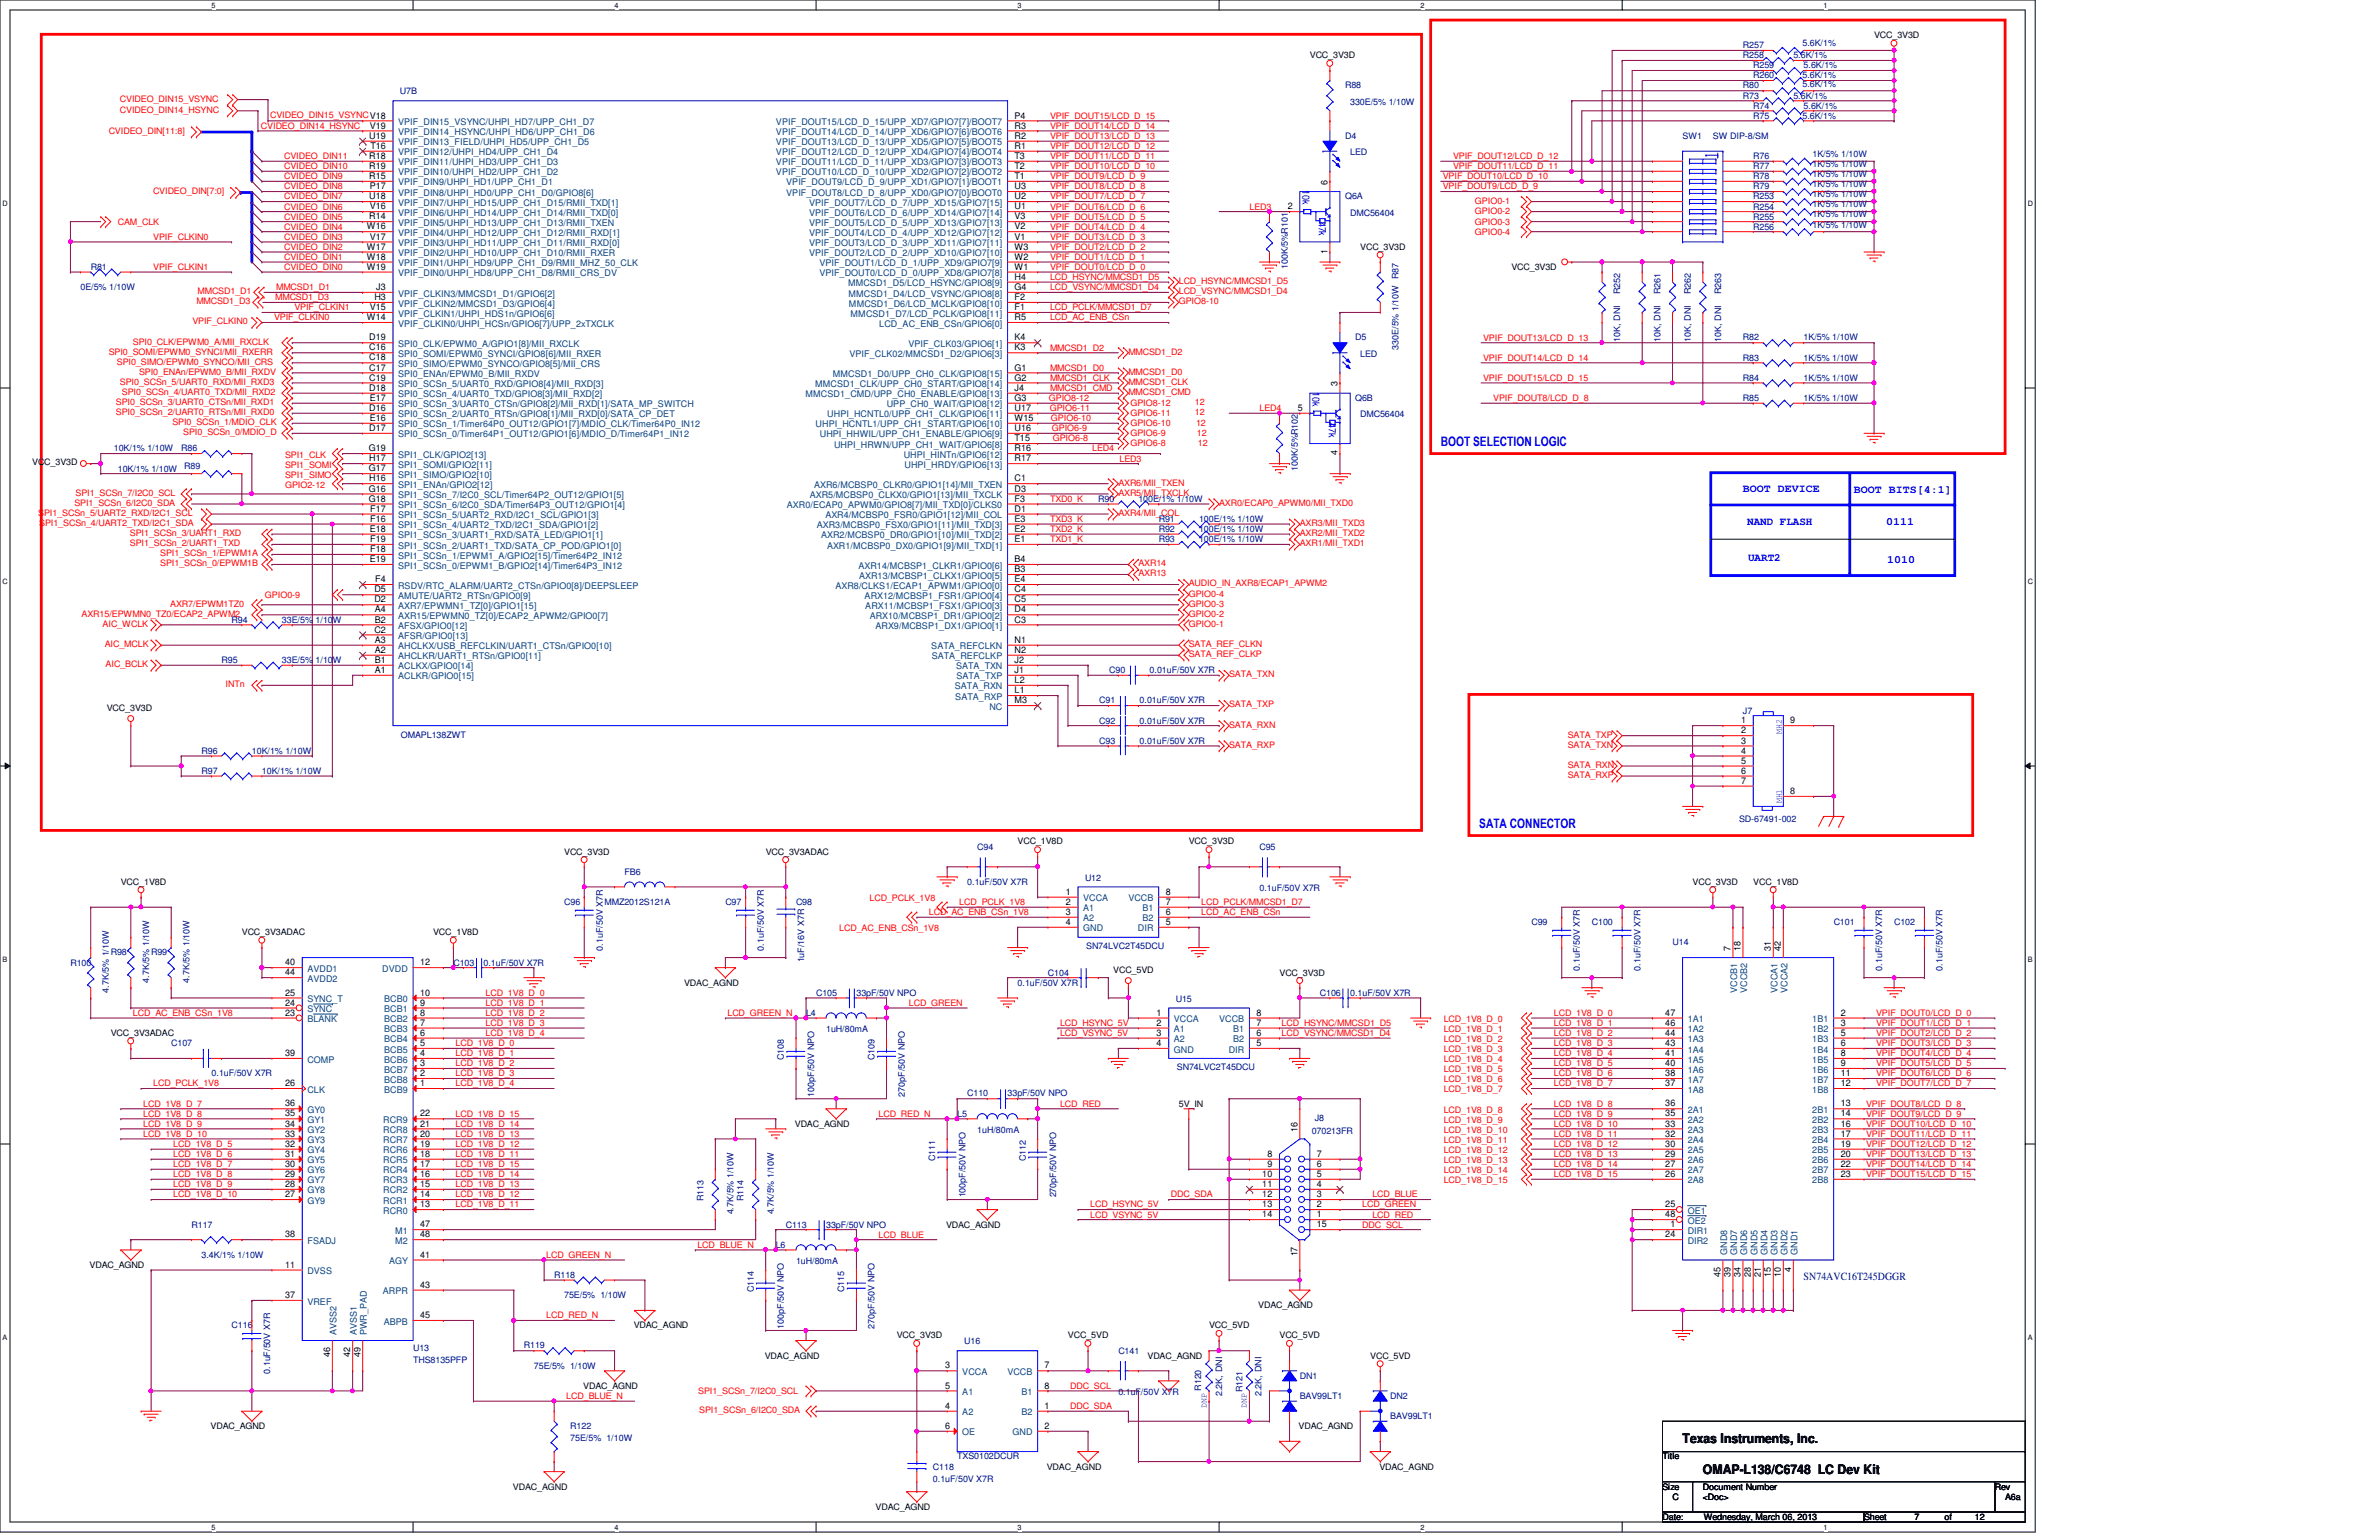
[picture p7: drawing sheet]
<svg xmlns="http://www.w3.org/2000/svg" width="432mm" height="279mm" viewBox="0 0 432 279" stroke-linecap="round" stroke-linejoin="round" font-family="sans-serif">
<defs><g id="words">
<g font-size="2.4" fill="#00f">
<text x="261.5" y="80.9">BOOT SELECTION LOGIC</text>
<text x="268.5" y="150.2">SATA CONNECTOR</text>
</g>
<g font-size="2.4">
<text x="305.4" y="261.9">Texas Instruments, Inc.</text>
<text x="309.1" y="267.4">OMAP-L138/C6748 LC Dev Kit</text>
</g>
<g font-size="2" fill="#00f">
<text x="316.4" y="89.2">BOOT DEVICE</text>
<text x="336.5" y="89.4">BOOT BITS[4:1]</text>
<text x="317.1" y="95.3">NAND FLASH</text>
<text x="342.3" y="95.3">0111</text>
<text x="317.3" y="101.9">UART2</text>
<text x="342.5" y="102.2">1010</text>
</g>
<text font-size="2" fill="#000080" x="327.4" y="232.2">SN74AVC16T245DGGR</text>
<g font-size="1.8" fill="#00f">
<text x="236.4" y="34.5" transform="rotate(90 236.4 34.5)">10k</text>
<text x="239.4" y="40.2" transform="rotate(90 239.4 40.2)">47k</text>
<text x="238.3" y="71.1" transform="rotate(90 238.3 71.1)">10k</text>
<text x="241.2" y="76.8" transform="rotate(90 241.2 76.8)">47k</text>
</g>
<g font-size="1.7">
<text x="67.1" y="23.3">V19</text>
<text x="184.1" y="21.5">P4</text>
<text x="184.1" y="23.3">R3</text>
<text x="67" y="25.2">U19</text>
<text x="67" y="28.8">R18</text>
<text x="67.2" y="27">T16</text>
<text x="184.1" y="25.2">R2</text>
<text x="184.1" y="27">R1</text>
<text x="184.1" y="28.8">T3</text>
<text x="67" y="30.6">R19</text>
<text x="67" y="32.5">R15</text>
<text x="67.1" y="34.3">P17</text>
<text x="184.1" y="30.6">T2</text>
<text x="184.1" y="32.5">T1</text>
<text x="184.1" y="34.3">U3</text>
<text x="241" y="33.5" transform="rotate(-90 241 33.5)">6</text>
<text x="66.6" y="41.6">W16</text>
<text x="67" y="36.2">U18</text>
<text x="67" y="39.8">R14</text>
<text x="67.1" y="38">V16</text>
<text x="184.1" y="36.2">U2</text>
<text x="184.1" y="38">U1</text>
<text x="184.1" y="39.8">V3</text>
<text x="184.1" y="41.6">V2</text>
<text x="233.7" y="38">2</text>
<text x="66.6" y="45.3">W17</text>
<text x="66.6" y="47.1">W18</text>
<text x="67.1" y="43.5">V17</text>
<text x="184.1" y="43.5">V1</text>
<text x="184.1" y="45.3">W3</text>
<text x="184.1" y="47.1">W2</text>
<text x="241" y="46.1" transform="rotate(-90 241 46.1)">1</text>
<text x="66.6" y="48.9">W19</text>
<text x="68.3" y="52.6">J3</text>
<text x="184.1" y="48.9">W1</text>
<text x="184.1" y="50.8">H4</text>
<text x="184.1" y="52.6">G4</text>
<text x="66.6" y="58.1">W14</text>
<text x="67.1" y="56.3">V15</text>
<text x="67.9" y="54.4">H3</text>
<text x="184.1" y="54.4">F2</text>
<text x="184.1" y="56.3">F1</text>
<text x="184.1" y="58.1">R5</text>
<text x="67" y="61.8">D19</text>
<text x="67" y="63.6">C16</text>
<text x="67" y="65.4">C18</text>
<text x="184.1" y="61.8">K4</text>
<text x="184.1" y="63.6">K3</text>
<text x="67" y="67.2">C17</text>
<text x="67" y="69">C19</text>
<text x="67" y="70.9">D18</text>
<text x="184.1" y="67.2">G1</text>
<text x="184.1" y="69">G2</text>
<text x="184.1" y="70.9">J4</text>
<text x="242.8" y="70.1" transform="rotate(-90 242.8 70.1)">3</text>
<text x="67" y="74.5">D16</text>
<text x="67.1" y="72.7">E17</text>
<text x="67.1" y="76.4">E16</text>
<text x="184.1" y="72.7">G3</text>
<text x="184.1" y="74.5">U17</text>
<text x="184.1" y="76.4">W15</text>
<text x="235.5" y="74.5">5</text>
<text x="66.9" y="81.9">G19</text>
<text x="67" y="78.2">D17</text>
<text x="67" y="83.7">H17</text>
<text x="184.1" y="78.2">U16</text>
<text x="184.1" y="80.1">T15</text>
<text x="184.1" y="81.9">R16</text>
<text x="184.1" y="83.7">R17</text>
<text x="242.8" y="82.6" transform="rotate(-90 242.8 82.6)">4</text>
<text x="66.9" y="85.5">G17</text>
<text x="66.9" y="89.2">G16</text>
<text x="67" y="87.3">H16</text>
<text x="184.1" y="87.3">C1</text>
<text x="184.1" y="89.2">D3</text>
<text x="66.9" y="91">G18</text>
<text x="67.2" y="92.8">F17</text>
<text x="67.2" y="94.7">F16</text>
<text x="184.1" y="91">F3</text>
<text x="184.1" y="92.8">D1</text>
<text x="184.1" y="94.7">E3</text>
<text x="67.1" y="96.5">E18</text>
<text x="67.1" y="102">E19</text>
<text x="67.2" y="98.3">F19</text>
<text x="67.2" y="100.2">F18</text>
<text x="184.1" y="96.5">E2</text>
<text x="184.1" y="98.3">E1</text>
<text x="184.1" y="102">B4</text>
<text x="67.9" y="107.5">D5</text>
<text x="68.1" y="105.6">F4</text>
<text x="184.1" y="103.8">B3</text>
<text x="184.1" y="105.6">E4</text>
<text x="184.1" y="107.5">C4</text>
<text x="67.9" y="109.3">D2</text>
<text x="68" y="111.1">A4</text>
<text x="68" y="112.9">B2</text>
<text x="184.1" y="109.3">C5</text>
<text x="184.1" y="111.1">D4</text>
<text x="184.1" y="112.9">C3</text>
<text x="67.9" y="114.8">C2</text>
<text x="68" y="116.6">A3</text>
<text x="68" y="118.4">A2</text>
<text x="184.1" y="116.6">N1</text>
<text x="184.1" y="118.4">N2</text>
<text x="68" y="120.3">B1</text>
<text x="68" y="122.1">A1</text>
<text x="184.1" y="123.9">L2</text>
<text x="184.1" y="125.8">L1</text>
<text x="184.1" y="122.1">J1</text>
<text x="184.1" y="120.3">J2</text>
<text x="184.1" y="127.6">M3</text>
<text x="316" y="131.2">1</text>
<text x="325" y="131.2">9</text>
<text x="316" y="133.1">2</text>
<text x="316" y="134.9">3</text>
<text x="316" y="136.7">4</text>
<text x="316" y="138.6">5</text>
<text x="316" y="140.4">6</text>
<text x="316" y="142.2">7</text>
<text x="325" y="144.1">8</text>
<text x="193.5" y="162.3">1</text>
<text x="193.5" y="164.2">2</text>
<text x="193.5" y="166">3</text>
<text x="193.5" y="167.8">4</text>
<text x="211.6" y="167.8">5</text>
<text x="211.6" y="164.2">7</text>
<text x="211.6" y="166">6</text>
<text x="211.6" y="162.3">8</text>
<text x="314.1" y="172.5" transform="rotate(-90 314.1 172.5)">7</text>
<text x="315.9" y="172.5" transform="rotate(-90 315.9 172.5)">18</text>
<text x="321.4" y="172.5" transform="rotate(-90 321.4 172.5)">31</text>
<text x="323.3" y="172.5" transform="rotate(-90 323.3 172.5)">42</text>
<text x="51.7" y="175.1">40</text>
<text x="51.7" y="177">44</text>
<text x="76.2" y="175.1">12</text>
<text x="51.7" y="182.5">24</text>
<text x="51.7" y="184.3">23</text>
<text x="51.7" y="180.6">25</text>
<text x="76.2" y="180.6">10</text>
<text x="76.2" y="182.5">9</text>
<text x="76.2" y="184.3">8</text>
<text x="209.9" y="184.3">1</text>
<text x="228" y="184.3">8</text>
<text x="302.3" y="184.3">47</text>
<text x="334.1" y="184.3">2</text>
<text x="51.7" y="191.6">39</text>
<text x="76.2" y="186.1">7</text>
<text x="76.2" y="187.9">6</text>
<text x="76.2" y="189.8">5</text>
<text x="76.2" y="191.6">4</text>
<text x="209.9" y="186.1">2</text>
<text x="209.9" y="187.9">3</text>
<text x="209.9" y="189.8">4</text>
<text x="228" y="189.8">5</text>
<text x="228" y="186.1">7</text>
<text x="228" y="187.9">6</text>
<text x="302.3" y="186.1">46</text>
<text x="302.3" y="187.9">44</text>
<text x="302.3" y="189.8">43</text>
<text x="302.3" y="191.6">41</text>
<text x="334.1" y="186.1">3</text>
<text x="334.1" y="187.9">5</text>
<text x="334.1" y="189.8">6</text>
<text x="334.1" y="191.6">8</text>
<text x="51.7" y="197.1">26</text>
<text x="76.2" y="193.4">3</text>
<text x="76.2" y="195.2">2</text>
<text x="76.2" y="197.1">1</text>
<text x="302.3" y="193.4">40</text>
<text x="302.3" y="195.2">38</text>
<text x="302.3" y="197.1">37</text>
<text x="334.1" y="193.4">9</text>
<text x="334.1" y="195.2">11</text>
<text x="334.1" y="197.1">12</text>
<text x="51.7" y="202.6">35</text>
<text x="51.7" y="200.7">36</text>
<text x="76.2" y="202.6">22</text>
<text x="302.3" y="200.7">36</text>
<text x="302.3" y="202.6">35</text>
<text x="334.1" y="200.7">13</text>
<text x="334.1" y="202.6">14</text>
<text x="51.7" y="209.9">31</text>
<text x="51.7" y="208.1">32</text>
<text x="51.7" y="206.2">33</text>
<text x="51.7" y="204.4">34</text>
<text x="76.2" y="204.4">21</text>
<text x="76.2" y="206.2">20</text>
<text x="76.2" y="208.1">19</text>
<text x="76.2" y="209.9">18</text>
<text x="230" y="209.9">8</text>
<text x="235.5" y="205.4" transform="rotate(-90 235.5 205.4)">16</text>
<text x="239" y="209.9">7</text>
<text x="302.3" y="204.4">33</text>
<text x="302.3" y="206.2">32</text>
<text x="302.3" y="208.1">30</text>
<text x="302.3" y="209.9">29</text>
<text x="334.1" y="204.4">16</text>
<text x="334.1" y="206.2">17</text>
<text x="334.1" y="208.1">19</text>
<text x="334.1" y="209.9">20</text>
<text x="51.7" y="215.3">28</text>
<text x="51.7" y="213.5">29</text>
<text x="51.7" y="211.7">30</text>
<text x="76.2" y="211.7">17</text>
<text x="76.2" y="213.5">16</text>
<text x="76.2" y="215.3">15</text>
<text x="229.1" y="213.5">10</text>
<text x="229.1" y="215.3">11</text>
<text x="230" y="211.7">9</text>
<text x="239" y="215.3">4</text>
<text x="239" y="213.5">5</text>
<text x="239" y="211.7">6</text>
<text x="302.3" y="211.7">27</text>
<text x="302.3" y="213.5">26</text>
<text x="334.1" y="211.7">22</text>
<text x="334.1" y="213.5">23</text>
<text x="51.7" y="217.2">27</text>
<text x="76.2" y="217.2">14</text>
<text x="76.2" y="219">13</text>
<text x="229.1" y="217.2">12</text>
<text x="229.1" y="219">13</text>
<text x="229.1" y="220.9">14</text>
<text x="239" y="220.9">1</text>
<text x="239" y="219">2</text>
<text x="239" y="217.2">3</text>
<text x="302.3" y="219">25</text>
<text x="302.3" y="220.9">48</text>
<text x="51.7" y="224.5">38</text>
<text x="76.2" y="222.7">47</text>
<text x="76.2" y="224.5">48</text>
<text x="235.5" y="228" transform="rotate(-90 235.5 228)">17</text>
<text x="239" y="222.7">15</text>
<text x="302.3" y="224.5">24</text>
<text x="303.2" y="222.7">1</text>
<text x="51.7" y="230">11</text>
<text x="76.2" y="233.6">43</text>
<text x="76.2" y="228.2">41</text>
<text x="312.3" y="231.6" transform="rotate(-90 312.3 231.6)">45</text>
<text x="314.1" y="231.6" transform="rotate(-90 314.1 231.6)">39</text>
<text x="315.9" y="231.6" transform="rotate(-90 315.9 231.6)">34</text>
<text x="317.8" y="231.6" transform="rotate(-90 317.8 231.6)">28</text>
<text x="319.6" y="231.6" transform="rotate(-90 319.6 231.6)">21</text>
<text x="321.4" y="231.6" transform="rotate(-90 321.4 231.6)">15</text>
<text x="323.3" y="231.6" transform="rotate(-90 323.3 231.6)">10</text>
<text x="325.1" y="230.8" transform="rotate(-90 325.1 230.8)">4</text>
<text x="51.7" y="235.5">37</text>
<text x="76.2" y="239.1">45</text>
<text x="59.9" y="246.3" transform="rotate(-90 59.9 246.3)">46</text>
<text x="63.6" y="246.3" transform="rotate(-90 63.6 246.3)">42</text>
<text x="65.4" y="246.3" transform="rotate(-90 65.4 246.3)">49</text>
<text x="171.5" y="248.3">3</text>
<text x="171.5" y="251.9">5</text>
<text x="189.6" y="251.9">8</text>
<text x="189.6" y="248.3">7</text>
<text x="171.5" y="255.6">4</text>
<text x="189.6" y="255.6">1</text>
<text x="171.5" y="259.2">6</text>
<text x="189.6" y="259.2">2</text>
</g>
<g font-size="1.7" fill="#004080">
<text x="72.3" y="22.7">VPIF_DIN15_VSYNC/UHPI_HD7/UPP_CH1_D7</text>
<text x="140.8" y="22.7">VPIF_DOUT15/LCD_D_15/UPP_XD7/GPIO7[7]/BOOT7</text>
<text x="72.3" y="24.5">VPIF_DIN14_HSYNC/UHPI_HD6/UPP_CH1_D6</text>
<text x="72.3" y="26.4">VPIF_DIN13_FIELD/UHPI_HD5/UPP_CH1_D5</text>
<text x="72.3" y="28.2">VPIF_DIN12/UHPI_HD4/UPP_CH1_D4</text>
<text x="140.8" y="24.5">VPIF_DOUT14/LCD_D_14/UPP_XD6/GPIO7[6]/BOOT6</text>
<text x="140.8" y="26.4">VPIF_DOUT13/LCD_D_13/UPP_XD5/GPIO7[5]/BOOT5</text>
<text x="140.8" y="28.2">VPIF_DOUT12/LCD_D_12/UPP_XD4/GPIO7[4]/BOOT4</text>
<text x="72.3" y="30">VPIF_DIN11/UHPI_HD3/UPP_CH1_D3</text>
<text x="72.3" y="31.8">VPIF_DIN10/UHPI_HD2/UPP_CH1_D2</text>
<text x="72.3" y="33.7">VPIF_DIN9/UHPI_HD1/UPP_CH1_D1</text>
<text x="72.3" y="35.5">VPIF_DIN8/UHPI_HD0/UPP_CH1_D0/GPIO8[6]</text>
<text x="140.8" y="30">VPIF_DOUT11/LCD_D_11/UPP_XD3/GPIO7[3]/BOOT3</text>
<text x="140.8" y="31.8">VPIF_DOUT10/LCD_D_10/UPP_XD2/GPIO7[2]/BOOT2</text>
<text x="142.7" y="33.7">VPIF_DOUT9/LCD_D_9/UPP_XD1/GPIO7[1]/BOOT1</text>
<text x="142.7" y="35.5">VPIF_DOUT8/LCD_D_8/UPP_XD0/GPIO7[0]/BOOT0</text>
<text x="72.3" y="37.3">VPIF_DIN7/UHPI_HD15/UPP_CH1_D15/RMII_TXD[1]</text>
<text x="72.3" y="39.2">VPIF_DIN6/UHPI_HD14/UPP_CH1_D14/RMII_TXD[0]</text>
<text x="72.3" y="41">VPIF_DIN5/UHPI_HD13/UPP_CH1_D13/RMII_TXEN</text>
<text x="146.9" y="37.3">VPIF_DOUT7/LCD_D_7/UPP_XD15/GPIO7[15]</text>
<text x="146.9" y="39.2">VPIF_DOUT6/LCD_D_6/UPP_XD14/GPIO7[14]</text>
<text x="146.9" y="41">VPIF_DOUT5/LCD_D_5/UPP_XD13/GPIO7[13]</text>
<text x="72.3" y="42.8">VPIF_DIN4/UHPI_HD12/UPP_CH1_D12/RMII_RXD[1]</text>
<text x="72.3" y="44.7">VPIF_DIN3/UHPI_HD11/UPP_CH1_D11/RMII_RXD[0]</text>
<text x="72.3" y="46.5">VPIF_DIN2/UHPI_HD10/UPP_CH1_D10/RMII_RXER</text>
<text x="146.9" y="42.8">VPIF_DOUT4/LCD_D_4/UPP_XD12/GPIO7[12]</text>
<text x="146.9" y="44.7">VPIF_DOUT3/LCD_D_3/UPP_XD11/GPIO7[11]</text>
<text x="146.9" y="46.5">VPIF_DOUT2/LCD_D_2/UPP_XD10/GPIO7[10]</text>
<text x="72.3" y="48.3">VPIF_DIN1/UHPI_HD9/UPP_CH1_D9/RMII_MHZ_50_CLK</text>
<text x="72.3" y="50.1">VPIF_DIN0/UHPI_HD8/UPP_CH1_D8/RMII_CRS_DV</text>
<text x="72.3" y="53.8">VPIF_CLKIN3/MMCSD1_D1/GPIO6[2]</text>
<text x="148.7" y="48.3">VPIF_DOUT1/LCD_D_1/UPP_XD9/GPIO7[9]</text>
<text x="148.7" y="50.1">VPIF_DOUT0/LCD_D_0/UPP_XD8/GPIO7[8]</text>
<text x="153.9" y="51.9">MMCSD1_D5/LCD_HSYNC/GPIO8[9]</text>
<text x="154" y="53.8">MMCSD1_D4/LCD_VSYNC/GPIO8[8]</text>
<text x="72.3" y="55.6">VPIF_CLKIN2/MMCSD1_D3/GPIO6[4]</text>
<text x="72.3" y="57.4">VPIF_CLKIN1/UHPI_HDS1n/GPIO6[6]</text>
<text x="72.3" y="59.3">VPIF_CLKIN0/UHPI_HCSn/GPIO6[7]/UPP_2xTXCLK</text>
<text x="154.1" y="55.6">MMCSD1_D6/LCD_MCLK/GPIO8[10]</text>
<text x="154.4" y="57.4">MMCSD1_D7/LCD_PCLK/GPIO8[11]</text>
<text x="159.6" y="59.3">LCD_AC_ENB_CSn/GPIO6[0]</text>
<text x="72.3" y="62.9">SPI0_CLK/EPWM0_A/GPIO1[8]/MII_RXCLK</text>
<text x="72.3" y="64.8">SPI0_SOMI/EPWM0_SYNCI/GPIO8[6]/MII_RXER</text>
<text x="154.2" y="64.8">VPIF_CLK02/MMCSD1_D2/GPIO6[3]</text>
<text x="164.9" y="62.9">VPIF_CLK03/GPIO6[1]</text>
<text x="72.3" y="66.6">SPI0_SIMO/EPWM0_SYNCO/GPIO8[5]/MII_CRS</text>
<text x="72.3" y="68.4">SPI0_ENAn/EPWM0_B/MII_RXDV</text>
<text x="72.3" y="70.2">SPI0_SCSn_5/UART0_RXD/GPIO8[4]/MII_RXD[3]</text>
<text x="148" y="70.2">MMCSD1_CLK/UPP_CH0_START/GPIO8[14]</text>
<text x="151.2" y="68.4">MMCSD1_D0/UPP_CH0_CLK/GPIO8[15]</text>
<text x="72.3" y="72.1">SPI0_SCSn_4/UART0_TXD/GPIO8[3]/MII_RXD[2]</text>
<text x="72.3" y="73.9">SPI0_SCSn_3/UART0_CTSn/GPIO8[2]/MII_RXD[1]/SATA_MP_SWITCH</text>
<text x="72.3" y="75.7">SPI0_SCSn_2/UART0_RTSn/GPIO8[1]/MII_RXD[0]/SATA_CP_DET</text>
<text x="72.3" y="77.6">SPI0_SCSn_1/Timer64P0_OUT12/GPIO1[7]/MDIO_CLK/Timer64P0_IN12</text>
<text x="146.2" y="72.1">MMCSD1_CMD/UPP_CH0_ENABLE/GPIO8[13]</text>
<text x="148" y="77.6">UHPI_HCNTL1/UPP_CH1_START/GPIO6[10]</text>
<text x="150.2" y="75.7">UHPI_HCNTL0/UPP_CH1_CLK/GPIO6[11]</text>
<text x="161" y="73.9">UPP_CH0_WAIT/GPIO8[12]</text>
<text x="72.3" y="79.4">SPI0_SCSn_0/Timer64P1_OUT12/GPIO1[6]/MDIO_D/Timer64P1_IN12</text>
<text x="72.3" y="83.1">SPI1_CLK/GPIO2[13]</text>
<text x="148.8" y="79.4">UHPI_HHWIL/UPP_CH1_ENABLE/GPIO6[9]</text>
<text x="151.4" y="81.2">UHPI_HRWN/UPP_CH1_WAIT/GPIO6[8]</text>
<text x="164" y="83.1">UHPI_HINTn/GPIO6[12]</text>
<text x="72.3" y="84.9">SPI1_SOMI/GPIO2[11]</text>
<text x="72.3" y="86.7">SPI1_SIMO/GPIO2[10]</text>
<text x="72.3" y="88.5">SPI1_ENAn/GPIO2[12]</text>
<text x="147.8" y="88.5">AXR6/MCBSP0_CLKR0/GPIO1[14]/MII_TXEN</text>
<text x="164.2" y="84.9">UHPI_HRDY/GPIO6[13]</text>
<text x="72.3" y="90.4">SPI1_SCSn_7/I2C0_SCL/Timer64P2_OUT12/GPIO1[5]</text>
<text x="72.3" y="92.2">SPI1_SCSn_6/I2C0_SDA/Timer64P3_OUT12/GPIO1[4]</text>
<text x="72.3" y="94">SPI1_SCSn_5/UART2_RXD/I2C1_SCL/GPIO1[3]</text>
<text x="72.3" y="95.8">SPI1_SCSn_4/UART2_TXD/I2C1_SDA/GPIO1[2]</text>
<text x="142.8" y="92.2">AXR0/ECAP0_APWM0/GPIO8[7]/MII_TXD[0]/CLKS0</text>
<text x="147" y="90.4">AXR5/MCBSP0_CLKX0/GPIO1[13]/MII_TXCLK</text>
<text x="148.3" y="95.8">AXR3/MCBSP0_FSX0/GPIO1[11]/MII_TXD[3]</text>
<text x="149.8" y="94">AXR4/MCBSP0_FSR0/GPIO1[12]/MII_COL</text>
<text x="72.3" y="97.7">SPI1_SCSn_3/UART1_RXD/SATA_LED/GPIO1[1]</text>
<text x="72.3" y="99.5">SPI1_SCSn_2/UART1_TXD/SATA_CP_POD/GPIO1[0]</text>
<text x="72.3" y="101.3">SPI1_SCSn_1/EPWM1_A/GPIO2[15]/Timer64P2_IN12</text>
<text x="149.1" y="97.7">AXR2/MCBSP0_DR0/GPIO1[10]/MII_TXD[2]</text>
<text x="150.1" y="99.5">AXR1/MCBSP0_DX0/GPIO1[9]/MII_TXD[1]</text>
<text x="72.3" y="103.2">SPI1_SCSn_0/EPWM1_B/GPIO2[14]/Timer64P3_IN12</text>
<text x="72.3" y="106.8">RSDV/RTC_ALARM/UART2_CTSn/GPIO0[8]/DEEPSLEEP</text>
<text x="151.6" y="106.8">AXR8/CLKS1/ECAP1_APWM1/GPIO0[0]</text>
<text x="155.8" y="103.2">AXR14/MCBSP1_CLKR1/GPIO0[6]</text>
<text x="156" y="105">AXR13/MCBSP1_CLKX1/GPIO0[5]</text>
<text x="72.3" y="108.7">AMUTE/UART2_RTSn/GPIO0[9]</text>
<text x="72.3" y="110.5">AXR7/EPWMN1_TZ[0]/GPIO1[15]</text>
<text x="72.3" y="112.3">AXR15/EPWMN0_TZ[0]/ECAP2_APWM2/GPIO0[7]</text>
<text x="156.9" y="108.7">ARX12/MCBSP1_FSR1/GPIO0[4]</text>
<text x="157.1" y="110.5">ARX11/MCBSP1_FSX1/GPIO0[3]</text>
<text x="157.9" y="112.3">ARX10/MCBSP1_DR1/GPIO0[2]</text>
<text x="72.3" y="114.1">AFSX/GPIO0[12]</text>
<text x="72.3" y="116">AFSR/GPIO0[13]</text>
<text x="72.3" y="117.8">AHCLKX/USB_REFCLKIN/UART1_CTSn/GPIO0[10]</text>
<text x="72.3" y="119.6">AHCLKR/UART1_RTSn/GPIO0[11]</text>
<text x="158.9" y="114.1">ARX9/MCBSP1_DX1/GPIO0[1]</text>
<text x="169" y="117.8">SATA_REFCLKN</text>
<text x="169.1" y="119.6">SATA_REFCLKP</text>
<text x="72.3" y="121.5">ACLKX/GPIO0[14]</text>
<text x="72.3" y="123.3">ACLKR/GPIO0[15]</text>
<text x="173.3" y="125.1">SATA_RXN</text>
<text x="173.5" y="121.5">SATA_TXN</text>
<text x="173.6" y="123.3">SATA_TXP</text>
<text x="173.4" y="127">SATA_RXP</text>
<text x="179.6" y="128.8">NC</text>
<text x="196.6" y="163.5">VCCA</text>
<text x="196.6" y="165.4">A1</text>
<text x="196.6" y="167.2">A2</text>
<text x="204.8" y="163.5">VCCB</text>
<text x="207.3" y="165.4">B1</text>
<text x="207.3" y="167.2">B2</text>
<text x="196.6" y="169">GND</text>
<text x="206.5" y="169">DIR</text>
<text x="55.8" y="176.3">AVDD1</text>
<text x="55.8" y="178.1">AVDD2</text>
<text x="69.4" y="176.3">DVDD</text>
<text x="55.8" y="183.6">SYNC</text>
<text x="55.8" y="185.5">BLANK</text>
<text x="55.8" y="181.8">SYNC_T</text>
<text x="69.7" y="181.8">BCB0</text>
<text x="69.7" y="183.6">BCB1</text>
<text x="69.7" y="185.5">BCB2</text>
<text x="213.1" y="185.5">VCCA</text>
<text x="221.3" y="185.5">VCCB</text>
<text x="306.3" y="185.5">1A1</text>
<text x="315.3" y="180.1" transform="rotate(-90 315.3 180.1)">VCCB1</text>
<text x="317.1" y="180.1" transform="rotate(-90 317.1 180.1)">VCCB2</text>
<text x="322.6" y="180.1" transform="rotate(-90 322.6 180.1)">VCCA1</text>
<text x="324.4" y="180.1" transform="rotate(-90 324.4 180.1)">VCCA2</text>
<text x="328.9" y="185.5">1B1</text>
<text x="69.7" y="187.3">BCB3</text>
<text x="69.7" y="189.1">BCB4</text>
<text x="69.7" y="191">BCB5</text>
<text x="213.1" y="187.3">A1</text>
<text x="213.1" y="189.1">A2</text>
<text x="213.1" y="191">GND</text>
<text x="223" y="191">DIR</text>
<text x="223.8" y="187.3">B1</text>
<text x="223.8" y="189.1">B2</text>
<text x="306.3" y="187.3">1A2</text>
<text x="306.3" y="189.1">1A3</text>
<text x="306.3" y="191">1A4</text>
<text x="328.9" y="187.3">1B2</text>
<text x="328.9" y="189.1">1B3</text>
<text x="328.9" y="191">1B4</text>
<text x="55.8" y="192.8">COMP</text>
<text x="69.7" y="192.8">BCB6</text>
<text x="69.7" y="194.6">BCB7</text>
<text x="69.7" y="196.4">BCB8</text>
<text x="306.3" y="192.8">1A5</text>
<text x="306.3" y="194.6">1A6</text>
<text x="306.3" y="196.4">1A7</text>
<text x="328.9" y="192.8">1B5</text>
<text x="328.9" y="194.6">1B6</text>
<text x="328.9" y="196.4">1B7</text>
<text x="55.8" y="203.8">GY1</text>
<text x="55.8" y="201.9">GY0</text>
<text x="55.8" y="198.2">CLK</text>
<text x="69.6" y="203.8">RCR9</text>
<text x="69.7" y="198.2">BCB9</text>
<text x="306.3" y="198.2">1A8</text>
<text x="306.3" y="201.9">2A1</text>
<text x="306.3" y="203.8">2A2</text>
<text x="328.9" y="198.2">1B8</text>
<text x="328.9" y="201.9">2B1</text>
<text x="328.9" y="203.8">2B2</text>
<text x="55.8" y="209.3">GY4</text>
<text x="55.8" y="207.4">GY3</text>
<text x="55.8" y="205.6">GY2</text>
<text x="69.6" y="205.6">RCR8</text>
<text x="69.6" y="207.4">RCR7</text>
<text x="69.6" y="209.3">RCR6</text>
<text x="306.3" y="205.6">2A3</text>
<text x="306.3" y="207.4">2A4</text>
<text x="306.3" y="209.3">2A5</text>
<text x="328.9" y="205.6">2B3</text>
<text x="328.9" y="207.4">2B4</text>
<text x="328.9" y="209.3">2B5</text>
<text x="55.8" y="214.7">GY7</text>
<text x="55.8" y="212.9">GY6</text>
<text x="55.8" y="211.1">GY5</text>
<text x="69.6" y="211.1">RCR5</text>
<text x="69.6" y="212.9">RCR4</text>
<text x="69.6" y="214.7">RCR3</text>
<text x="306.3" y="211.1">2A6</text>
<text x="306.3" y="212.9">2A7</text>
<text x="306.3" y="214.7">2A8</text>
<text x="328.9" y="211.1">2B6</text>
<text x="328.9" y="212.9">2B7</text>
<text x="328.9" y="214.7">2B8</text>
<text x="55.8" y="218.4">GY9</text>
<text x="55.8" y="216.5">GY8</text>
<text x="69.6" y="216.5">RCR2</text>
<text x="69.6" y="218.4">RCR1</text>
<text x="69.6" y="220.2">RCR0</text>
<text x="306.3" y="220.2">OE1</text>
<text x="55.8" y="225.7">FSADJ</text>
<text x="71.7" y="223.9">M1</text>
<text x="71.7" y="225.7">M2</text>
<text x="306.3" y="223.9">DIR1</text>
<text x="306.3" y="222">OE2</text>
<text x="306.3" y="225.7">DIR2</text>
<text x="313.5" y="227.7" transform="rotate(-90 313.5 227.7)">GND8</text>
<text x="315.3" y="227.7" transform="rotate(-90 315.3 227.7)">GND7</text>
<text x="317.1" y="227.7" transform="rotate(-90 317.1 227.7)">GND6</text>
<text x="319" y="227.7" transform="rotate(-90 319 227.7)">GND5</text>
<text x="320.8" y="227.7" transform="rotate(-90 320.8 227.7)">GND4</text>
<text x="322.6" y="227.7" transform="rotate(-90 322.6 227.7)">GND3</text>
<text x="324.4" y="227.7" transform="rotate(-90 324.4 227.7)">GND2</text>
<text x="326.3" y="227.7" transform="rotate(-90 326.3 227.7)">GND1</text>
<text x="55.8" y="231.2">DVSS</text>
<text x="70.6" y="229.4">AGY</text>
<text x="55.8" y="236.7">VREF</text>
<text x="69.5" y="234.8">ARPR</text>
<text x="61.1" y="242.3" transform="rotate(-90 61.1 242.3)">AVSS2</text>
<text x="64.8" y="242.3" transform="rotate(-90 64.8 242.3)">AVSS1</text>
<text x="66.6" y="242.3" transform="rotate(-90 66.6 242.3)">PWR_PAD</text>
<text x="69.6" y="240.3">ABPB</text>
<text x="174.7" y="249.5">VCCA</text>
<text x="182.8" y="249.5">VCCB</text>
<text x="174.7" y="253.1">A1</text>
<text x="174.7" y="256.8">A2</text>
<text x="185.4" y="256.8">B2</text>
<text x="185.4" y="253.1">B1</text>
<text x="174.7" y="260.4">OE</text>
<text x="183.8" y="260.4">GND</text>
</g>
<g font-size="1.6">
<text x="237.7" y="10.6">VCC_3V3D</text>
<text x="340.1" y="6.9">VCC_3V3D</text>
<text x="246.9" y="45.3">VCC_3V3D</text>
<text x="274.3" y="49">VCC_3V3D</text>
<text x="5.8" y="84.5">VCC_3V3D</text>
<text x="19.4" y="129.1">VCC_3V3D</text>
<text x="102.4" y="155.1">VCC_3V3D</text>
<text x="139" y="155.1">VCC_3V3ADAC</text>
<text x="184.7" y="153.2">VCC_1V8D</text>
<text x="215.8" y="153.2">VCC_3V3D</text>
<text x="21.9" y="160.5">VCC_1V8D</text>
<text x="307.2" y="160.5">VCC_3V3D</text>
<text x="318.2" y="160.5">VCC_1V8D</text>
<text x="43.9" y="169.7">VCC_3V3ADAC</text>
<text x="78.6" y="169.7">VCC_1V8D</text>
<text x="124.2" y="178.8">VDAC_AGND</text>
<text x="202.1" y="176.6">VCC_5VD</text>
<text x="232.2" y="177">VCC_3V3D</text>
<text x="20.1" y="188">VCC_3V3ADAC</text>
<text x="214" y="200.8">5V_IN</text>
<text x="144.3" y="204.4">VDAC_AGND</text>
<text x="171.7" y="222.7">VDAC_AGND</text>
<text x="16.3" y="230">VDAC_AGND</text>
<text x="228.4" y="237.4">VDAC_AGND</text>
<text x="115" y="241">VDAC_AGND</text>
<text x="162.8" y="242.8">VCC_3V3D</text>
<text x="193.8" y="242.8">VCC_5VD</text>
<text x="219.5" y="241">VCC_5VD</text>
<text x="232.2" y="242.8">VCC_5VD</text>
<text x="105.9" y="252">VDAC_AGND</text>
<text x="138.8" y="246.5">VDAC_AGND</text>
<text x="208.3" y="246.5">VDAC_AGND</text>
<text x="248.7" y="246.5">VCC_5VD</text>
<text x="38.2" y="259.3">VDAC_AGND</text>
<text x="235.7" y="259.3">VDAC_AGND</text>
<text x="190" y="266.6">VDAC_AGND</text>
<text x="250.4" y="266.6">VDAC_AGND</text>
<text x="301.8" y="264.8">Title</text>
<text x="93.1" y="270.3">VDAC_AGND</text>
<text x="158.9" y="273.9">VDAC_AGND</text>
<text x="301.8" y="270.3">Size</text>
<text x="301.8" y="275.8">Date:</text>
<text x="303.6" y="272.1">C</text>
<text x="309.1" y="270.3">Document Number</text>
<text x="309.1" y="272.1">&lt;Doc&gt;</text>
<text x="309.2" y="275.8">Wednesday, March 06, 2013</text>
<text x="338.3" y="275.8">Sheet</text>
<text x="347.5" y="275.8">7</text>
<text x="352.9" y="275.8">of</text>
<text x="358.4" y="275.8">12</text>
<text x="362.1" y="270.3">Rev</text>
<text x="363.9" y="272.1">A6a</text>
</g>
<g font-size="1.6" fill="#000080">
<text x="316.4" y="8.8">R257</text>
<text x="316.4" y="10.6">R258</text>
<text x="325.5" y="10.6">5.6K/1%</text>
<text x="327.2" y="8.4">5.6K/1%</text>
<text x="72.6" y="17.1">U7B</text>
<text x="244.1" y="16">R88</text>
<text x="316.4" y="17.9">R73</text>
<text x="316.4" y="16">R80</text>
<text x="318.2" y="14.2">R260</text>
<text x="318.2" y="12.4">R259</text>
<text x="325.5" y="17.9">5.6K/1%</text>
<text x="327.2" y="14.2">5.6K/1%</text>
<text x="327.2" y="15.7">5.6K/1%</text>
<text x="327.4" y="12.4">5.6K/1%</text>
<text x="245.1" y="19">330E/5% 1/10W</text>
<text x="318.2" y="19.7">R74</text>
<text x="318.2" y="21.5">R75</text>
<text x="327.2" y="21.5">5.6K/1%</text>
<text x="327.4" y="19.7">5.6K/1%</text>
<text x="244.1" y="25.2">D4</text>
<text x="245.1" y="28.2">LED</text>
<text x="305.4" y="25.2">SW1</text>
<text x="310.9" y="25.2">SW DIP-8/SM</text>
<text x="318.2" y="28.9">R76</text>
<text x="329" y="28.5">1K/5% 1/10W</text>
<text x="318.2" y="30.7">R77</text>
<text x="318.2" y="32.5">R78</text>
<text x="318.2" y="34.3">R79</text>
<text x="329" y="35.8">1K/5% 1/10W</text>
<text x="329" y="30.3">1K/5% 1/10W</text>
<text x="329" y="32.2">1K/5% 1/10W</text>
<text x="329" y="34">1K/5% 1/10W</text>
<text x="244.1" y="36.2">Q6A</text>
<text x="245.1" y="39.1">DMC56404</text>
<text x="318.2" y="36.2">R253</text>
<text x="318.2" y="38">R254</text>
<text x="318.2" y="39.8">R255</text>
<text x="318.2" y="41.7">R256</text>
<text x="329" y="37.6">1K/5% 1/10W</text>
<text x="329" y="39.5">1K/5% 1/10W</text>
<text x="329" y="41.3">1K/5% 1/10W</text>
<text x="14.6" y="52.6">0E/5% 1/10W</text>
<text x="16.5" y="49">R81</text>
<text x="233.7" y="48.8" transform="rotate(-90 233.7 48.8)">100K/5%R101</text>
<text x="253.8" y="50.6" transform="rotate(-90 253.8 50.6)">R87</text>
<text x="294.1" y="53.4" transform="rotate(-90 294.1 53.4)">R252</text>
<text x="301.4" y="53.4" transform="rotate(-90 301.4 53.4)">R261</text>
<text x="306.9" y="53.4" transform="rotate(-90 306.9 53.4)">R262</text>
<text x="312.4" y="53.4" transform="rotate(-90 312.4 53.4)">R263</text>
<text x="246" y="61.8">D5</text>
<text x="246.9" y="64.7">LED</text>
<text x="253.8" y="63.5" transform="rotate(-90 253.8 63.5)">330E/5% 1/10W</text>
<text x="294.1" y="62" transform="rotate(-90 294.1 62)">10K, DNI</text>
<text x="301.4" y="62" transform="rotate(-90 301.4 62)">10K, DNI</text>
<text x="306.9" y="62" transform="rotate(-90 306.9 62)">10K, DNI</text>
<text x="312.4" y="62" transform="rotate(-90 312.4 62)">10K, DNI</text>
<text x="316.4" y="61.8">R82</text>
<text x="316.4" y="65.4">R83</text>
<text x="327.4" y="61.8">1K/5% 1/10W</text>
<text x="327.4" y="65.4">1K/5% 1/10W</text>
<text x="316.4" y="69.1">R84</text>
<text x="327.4" y="69.1">1K/5% 1/10W</text>
<text x="246" y="72.8">Q6B</text>
<text x="246.9" y="75.7">DMC56404</text>
<text x="316.4" y="72.8">R85</text>
<text x="327.4" y="72.8">1K/5% 1/10W</text>
<text x="20.7" y="81.9">10K/1% 1/10W</text>
<text x="32.9" y="81.9">R86</text>
<text x="21.4" y="85.6">10K/1% 1/10W</text>
<text x="33.4" y="85.2">R89</text>
<text x="235.5" y="85.4" transform="rotate(-90 235.5 85.4)">100K/5%R102</text>
<text x="199.3" y="91.1">R90</text>
<text x="206.6" y="91.1">100E/1% 1/10W</text>
<text x="210.3" y="94.7">R91</text>
<text x="217.6" y="94.7">100E/1% 1/10W</text>
<text x="210.3" y="98.3">R93</text>
<text x="210.3" y="96.5">R92</text>
<text x="217.6" y="98.3">100E/1% 1/10W</text>
<text x="217.6" y="96.5">100E/1% 1/10W</text>
<text x="42" y="113">R94</text>
<text x="51.2" y="113">33E/5% 1/10W</text>
<text x="40.2" y="120.3">R95</text>
<text x="51.2" y="120.3">33E/5% 1/10W</text>
<text x="201.3" y="122.1">C90</text>
<text x="208.7" y="122.1">0.01uF/50V X7R</text>
<text x="199.5" y="127.6">C91</text>
<text x="199.5" y="131.3">C92</text>
<text x="206.8" y="127.6">0.01uF/50V X7R</text>
<text x="206.8" y="131.3">0.01uF/50V X7R</text>
<text x="316.4" y="129.5">J7</text>
<text x="36.6" y="136.8">R96</text>
<text x="45.7" y="136.8">10K/1% 1/10W</text>
<text x="72.8" y="133.8">OMAPL138ZWT</text>
<text x="199.5" y="134.9">C93</text>
<text x="206.8" y="134.9">0.01uF/50V X7R</text>
<text x="36.6" y="140.4">R97</text>
<text x="47.5" y="140.4">10K/1% 1/10W</text>
<text x="315.6" y="149.2">SD-67491-002</text>
<text x="177.4" y="154.1">C94</text>
<text x="228.6" y="154.1">C95</text>
<text x="113.4" y="158.7">FB6</text>
<text x="175.6" y="160.5">0.1uF/50V X7R</text>
<text x="196.9" y="159.8">U12</text>
<text x="228.6" y="161.6">0.1uF/50V X7R</text>
<text x="102.4" y="164.2">C96</text>
<text x="109.7" y="164.2">MMZ2012S121A</text>
<text x="131.7" y="164.2">C97</text>
<text x="144.5" y="164.2">C98</text>
<text x="278" y="167.9">C99</text>
<text x="288.9" y="167.9">C100</text>
<text x="332.8" y="167.9">C101</text>
<text x="343.8" y="167.9">C102</text>
<text x="20.1" y="173.4">R98</text>
<text x="27.4" y="173.4">R99</text>
<text x="109.4" y="172.5" transform="rotate(-90 109.4 172.5)">0.1uF/50V X7R</text>
<text x="138.6" y="172.5" transform="rotate(-90 138.6 172.5)">0.1uF/50V X7R</text>
<text x="197.1" y="172.3">SN74LVC2T45DCU</text>
<text x="303.6" y="171.5">U14</text>
<text x="12.8" y="175.2">R100</text>
<text x="27.1" y="178.3" transform="rotate(-90 27.1 178.3)">4.7K/5% 1/10W</text>
<text x="34.4" y="178.3" transform="rotate(-90 34.4 178.3)">4.7K/5% 1/10W</text>
<text x="82.3" y="175.2">C103</text>
<text x="87.8" y="175.2">0.1uF/50V X7R</text>
<text x="146" y="174.6" transform="rotate(-90 146 174.6)">1uF/16V X7R</text>
<text x="184.7" y="178.8">0.1uF/50V X7R</text>
<text x="190.2" y="177">C104</text>
<text x="286.8" y="176.1" transform="rotate(-90 286.8 176.1)">0.1uF/50V X7R</text>
<text x="297.7" y="176.1" transform="rotate(-90 297.7 176.1)">0.1uF/50V X7R</text>
<text x="341.6" y="176.1" transform="rotate(-90 341.6 176.1)">0.1uF/50V X7R</text>
<text x="352.6" y="176.1" transform="rotate(-90 352.6 176.1)">0.1uF/50V X7R</text>
<text x="19.8" y="180.1" transform="rotate(-90 19.8 180.1)">4.7K/5% 1/10W</text>
<text x="146.3" y="184.3">L4</text>
<text x="148.1" y="180.6">C105</text>
<text x="155.4" y="180.6">33pF/50V NPO</text>
<text x="213.4" y="181.7">U15</text>
<text x="239.6" y="180.6">C106</text>
<text x="245.1" y="180.6">0.1uF/50V X7R</text>
<text x="31.1" y="189.8">C107</text>
<text x="149.9" y="187.2">1uH/80mA</text>
<text x="38.4" y="195.3">0.1uF/50V X7R</text>
<text x="142.3" y="192.4" transform="rotate(-90 142.3 192.4)">C108</text>
<text x="158.7" y="192.4" transform="rotate(-90 158.7 192.4)">C109</text>
<text x="213.6" y="194.2">SN74LVC2T45DCU</text>
<text x="147.8" y="199" transform="rotate(-90 147.8 199)">100pF/50V NPO</text>
<text x="164.3" y="199" transform="rotate(-90 164.3 199)">270pF/50V NPO</text>
<text x="173.7" y="202.6">L5</text>
<text x="175.6" y="198.9">C110</text>
<text x="182.9" y="198.9">33pF/50V NPO</text>
<text x="238.6" y="203.3">J8</text>
<text x="177.4" y="205.5">1uH/80mA</text>
<text x="238.1" y="205.7">070213FR</text>
<text x="169.7" y="210.7" transform="rotate(-90 169.7 210.7)">C111</text>
<text x="186.2" y="210.7" transform="rotate(-90 186.2 210.7)">C112</text>
<text x="127.7" y="218" transform="rotate(-90 127.7 218)">R113</text>
<text x="133.1" y="220.3" transform="rotate(-90 133.1 220.3)">4.7K/5% 1/10W</text>
<text x="135" y="218" transform="rotate(-90 135 218)">R114</text>
<text x="140.5" y="220.3" transform="rotate(-90 140.5 220.3)">4.7K/5% 1/10W</text>
<text x="175.2" y="217.3" transform="rotate(-90 175.2 217.3)">100pF/50V NPO</text>
<text x="191.7" y="217.3" transform="rotate(-90 191.7 217.3)">270pF/50V NPO</text>
<text x="34.8" y="222.7">R117</text>
<text x="140.8" y="226.4">L6</text>
<text x="142.6" y="222.7">C113</text>
<text x="149.9" y="222.7">33pF/50V NPO</text>
<text x="36.6" y="228.2">3.4K/1% 1/10W</text>
<text x="100.6" y="231.9">R118</text>
<text x="144.5" y="229.3">1uH/80mA</text>
<text x="102.4" y="235.5">75E/5% 1/10W</text>
<text x="136.8" y="234.4" transform="rotate(-90 136.8 234.4)">C114</text>
<text x="153.2" y="234.4" transform="rotate(-90 153.2 234.4)">C115</text>
<text x="42" y="241">C116</text>
<text x="75" y="245">U13</text>
<text x="95.1" y="244.6">R119</text>
<text x="142.3" y="241" transform="rotate(-90 142.3 241)">100pF/50V NPO</text>
<text x="158.7" y="241" transform="rotate(-90 158.7 241)">270pF/50V NPO</text>
<text x="175" y="243.9">U16</text>
<text x="203" y="245.6">C141</text>
<text x="49" y="249.3" transform="rotate(-90 49 249.3)">0.1uF/50V X7R</text>
<text x="75" y="247.2">THS8135PFP</text>
<text x="96.9" y="248.3">75E/5% 1/10W</text>
<text x="235.9" y="250.1">DN1</text>
<text x="203" y="253.1">0.1uF/50V X7R</text>
<text x="218" y="252.3" transform="rotate(-90 218 252.3)">R120</text>
<text x="221.8" y="253.3" transform="rotate(-90 221.8 253.3)">2.2K, DNI</text>
<text x="225.5" y="252.6" transform="rotate(-90 225.5 252.6)">R121</text>
<text x="229" y="253.3" transform="rotate(-90 229 253.3)">2.2K, DNI</text>
<text x="235.9" y="253.8">BAV99LT1</text>
<text x="252.3" y="253.8">DN2</text>
<text x="252.3" y="257.5">BAV99LT1</text>
<text x="103.5" y="259.3">R122</text>
<text x="103.5" y="261.5">75E/5% 1/10W</text>
<text x="169.3" y="266.6">C118</text>
<text x="169.3" y="268.8">0.1uF/50V X7R</text>
<text x="173.7" y="264.8">TXS0102DCUR</text>
</g>
<g font-size="1.6" fill="#f00">
<text x="21.8" y="20.4">CVIDEO_DIN14_HSYNC</text>
<text x="21.8" y="18.5">CVIDEO_DIN15_VSYNC</text>
<text x="47.4" y="23.4">CVIDEO_DIN14_HSYNC</text>
<text x="49" y="21.4">CVIDEO_DIN15_VSYNCV18</text>
<text x="190.6" y="21.5">VPIF_DOUT15/LCD_D_15</text>
<text x="190.6" y="23.4">VPIF_DOUT14/LCD_D_14</text>
<text x="19.7" y="24.3">CVIDEO_DIN[11:8]</text>
<text x="51.6" y="28.9">CVIDEO_DIN11</text>
<text x="190.6" y="28.9">VPIF_DOUT11/LCD_D_11</text>
<text x="190.6" y="27.1">VPIF_DOUT12/LCD_D_12</text>
<text x="190.6" y="25.2">VPIF_DOUT13/LCD_D_13</text>
<text x="263.7" y="28.9">VPIF_DOUT12/LCD_D_12</text>
<text x="27.8" y="35.3">CVIDEO_DIN[7:0]</text>
<text x="51.6" y="34.4">CVIDEO_DIN8</text>
<text x="51.6" y="32.5">CVIDEO_DIN9</text>
<text x="51.6" y="30.7">CVIDEO_DIN10</text>
<text x="190.6" y="34.4">VPIF_DOUT8/LCD_D_8</text>
<text x="190.6" y="32.5">VPIF_DOUT9/LCD_D_9</text>
<text x="190.6" y="30.7">VPIF_DOUT10/LCD_D_10</text>
<text x="261.9" y="32.5">VPIF_DOUT10/LCD_D_10</text>
<text x="261.9" y="34.4">VPIF_DOUT9/LCD_D_9</text>
<text x="263.7" y="30.7">VPIF_DOUT11/LCD_D_11</text>
<text x="21.4" y="40.8">CAM_CLK</text>
<text x="51.6" y="41.7">CVIDEO_DIN4</text>
<text x="51.6" y="39.8">CVIDEO_DIN5</text>
<text x="51.6" y="38">CVIDEO_DIN6</text>
<text x="51.6" y="36.2">CVIDEO_DIN7</text>
<text x="190.6" y="41.7">VPIF_DOUT4/LCD_D_4</text>
<text x="190.6" y="39.8">VPIF_DOUT5/LCD_D_5</text>
<text x="190.6" y="38">VPIF_DOUT6/LCD_D_6</text>
<text x="190.6" y="36.2">VPIF_DOUT7/LCD_D_7</text>
<text x="226.8" y="38">LED3</text>
<text x="267.7" y="37.1">GPIO0-1</text>
<text x="267.7" y="38.9">GPIO0-2</text>
<text x="267.7" y="40.8">GPIO0-3</text>
<text x="27.8" y="43.5">VPIF_CLKIN0</text>
<text x="51.6" y="47.2">CVIDEO_DIN1</text>
<text x="51.6" y="45.3">CVIDEO_DIN2</text>
<text x="51.6" y="43.5">CVIDEO_DIN3</text>
<text x="190.6" y="47.2">VPIF_DOUT1/LCD_D_1</text>
<text x="190.6" y="45.3">VPIF_DOUT2/LCD_D_2</text>
<text x="190.6" y="43.5">VPIF_DOUT3/LCD_D_3</text>
<text x="267.7" y="42.6">GPIO0-4</text>
<text x="27.8" y="49">VPIF_CLKIN1</text>
<text x="35.9" y="53.4">MMCSD1_D1</text>
<text x="50.1" y="52.7">MMCSD1_D1</text>
<text x="51.6" y="49">CVIDEO_DIN0</text>
<text x="190.6" y="49">VPIF_DOUT0/LCD_D_0</text>
<text x="190.6" y="50.8">LCD_HSYNC/MMCSD1_D5</text>
<text x="190.6" y="52.7">LCD_VSYNC/MMCSD1_D4</text>
<text x="214" y="51.5">LCD_HSYNC/MMCSD1_D5</text>
<text x="214" y="53.4">LCD_VSYNC/MMCSD1_D4</text>
<text x="34.9" y="58.8">VPIF_CLKIN0</text>
<text x="35.6" y="55.2">MMCSD1_D3</text>
<text x="49.7" y="58.1">VPIF_CLKIN0</text>
<text x="50" y="54.5">MMCSD1_D3</text>
<text x="53.4" y="56.3">VPIF_CLKIN1</text>
<text x="190.6" y="56.3">LCD_PCLK/MMCSD1_D7</text>
<text x="190.6" y="58.1">LCD_AC_ENB_CSn</text>
<text x="214" y="55.2">GPIO8-10</text>
<text x="19.7" y="64.3">SPI0_SOMI/EPWM0_SYNCI/MII_RXERR</text>
<text x="24.1" y="62.5">SPI0_CLK/EPWM0_A/MII_RXCLK</text>
<text x="190.6" y="63.6">MMCSD1_D2</text>
<text x="204.8" y="64.3">MMCSD1_D2</text>
<text x="269.2" y="65.4">VPIF_DOUT14/LCD_D_14</text>
<text x="269.2" y="61.8">VPIF_DOUT13/LCD_D_13</text>
<text x="21.2" y="66.2">SPI0_SIMO/EPWM0_SYNCO/MII_CRS</text>
<text x="21.8" y="69.8">SPI0_SCSn_5/UART0_RXD/MII_RXD3</text>
<text x="22.1" y="71.7">SPI0_SCSn_4/UART0_TXD/MII_RXD2</text>
<text x="25.2" y="68">SPI0_ENAn/EPWM0_B/MII_RXDV</text>
<text x="190.6" y="67.3">MMCSD1_D0</text>
<text x="190.6" y="69.1">MMCSD1_CLK</text>
<text x="190.6" y="71">MMCSD1_CMD</text>
<text x="204.8" y="68">MMCSD1_D0</text>
<text x="204.8" y="69.8">MMCSD1_CLK</text>
<text x="204.8" y="71.7">MMCSD1_CMD</text>
<text x="269.2" y="69.1">VPIF_DOUT15/LCD_D_15</text>
<text x="21" y="73.5">SPI0_SCSn_3/UART0_CTSn/MII_RXD1</text>
<text x="21" y="75.3">SPI0_SCSn_2/UART0_RTSn/MII_RXD0</text>
<text x="31.3" y="77.1">SPI0_SCSn_1/MDIO_CLK</text>
<text x="190.4" y="72.8">GPIO8-12</text>
<text x="190.5" y="74.6">GPIO6-11</text>
<text x="190.8" y="76.4">GPIO6-10</text>
<text x="205.2" y="73.7">GPIO8-12</text>
<text x="205.2" y="75.5">GPIO6-11</text>
<text x="205.2" y="77.3">GPIO6-10</text>
<text x="216.9" y="75.3">12</text>
<text x="216.9" y="73.5">12</text>
<text x="217.1" y="77.3">12</text>
<text x="228.6" y="74.6">LED4</text>
<text x="271" y="72.8">VPIF_DOUT8/LCD_D_8</text>
<text x="33.3" y="79">SPI0_SCSn_0/MDIO_D</text>
<text x="51.7" y="83">SPI1_CLK</text>
<text x="190.9" y="78.2">GPIO6-9</text>
<text x="191.1" y="80.1">GPIO6-8</text>
<text x="198.2" y="81.9">LED4</text>
<text x="203.2" y="83.7">LED3</text>
<text x="205.2" y="81">GPIO6-8</text>
<text x="205.2" y="79.2">GPIO6-9</text>
<text x="217.3" y="79.2">12</text>
<text x="217.4" y="81">12</text>
<text x="13.7" y="90">SPI1_SCSn_7/I2C0_SCL</text>
<text x="51.7" y="86.7">SPI1_SIMO</text>
<text x="51.7" y="84.8">SPI1_SOMI</text>
<text x="51.7" y="88.5">GPIO2-12</text>
<text x="203" y="90">AXR5/MII_TXCLK</text>
<text x="203" y="88.1">AXR6/MII_TXEN</text>
<text x="6.9" y="93.6">SPI1_SCSn_5/UART2_RXD/I2C1_SCL</text>
<text x="7.1" y="95.4">SPI1_SCSn_4/UART2_TXD/I2C1_SDA</text>
<text x="13.5" y="91.8">SPI1_SCSn_6/I2C0_SDA</text>
<text x="190.6" y="94.7">TXD3_K</text>
<text x="190.6" y="91.1">TXD0_K</text>
<text x="203" y="93.6">AXR4/MII_COL</text>
<text x="221.3" y="91.8">AXR0/ECAP0_APWM0/MII_TXD0</text>
<text x="235.9" y="95.4">AXR3/MII_TXD3</text>
<text x="23.6" y="99.1">SPI1_SCSn_2/UART1_TXD</text>
<text x="23.6" y="97.2">SPI1_SCSn_3/UART1_RXD</text>
<text x="29.1" y="100.9">SPI1_SCSn_1/EPWM1A</text>
<text x="190.6" y="96.5">TXD2_K</text>
<text x="190.6" y="98.4">TXD1_K</text>
<text x="235.9" y="99.1">AXR1/MII_TXD1</text>
<text x="235.9" y="97.2">AXR2/MII_TXD2</text>
<text x="29.1" y="102.7">SPI1_SCSn_0/EPWM1B</text>
<text x="206.6" y="104.6">AXR13</text>
<text x="206.6" y="102.7">AXR14</text>
<text x="215.8" y="106.4">AUDIO_IN_AXR8/ECAP1_APWM2</text>
<text x="14.8" y="111.9">AXR15/EPWMN0_TZ0/ECAP2_APWM2</text>
<text x="18.6" y="113.7">AIC_WCLK</text>
<text x="30.9" y="110.1">AXR7/EPWM1TZ0</text>
<text x="48.1" y="108.6">GPIO0-9</text>
<text x="215.8" y="113.7">GPIO0-1</text>
<text x="215.8" y="111.9">GPIO0-2</text>
<text x="215.8" y="110.1">GPIO0-3</text>
<text x="215.8" y="108.2">GPIO0-4</text>
<text x="19" y="117.4">AIC_MCLK</text>
<text x="215.8" y="117.4">SATA_REF_CLKN</text>
<text x="215.8" y="119.2">SATA_REF_CLKP</text>
<text x="19.2" y="121">AIC_BCLK</text>
<text x="40.9" y="124.7">INTn</text>
<text x="223.1" y="122.9">SATA_TXN</text>
<text x="223.1" y="128.4">SATA_TXP</text>
<text x="223.1" y="132">SATA_RXN</text>
<text x="223.1" y="135.7">SATA_RXP</text>
<text x="284.6" y="133.8">SATA_TXP</text>
<text x="284.6" y="135.7">SATA_TXN</text>
<text x="284.6" y="139.3">SATA_RXN</text>
<text x="284.6" y="141.1">SATA_RXP</text>
<text x="157.8" y="163.4">LCD_PCLK_1V8</text>
<text x="168.6" y="166">LCD_AC_ENB_CSn_1V8</text>
<text x="174.1" y="164.2">LCD_PCLK_1V8</text>
<text x="218" y="164.2">LCD_PCLK/MMCSD1_D7</text>
<text x="218" y="166">LCD_AC_ENB_CSn</text>
<text x="152.3" y="169">LCD_AC_ENB_CSn_1V8</text>
<text x="24.1" y="184.3">LCD_AC_ENB_CSn_1V8</text>
<text x="88.1" y="182.5">LCD_1V8_D_1</text>
<text x="88.1" y="184.3">LCD_1V8_D_2</text>
<text x="88.1" y="180.7">LCD_1V8_D_0</text>
<text x="132" y="184.3">LCD_GREEN_N</text>
<text x="165" y="182.5">LCD_GREEN</text>
<text x="262" y="185.4">LCD_1V8_D_0</text>
<text x="282" y="184.3">LCD_1V8_D_0</text>
<text x="340.5" y="184.3">VPIF_DOUT0/LCD_D_0</text>
<text x="82.7" y="191.6">LCD_1V8_D_1</text>
<text x="82.7" y="189.8">LCD_1V8_D_0</text>
<text x="88.1" y="186.1">LCD_1V8_D_3</text>
<text x="88.1" y="188">LCD_1V8_D_4</text>
<text x="192.4" y="186.1">LCD_HSYNC_5V</text>
<text x="192.4" y="188">LCD_VSYNC_5V</text>
<text x="232.6" y="188">LCD_VSYNC/MMCSD1_D4</text>
<text x="232.6" y="186.1">LCD_HSYNC/MMCSD1_D5</text>
<text x="262" y="187.2">LCD_1V8_D_1</text>
<text x="262" y="189.1">LCD_1V8_D_2</text>
<text x="262" y="190.9">LCD_1V8_D_3</text>
<text x="282" y="189.8">LCD_1V8_D_3</text>
<text x="282" y="191.6">LCD_1V8_D_4</text>
<text x="282" y="186.1">LCD_1V8_D_1</text>
<text x="282" y="188">LCD_1V8_D_2</text>
<text x="340.5" y="188">VPIF_DOUT2/LCD_D_2</text>
<text x="340.5" y="189.8">VPIF_DOUT3/LCD_D_3</text>
<text x="340.5" y="191.6">VPIF_DOUT4/LCD_D_4</text>
<text x="340.5" y="186.1">VPIF_DOUT1/LCD_D_1</text>
<text x="27.8" y="197.1">LCD_PCLK_1V8</text>
<text x="82.7" y="193.5">LCD_1V8_D_2</text>
<text x="82.7" y="195.3">LCD_1V8_D_3</text>
<text x="82.7" y="197.1">LCD_1V8_D_4</text>
<text x="262" y="192.7">LCD_1V8_D_4</text>
<text x="262" y="194.6">LCD_1V8_D_5</text>
<text x="262" y="196.4">LCD_1V8_D_6</text>
<text x="282" y="193.5">LCD_1V8_D_5</text>
<text x="282" y="195.3">LCD_1V8_D_6</text>
<text x="282" y="197.1">LCD_1V8_D_7</text>
<text x="340.5" y="193.5">VPIF_DOUT5/LCD_D_5</text>
<text x="340.5" y="195.3">VPIF_DOUT6/LCD_D_6</text>
<text x="340.5" y="197.1">VPIF_DOUT7/LCD_D_7</text>
<text x="26" y="202.6">LCD_1V8_D_8</text>
<text x="26" y="200.8">LCD_1V8_D_7</text>
<text x="82.7" y="202.6">LCD_1V8_D_15</text>
<text x="159.5" y="202.6">LCD_RED_N</text>
<text x="192.4" y="200.8">LCD_RED</text>
<text x="262" y="198.2">LCD_1V8_D_7</text>
<text x="262" y="201.9">LCD_1V8_D_8</text>
<text x="262" y="203.7">LCD_1V8_D_9</text>
<text x="282" y="202.6">LCD_1V8_D_9</text>
<text x="282" y="200.8">LCD_1V8_D_8</text>
<text x="338.7" y="200.8">VPIF_DOUT8/LCD_D_8</text>
<text x="338.7" y="202.6">VPIF_DOUT9/LCD_D_9</text>
<text x="26" y="206.2">LCD_1V8_D_10</text>
<text x="26" y="204.4">LCD_1V8_D_9</text>
<text x="31.5" y="208.1">LCD_1V8_D_5</text>
<text x="31.5" y="209.9">LCD_1V8_D_6</text>
<text x="82.7" y="204.4">LCD_1V8_D_14</text>
<text x="82.7" y="206.2">LCD_1V8_D_13</text>
<text x="82.7" y="208.1">LCD_1V8_D_12</text>
<text x="82.7" y="209.9">LCD_1V8_D_11</text>
<text x="262" y="205.5">LCD_1V8_D_10</text>
<text x="262" y="207.3">LCD_1V8_D_11</text>
<text x="262" y="209.2">LCD_1V8_D_12</text>
<text x="282" y="209.9">LCD_1V8_D_13</text>
<text x="282" y="208.1">LCD_1V8_D_12</text>
<text x="282" y="206.2">LCD_1V8_D_11</text>
<text x="282" y="204.4">LCD_1V8_D_10</text>
<text x="338.7" y="204.4">VPIF_DOUT10/LCD_D_10</text>
<text x="338.7" y="208.1">VPIF_DOUT12/LCD_D_12</text>
<text x="338.7" y="206.2">VPIF_DOUT11/LCD_D_11</text>
<text x="338.7" y="209.9">VPIF_DOUT13/LCD_D_13</text>
<text x="31.5" y="211.8">LCD_1V8_D_7</text>
<text x="31.5" y="215.4">LCD_1V8_D_9</text>
<text x="31.5" y="213.6">LCD_1V8_D_8</text>
<text x="82.7" y="213.6">LCD_1V8_D_14</text>
<text x="82.7" y="211.8">LCD_1V8_D_15</text>
<text x="82.7" y="215.4">LCD_1V8_D_13</text>
<text x="262" y="211">LCD_1V8_D_13</text>
<text x="262" y="212.9">LCD_1V8_D_14</text>
<text x="262" y="214.7">LCD_1V8_D_15</text>
<text x="282" y="213.6">LCD_1V8_D_15</text>
<text x="282" y="211.8">LCD_1V8_D_14</text>
<text x="338.7" y="213.6">VPIF_DOUT15/LCD_D_15</text>
<text x="338.7" y="211.8">VPIF_DOUT14/LCD_D_14</text>
<text x="31.5" y="217.3">LCD_1V8_D_10</text>
<text x="82.7" y="219.1">LCD_1V8_D_11</text>
<text x="82.7" y="217.3">LCD_1V8_D_12</text>
<text x="197.9" y="219.1">LCD_HSYNC_5V</text>
<text x="197.9" y="220.9">LCD_VSYNC_5V</text>
<text x="212.5" y="217.3">DDC_SDA</text>
<text x="247.3" y="219.1">LCD_GREEN</text>
<text x="249.1" y="217.3">LCD_BLUE</text>
<text x="249.1" y="220.9">LCD_RED</text>
<text x="126.6" y="226.4">LCD_BLUE_N</text>
<text x="159.5" y="224.5">LCD_BLUE</text>
<text x="247.3" y="222.7">DDC_SCL</text>
<text x="99.1" y="228.2">LCD_GREEN_N</text>
<text x="99.1" y="239.2">LCD_RED_N</text>
<text x="194.2" y="252">DDC_SCL</text>
<text x="102.8" y="253.8">LCD_BLUE_N</text>
<text x="126.7" y="252.9">SPI1_SCSn_7/I2C0_SCL</text>
<text x="126.9" y="256.4">SPI1_SCSn_6/I2C0_SDA</text>
<text x="194.2" y="255.7">DDC_SDA</text>
</g>
<g font-size="1.6" fill="#00f">
<text x="323.4" y="133.1" transform="rotate(-90 323.4 133.1)">MH2</text>
<text x="323.4" y="145.8" transform="rotate(-90 323.4 145.8)">MH1</text>
<text x="219" y="255.5" transform="rotate(-90 219 255.5)">DNP</text>
<text x="226.3" y="255.5" transform="rotate(-90 226.3 255.5)">DNP</text>
</g>
<g font-size="1.3">
<text x="38.4" y="1.4">5</text>
<text x="111.5" y="1.4">4</text>
<text x="184.7" y="1.4">3</text>
<text x="257.9" y="1.4">2</text>
<text x="331" y="1.4">1</text>
<text x=".5" y="37.3">D</text>
<text x="368" y="37.3">D</text>
<text x=".5" y="105.9">C</text>
<text x="368" y="105.9">C</text>
<text x=".5" y="174.5">B</text>
<text x="368" y="174.5">B</text>
<text x=".5" y="243">A</text>
<text x="368" y="243">A</text>
<text x="38.4" y="277.5">5</text>
<text x="111.5" y="277.5">4</text>
<text x="184.7" y="277.5">3</text>
<text x="257.9" y="277.5">2</text>
<text x="331" y="277.5">1</text>
</g>
</g></defs>
<path d="M0 0h369.4v278h-369.4zM1.8 1.8h365.8v274.3h-365.8z" fill="none" stroke="#000" stroke-width=".18"/>
<g fill="#fff">
<path d="M38.4 .2h.7v1.5h-.7z"/>
<path d="M38.4 276.4h.7v1.4h-.7z"/>
</g>
<path d="M75 0v1.8M75 276.1v1.9" fill="none" stroke="#000" stroke-width=".18"/>
<g fill="#fff">
<path d="M111.5 .2h.8v1.5h-.8z"/>
<path d="M111.5 276.4h.8v1.4h-.8z"/>
</g>
<path d="M148.1 0v1.8M148.1 276.1v1.9" fill="none" stroke="#000" stroke-width=".18"/>
<g fill="#fff">
<path d="M184.7 .2h.7v1.5h-.7z"/>
<path d="M184.7 276.4h.7v1.4h-.7z"/>
</g>
<path d="M221.3 0v1.8M221.3 276.1v1.9" fill="none" stroke="#000" stroke-width=".18"/>
<g fill="#fff">
<path d="M257.9 .2h.7v1.5h-.7z"/>
<path d="M257.9 276.4h.7v1.4h-.7z"/>
</g>
<path d="M294.4 0v1.8M294.4 276.1v1.9" fill="none" stroke="#000" stroke-width=".18"/>
<g fill="#fff">
<path d="M331 .2h.7v1.5h-.7z"/>
<path d="M331 276.4h.7v1.4h-.7z"/>
<path d="M.5 36.1h.9v1.5h-.9z"/>
<path d="M368 36.1h1v1.5h-1z"/>
<path d="M.5 104.7h.9v1.5h-.9z"/>
<path d="M368 104.7h1v1.5h-1z"/>
</g>
<path d="M0 70.4h1.8M367.6 70.4h1.8" fill="none" stroke="#000" stroke-width=".18"/>
<g fill="#fff">
<path d="M.5 173.3h.8v1.5h-.8z"/>
<path d="M368 173.3h.9v1.5h-.9z"/>
</g>
<path d="M0 139h1.8M.9 138.4l.9 .6-.9 .5zM367.6 139l.9-.6v1.1zM367.6 139h1.8" fill="none" stroke="#000" stroke-width=".18"/>
<path d="M.9 138.4l.9 .6-.9 .5zM367.6 139l.9-.6v1.1z" fill="#000"/>
<g fill="#fff">
<path d="M.5 241.9h.8v1.4h-.8z"/>
<path d="M368 241.9h.9v1.4h-.9z"/>
</g>
<path d="M0 207.6h1.8M367.6 207.6h1.8" fill="none" stroke="#000" stroke-width=".18"/>
<path d="M7.5 6.2h250.5v144.5h-250.5zM259.7 3.6h104.2v78.7h-104.2zM266.6 126h91.5v25.6h-91.5z" fill="none" stroke="#f00" stroke-width=".51"/>
<path d="M310.5 85.8h44.3v18.6h-44.3zM310.5 91.6h44.3" fill="none" stroke="#00f" stroke-width=".51"/>
<circle cx="354.8" cy="91.6" r=".25" fill="#00f"/>
<path d="M335.7 85.9v18.2" fill="none" stroke="#00f" stroke-width=".51"/>
<circle cx="335.7" cy="104.1" r=".25" fill="#00f"/>
<path d="M310.5 97.8h44.3M354.8 97.8h.1" fill="none" stroke="#000" stroke-width=".18"/>
<path d="M129.8 206.6h.1M129.8 206.6v5.5M133.5 206.6h.1M133.5 206.6h3.7" fill="none" stroke="#800040" stroke-width=".18"/>
<circle cx="133.5" cy="206.6" r=".34" fill="#f0f"/>
<circle cx="133.5" cy="206.6" r=".34" fill="none" stroke="#f0f" stroke-width=".18"/>
<g fill="none" stroke="#800040" stroke-width=".18">
<path d="M16.5 164.6h.1M16.5 164.6v7.3M23.7 164.6h.1M23.7 164.6v5.5M25.6 162.8h.1M25.6 162.8v1.8h-1.9M31.1 164.6h.1M31.1 164.6v5.5M133.5 203h.1M133.5 203v3.6M137.2 206.6h.1M137.2 206.6v5.5"/>
<path d="M80.5 223.1h.1M80.5 224.9h.1M129.8 221.3h.1M129.8 221.3v1.8h-49.3M137.2 221.3h.1M137.2 221.3v3.6h-56.7"/>
</g>
<circle cx="25.6" cy="164.5" r=".34" fill="#f0f"/>
<circle cx="25.6" cy="164.5" r=".34" fill="none" stroke="#f0f" stroke-width=".18"/>
<circle cx="23.7" cy="164.5" r=".34" fill="#f0f"/>
<circle cx="23.7" cy="164.5" r=".34" fill="none" stroke="#f0f" stroke-width=".18"/>
<g fill="none" stroke="#800040" stroke-width=".18">
<path d="M16.5 164.6h.1M16.5 164.6h7.2M23.7 179.2h.1M23.7 179.2v3.7M25.6 164.6h.1M25.6 164.6h5.5M31.1 179.2h.1M31.1 179.2v1.9M16.5 181.1h.1M16.5 184.7h.1M16.5 181.1v3.6M16.5 184.7h32.9"/>
<path d="M23.7 182.9h.1M23.7 190.2h.1M23.7 192h.1M23.7 190.2v1.8M23.7 182.9h25.7M23.7 192h11.1M31.1 181.1h.1M31.1 181.1h18.3M40.2 192h.1M40.2 192h9.2M45.7 235.9h.1M45.7 235.9v3.7"/>
<path d="M45.7 235.9h3.7M27.4 252.3h.1M45.7 245.1h.1M45.7 245.1v7.2h-18.3M60.3 248.7h.1M60.3 248.7v3.6M64 248.7h.1M64 252.3h.1M64 252.3h1.8M64 248.7v3.6"/>
</g>
<circle cx="64" cy="252.3" r=".34" fill="#f0f"/>
<circle cx="64" cy="252.3" r=".34" fill="none" stroke="#f0f" stroke-width=".18"/>
<path d="M27.4 252.3h.1M27.4 252.3v3.7M65.8 248.7h.1M65.8 248.7v3.6" fill="none" stroke="#800040" stroke-width=".18"/>
<circle cx="27.4" cy="252.3" r=".34" fill="#f0f"/>
<circle cx="27.4" cy="252.3" r=".34" fill="none" stroke="#f0f" stroke-width=".18"/>
<path d="M82.3 171.9h.1M82.3 171.9v3.7M23.7 224.9h.1M23.7 224.9h11.1M23.7 224.9v1.9M27.4 230.4h.1M27.4 230.4h22M43.9 224.9h.1M43.9 224.9h5.5M45.7 252.3h.1M45.7 252.3v3.7" fill="none" stroke="#800040" stroke-width=".18"/>
<circle cx="82.2" cy="175.5" r=".35" fill="#f0f"/>
<circle cx="82.2" cy="175.5" r=".35" fill="none" stroke="#f0f" stroke-width=".18"/>
<path d="M106 157.3v3.6M89.6 175.6h.1M89.6 175.6h7.3M106 160.9h.1" fill="none" stroke="#800040" stroke-width=".18"/>
<circle cx="106" cy="160.9" r=".34" fill="#f0f"/>
<circle cx="106" cy="160.9" r=".34" fill="none" stroke="#f0f" stroke-width=".18"/>
<path d="M80.5 175.6h.1M80.5 175.6h1.8M106 160.9h5.5M111.5 160.9h.1M122.5 160.9h12.8M135.3 162.8h.1M135.3 160.9h.1M135.3 160.9v1.9M27.4 230.4h.1M27.4 230.4v21.9M45.7 252.3h.1M45.7 252.3h14.6" fill="none" stroke="#800040" stroke-width=".18"/>
<circle cx="45.7" cy="252.3" r=".34" fill="#f0f"/>
<circle cx="45.7" cy="252.3" r=".34" fill="none" stroke="#f0f" stroke-width=".18"/>
<path d="M60.3 252.3h.1M60.3 252.3h3.7" fill="none" stroke="#800040" stroke-width=".18"/>
<circle cx="60.3" cy="252.3" r=".34" fill="#f0f"/>
<circle cx="60.3" cy="252.3" r=".34" fill="none" stroke="#f0f" stroke-width=".18"/>
<path d="M135.3 160.9h7.3M142.6 160.9h.1M129.8 206.6h.1M129.8 206.6h3.7" fill="none" stroke="#800040" stroke-width=".18"/>
<circle cx="135.3" cy="160.9" r=".34" fill="#f0f"/>
<circle cx="135.3" cy="160.9" r=".34" fill="none" stroke="#f0f" stroke-width=".18"/>
<circle cx="142.6" cy="160.9" r=".34" fill="#f0f"/>
<circle cx="142.6" cy="160.9" r=".34" fill="none" stroke="#f0f" stroke-width=".18"/>
<path d="M106 173.7h.1M106 168.2v5.5M131.7 175.6h.1M135.3 173.7h.1M135.3 173.7h-3.6v1.9M142.6 173.7h.1M142.6 168.2v5.5" fill="none" stroke="#800040" stroke-width=".18"/>
<circle cx="135.3" cy="173.7" r=".34" fill="#f0f"/>
<circle cx="135.3" cy="173.7" r=".34" fill="none" stroke="#f0f" stroke-width=".18"/>
<path d="M47.5 171.9h.1M47.5 177.4h.1M47.5 175.6h.1M47.5 171.9v3.7M47.5 177.4h1.9M47.5 175.6h1.9M135.3 173.7h.1M135.3 168.2v5.5" fill="none" stroke="#800040" stroke-width=".18"/>
<circle cx="47.5" cy="175.5" r=".37" fill="#f0f"/>
<circle cx="47.5" cy="175.5" r=".37" fill="none" stroke="#f0f" stroke-width=".18"/>
<path d="M47.5 175.6h.1M47.5 175.6v1.8M80.5 239.6h.1M80.5 228.6h.1M80.5 239.6h5.4M80.5 228.6h18.3" fill="none" stroke="#800040" stroke-width=".18"/>
<circle cx="98.7" cy="228.6" r=".34" fill="#f0f"/>
<circle cx="98.7" cy="228.6" r=".34" fill="none" stroke="#f0f" stroke-width=".18"/>
<g fill="none" stroke="#800040" stroke-width=".18">
<path d="M278 214h21.9M278 212.1h21.9M278 210.3h21.9M278 208.5h21.9M278 206.6h21.9M278 204.8h21.9M278 203h21.9M278 201.2h21.9M299.9 214h.1M299.9 212.1h.1M299.9 210.3h.1M299.9 208.5h.1"/>
<path d="M299.9 206.6h.1M299.9 204.8h.1M299.9 203h.1M299.9 201.2h.1M93.3 239.6h.1M93.3 239.6h18.2M98.8 232.2h.1M98.8 232.2h3.6"/>
</g>
<circle cx="93.2" cy="239.5" r=".37" fill="#f0f"/>
<circle cx="93.2" cy="239.5" r=".37" fill="none" stroke="#f0f" stroke-width=".18"/>
<path d="M321.9 164.6h.1M321.9 164.6h1.8M321.9 162.8v1.8M323.7 164.6h.1M323.7 168.2h.1M323.7 164.6v3.6" fill="none" stroke="#800040" stroke-width=".18"/>
<circle cx="321.8" cy="164.5" r=".36" fill="#f0f"/>
<circle cx="321.8" cy="164.5" r=".36" fill="none" stroke="#f0f" stroke-width=".18"/>
<path d="M323.7 164.6h14.6M338.3 164.6h.1" fill="none" stroke="#800040" stroke-width=".18"/>
<circle cx="323.7" cy="164.5" r=".34" fill="#f0f"/>
<circle cx="323.7" cy="164.5" r=".34" fill="none" stroke="#f0f" stroke-width=".18"/>
<circle cx="338.3" cy="164.5" r=".34" fill="#f0f"/>
<circle cx="338.3" cy="164.5" r=".34" fill="none" stroke="#f0f" stroke-width=".18"/>
<path d="M338.3 166.4h.1M338.3 177.4h.1M338.3 171.9v5.5M338.3 177.4h5.5M343.8 177.4h.1M349.3 166.4h.1M349.3 164.6h.1M349.3 164.6v1.8M349.3 164.6h-11v1.8" fill="none" stroke="#800040" stroke-width=".18"/>
<circle cx="343.8" cy="177.4" r=".34" fill="#f0f"/>
<circle cx="343.8" cy="177.4" r=".34" fill="none" stroke="#f0f" stroke-width=".18"/>
<path d="M314.5 168.2h.1M314.5 164.6v3.6M343.8 179.2h.1M343.8 177.4v1.8M349.3 177.4h.1M349.3 171.9v5.5" fill="none" stroke="#800040" stroke-width=".18"/>
<circle cx="314.5" cy="164.5" r=".34" fill="#f0f"/>
<circle cx="314.5" cy="164.5" r=".34" fill="none" stroke="#f0f" stroke-width=".18"/>
<path d="M283.5 177.4h.1M283.5 171.9v5.5M288.9 179.2h.1M288.9 177.4v1.8M294.4 177.4h.1M294.4 171.9v5.5M310.9 164.6h.1M310.9 164.6h3.6M310.9 162.8v1.8M314.5 164.6h.1M316.4 168.2h.1M316.4 164.6v3.6" fill="none" stroke="#800040" stroke-width=".18"/>
<circle cx="288.9" cy="177.4" r=".34" fill="#f0f"/>
<circle cx="288.9" cy="177.4" r=".34" fill="none" stroke="#f0f" stroke-width=".18"/>
<path d="M283.5 166.4h.1M283.5 177.4h5.4M288.9 177.4h.1M294.4 166.4h.1M294.4 164.6h.1M294.4 164.6v1.8M310.9 164.6h.1M310.9 164.6h-27.4v1.8" fill="none" stroke="#800040" stroke-width=".18"/>
<circle cx="294.4" cy="164.5" r=".36" fill="#f0f"/>
<circle cx="294.4" cy="164.5" r=".36" fill="none" stroke="#f0f" stroke-width=".18"/>
<circle cx="310.8" cy="164.5" r=".34" fill="#f0f"/>
<circle cx="310.8" cy="164.5" r=".34" fill="none" stroke="#f0f" stroke-width=".18"/>
<path d="M299.9 219.5h.1M299.9 219.5h-3.7v1.8M296.2 221.3h.1" fill="none" stroke="#800040" stroke-width=".18"/>
<circle cx="296.2" cy="221.2" r=".35" fill="#f0f"/>
<circle cx="296.2" cy="221.2" r=".35" fill="none" stroke="#f0f" stroke-width=".18"/>
<path d="M296.2 237.7h9.2M305.4 237.7h.1" fill="none" stroke="#800040" stroke-width=".18"/>
<circle cx="305.4" cy="237.7" r=".34" fill="#f0f"/>
<circle cx="305.4" cy="237.7" r=".34" fill="none" stroke="#f0f" stroke-width=".18"/>
<path d="M296.2 221.3h3.7M296.2 223.1h3.7M296.2 224.9h3.7M299.9 221.3h.1M299.9 223.1h.1M299.9 224.9h.1M312.7 237.7h.1M312.7 234.1v3.6M312.7 237.7h1.8M314.5 237.7h.1M325.5 237.7h.1M325.5 234.1v3.6" fill="none" stroke="#800040" stroke-width=".18"/>
<circle cx="314.5" cy="237.7" r=".34" fill="#f0f"/>
<circle cx="314.5" cy="237.7" r=".34" fill="none" stroke="#f0f" stroke-width=".18"/>
<path d="M314.5 237.7h.1M314.5 234.1v3.6M314.5 237.7h1.9M316.4 237.7h.1" fill="none" stroke="#800040" stroke-width=".18"/>
<circle cx="316.4" cy="237.7" r=".34" fill="#f0f"/>
<circle cx="316.4" cy="237.7" r=".34" fill="none" stroke="#f0f" stroke-width=".18"/>
<path d="M316.4 237.7h.1M316.4 234.1v3.6M316.4 237.7h1.8M318.2 237.7h.1" fill="none" stroke="#800040" stroke-width=".18"/>
<circle cx="318.2" cy="237.7" r=".34" fill="#f0f"/>
<circle cx="318.2" cy="237.7" r=".34" fill="none" stroke="#f0f" stroke-width=".18"/>
<path d="M318.2 237.7h.1M318.2 234.1v3.6M318.2 237.7h1.8M320 237.7h.1" fill="none" stroke="#800040" stroke-width=".18"/>
<circle cx="320" cy="237.7" r=".34" fill="#f0f"/>
<circle cx="320" cy="237.7" r=".34" fill="none" stroke="#f0f" stroke-width=".18"/>
<path d="M320 237.7h.1M320 234.1v3.6M320 237.7h1.9M321.9 237.7h.1" fill="none" stroke="#800040" stroke-width=".18"/>
<circle cx="321.8" cy="237.7" r=".36" fill="#f0f"/>
<circle cx="321.8" cy="237.7" r=".36" fill="none" stroke="#f0f" stroke-width=".18"/>
<g fill="none" stroke="#800040" stroke-width=".18">
<path d="M47.5 38.4h.1M47.5 36.6h.1M47.5 38.4h18.3M47.5 36.6h18.3M47.5 49.4h.1M47.5 47.5h.1M47.5 45.7h.1M47.5 43.9h.1M47.5 42h.1M47.5 40.2h.1M47.5 49.4h18.3M47.5 47.5h18.3"/>
<path d="M47.5 45.7h18.3M47.5 43.9h18.3M47.5 42h18.3M47.5 40.2h18.3M305.4 237.7v3.7M321.9 237.7h.1M321.9 234.1v3.6M323.7 237.7h.1M323.7 237.7h1.8M323.7 234.1v3.6M325.5 237.7h.1M305.4 241.4h.1"/>
</g>
<path d="M45.7 45.7v1.8" fill="none" stroke="#00f" stroke-width=".51"/>
<circle cx="45.7" cy="45.7" r=".25" fill="#00f"/>
<path d="M45.7 43.9v1.8" fill="none" stroke="#00f" stroke-width=".51"/>
<circle cx="45.7" cy="43.9" r=".25" fill="#00f"/>
<path d="M45.7 38.4v1.8" fill="none" stroke="#00f" stroke-width=".51"/>
<circle cx="45.7" cy="38.4" r=".25" fill="#00f"/>
<path d="M47.5 58.5h.1M47.5 58.5h18.3M34.8 91.4h9.1M43.9 91.4h.1" fill="none" stroke="#800040" stroke-width=".18"/>
<circle cx="43.9" cy="91.4" r=".34" fill="#f0f"/>
<circle cx="43.9" cy="91.4" r=".34" fill="none" stroke="#f0f" stroke-width=".18"/>
<path d="M85.9 239.6h.1M85.9 239.6v14.6M321.9 237.7h1.8M323.7 237.7h.1" fill="none" stroke="#800040" stroke-width=".18"/>
<circle cx="323.7" cy="237.7" r=".34" fill="#f0f"/>
<circle cx="323.7" cy="237.7" r=".34" fill="none" stroke="#f0f" stroke-width=".18"/>
<path d="M100.6 254.2h.1M100.6 254.2h14.6" fill="none" stroke="#800040" stroke-width=".18"/>
<circle cx="100.5" cy="254.2" r=".34" fill="#f0f"/>
<circle cx="100.5" cy="254.2" r=".34" fill="none" stroke="#f0f" stroke-width=".18"/>
<path d="M45.7 89.6h.1M45.7 89.6h20.1" fill="none" stroke="#800040" stroke-width=".18"/>
<circle cx="45.7" cy="89.6" r=".34" fill="#f0f"/>
<circle cx="45.7" cy="89.6" r=".34" fill="none" stroke="#f0f" stroke-width=".18"/>
<g fill="none" stroke="#800040" stroke-width=".18">
<path d="M53 65.8h.1M53 64h.1M53 62.2h.1M53 67.6h.1M53 71.3h.1M53 69.5h.1M53 75h.1M53 73.2h.1M53 76.8h.1M53 78.6h.1M53 65.8h12.8M53 64h12.8"/>
<path d="M53 62.2h12.8M53 67.6h12.8M53 71.3h12.8M53 69.5h12.8M53 75h12.8M53 73.2h12.8M53 76.8h12.8M53 78.6h12.8M38.4 93.3h18.3M43.9 91.4h.1M43.9 85.9v5.5M56.7 93.3h.1"/>
<path d="M60.3 95.1h.1M60.3 95.1h5.5"/>
</g>
<circle cx="56.7" cy="93.2" r=".37" fill="#f0f"/>
<circle cx="56.7" cy="93.2" r=".37" fill="none" stroke="#f0f" stroke-width=".18"/>
<g fill="none" stroke="#800040" stroke-width=".18">
<path d="M16.5 84.1h.1M16.5 84.1h1.8M18.3 85.9h16.5M34.8 85.9h.1M62.2 82.3h.1M62.2 84.1h.1M62.2 85.9h.1M62.2 82.3h3.6M62.2 84.1h3.6M62.2 85.9h3.6M188.3 87.8h.1M188.3 89.6h.1"/>
<path d="M188.3 93.3h.1M188.3 95.1h.1M188.3 96.9h.1M188.3 98.8h.1M188.3 91.4h.1M188.3 87.8h12.9M188.3 89.6h12.9M188.3 93.3h12.9M188.3 95.1h23.8M188.3 96.9h23.8M188.3 98.8h23.8M188.3 91.4h12.9"/>
<path d="M210.3 91.4h.1M210.3 91.4h9.2M221.3 95.1h12.8M221.3 96.9h12.8M221.3 98.8h12.8M234.1 98.8h.1M234.1 96.9h.1M234.1 95.1h.1M29.3 117.1h.1M29.3 113.4h.1M29.3 117.1h36.5M29.3 113.4h14.6"/>
<path d="M47.5 111.5h.1M47.5 109.7h.1M47.5 111.5h18.3M47.5 109.7h18.3M49.4 100.6h.1M49.4 102.4h.1M49.4 102.4h16.4M49.4 100.6h16.4M53 113.4h.1M53 113.4h12.8M188.3 106h.1M188.3 117.1h.1"/>
<path d="M188.3 117.1h25.7M188.3 102.4h16.5M188.3 104.2h16.5M188.3 106h25.7M188.3 118.9h25.7M204.8 102.4h.1M204.8 104.2h.1M214 118.9h.1M29.3 120.7h.1M29.3 120.7h14.6M47.5 124.3h.1M53 120.7h.1"/>
<path d="M53 120.7h12.8M64 122.5h.1M64 122.5v1.8h-16.5M64 122.5h1.8M65.8 122.5h.1"/>
</g>
<circle cx="18.2" cy="84.1" r=".35" fill="#f0f"/>
<circle cx="18.2" cy="84.1" r=".35" fill="none" stroke="#f0f" stroke-width=".18"/>
<g fill="none" stroke="#800040" stroke-width=".18">
<path d="M47.5 34.8h.1M47.5 32.9h.1M47.5 31.1h.1M47.5 29.3h.1M47.5 34.8h18.3M47.5 32.9h18.3M47.5 31.1h18.3M47.5 29.3h18.3M188.3 32.9h.1M188.3 31.1h.1M188.3 29.3h.1M188.3 27.4h.1"/>
<path d="M188.3 25.6h.1M188.3 23.7h.1M188.3 21.9h23.8M188.3 38.4h23.8M188.3 36.6h23.8M188.3 34.8h23.8M188.3 32.9h23.8M188.3 31.1h23.8M188.3 29.3h23.8M188.3 27.4h23.8M188.3 25.6h23.8M188.3 23.7h23.8"/>
<path d="M212.1 21.9h.1M212.1 38.4h.1M212.1 36.6h.1M212.1 34.8h.1M47.7 54.9h18.1M47.9 53h17.9M65.8 53h.1M65.8 54.9h.1M188.3 53h.1M188.3 49.4h23.8M188.3 47.5h23.8M188.3 45.7h23.8"/>
<path d="M188.3 43.9h23.8M188.3 42h23.8M188.3 40.2h23.8M188.3 51.2h23.8M188.3 54.9h23.8M188.3 56.7h23.8M188.3 53h23.8M188.3 58.5h23.8M212.1 49.4h.1M212.1 47.5h.1M212.1 45.7h.1M212.1 43.9h.1"/>
<path d="M212.1 42h.1M212.1 40.2h.1M212.1 51.2h.1M212.1 54.9h.1M212.1 56.7h.1M212.1 58.5h.1M188.3 64h.1M188.3 67.6h14.7M188.3 69.5h14.7M188.3 71.3h14.7M188.3 64h14.7M203 67.6h.1"/>
<path d="M203 69.5h.1M203 71.3h.1M18.3 84.1h.1M18.3 85.9h.1M34.8 82.3h.1M34.8 82.3h-16.5v3.6M43.9 82.3h1.8M45.7 82.3h.1M338.3 201.2h18.3M338.3 204.8h20.1M338.3 214h20.1M338.3 208.5h20.1"/>
<path d="M338.3 203h20.1M338.3 212.1h20.1M338.3 206.6h20.1M338.3 210.3h20.1M356.6 201.2h.1M358.4 204.8h.1M358.4 214h.1M358.4 208.5h.1M358.4 203h.1M358.4 212.1h.1M358.4 206.6h.1M358.4 210.3h.1"/>
</g>
<path d="M45.7 31.1v1.8" fill="none" stroke="#00f" stroke-width=".51"/>
<circle cx="45.7" cy="31.1" r=".25" fill="#00f"/>
<path d="M36.6 24h9.1" fill="none" stroke="#00f" stroke-width=".51"/>
<circle cx="45.7" cy="24" r=".25" fill="#00f"/>
<path d="M45.7 29.3v1.8" fill="none" stroke="#00f" stroke-width=".51"/>
<circle cx="45.7" cy="29.3" r=".25" fill="#00f"/>
<path d="M45.7 27.4v1.9" fill="none" stroke="#00f" stroke-width=".51"/>
<circle cx="45.7" cy="27.4" r=".25" fill="#00f"/>
<path d="M45.7 24v3.4" fill="none" stroke="#00f" stroke-width=".51"/>
<circle cx="45.7" cy="27.4" r=".25" fill="#00f"/>
<g fill="none" stroke="#800040" stroke-width=".18">
<path d="M43.1 18.1h5.5M48.6 18.1h.1M48.6 18.1v3.8M43.1 20.1h3.7M46.8 20.1h.1M46.8 23.7h.1M46.8 20.1v3.6M46.8 23.7h19M48.6 21.9h.1M48.6 21.9h17.2M65.8 23.7h.1M65.8 21.9h.1"/>
<path d="M188.3 82.3h22.4M210.7 82.3h.1M332.8 131.7v12.8M332.8 144.5h.1"/>
</g>
<circle cx="332.8" cy="144.4" r=".34" fill="#f0f"/>
<circle cx="332.8" cy="144.4" r=".34" fill="none" stroke="#f0f" stroke-width=".18"/>
<g fill="none" stroke="#800040" stroke-width=".18">
<path d="M268.8 69.5h34.8M303.6 69.5h.1M142.6 157.3v3.6M82.3 175.6h.1M82.3 175.6h1.8M96.9 175.6h.1M96.9 175.6v1.8M142.6 160.9h.1M80.5 234.1h.1M80.5 234.1h12.8M93.3 239.6h.1M93.3 239.6v5.5"/>
<path d="M93.3 245.1h.1M93.3 245.1h3.6"/>
</g>
<circle cx="303.6" cy="69.5" r=".36" fill="#f0f"/>
<circle cx="303.6" cy="69.5" r=".36" fill="none" stroke="#f0f" stroke-width=".18"/>
<path d="M268.8 65.8h29.3M298.1 65.8h.1" fill="none" stroke="#800040" stroke-width=".18"/>
<circle cx="298.1" cy="65.8" r=".35" fill="#f0f"/>
<circle cx="298.1" cy="65.8" r=".35" fill="none" stroke="#f0f" stroke-width=".18"/>
<path d="M268.8 62.2h22M290.8 62.2h.1M327.4 69.5h12.7M327.4 62.2h12.7M327.4 65.8h12.7M340.1 69.5h.1M340.1 62.2h.1M340.1 65.8h.1" fill="none" stroke="#800040" stroke-width=".18"/>
<circle cx="290.7" cy="62.1" r=".34" fill="#f0f"/>
<circle cx="290.7" cy="62.1" r=".34" fill="none" stroke="#f0f" stroke-width=".18"/>
<path d="M340.1 65.8h.1M340.1 62.2v3.6" fill="none" stroke="#800040" stroke-width=".18"/>
<circle cx="340.1" cy="65.8" r=".37" fill="#f0f"/>
<circle cx="340.1" cy="65.8" r=".37" fill="none" stroke="#f0f" stroke-width=".18"/>
<path d="M327.4 18.3h16.4M343.8 18.3h.1M343.8 11h.1M343.8 9.1v1.9M329.2 21.9h14.6M343.8 21.9h.1M268.8 73.2h40.3M309.1 73.2h.1M327.4 73.2h12.7M340.1 73.2h.1M25.6 197.5h.1M25.6 197.5h23.8" fill="none" stroke="#800040" stroke-width=".18"/>
<circle cx="343.8" cy="9.1" r=".34" fill="#f0f"/>
<circle cx="343.8" cy="9.1" r=".34" fill="none" stroke="#f0f" stroke-width=".18"/>
<circle cx="343.8" cy="10.9" r=".35" fill="#f0f"/>
<circle cx="343.8" cy="10.9" r=".35" fill="none" stroke="#f0f" stroke-width=".18"/>
<path d="M340.1 73.2h.1M340.1 69.5v3.7M171.9 164.6h.1M171.9 164.6h18.3M215.8 164.6h.1M215.8 164.6h21.9" fill="none" stroke="#800040" stroke-width=".18"/>
<circle cx="340.1" cy="73.1" r=".36" fill="#f0f"/>
<circle cx="340.1" cy="73.1" r=".36" fill="none" stroke="#f0f" stroke-width=".18"/>
<g fill="none" stroke="#800040" stroke-width=".18">
<path d="M278 190.2h21.9M278 192h21.9M278 193.8h21.9M278 195.7h21.9M278 197.5h21.9M278 184.7h21.9M278 186.5h21.9M278 188.3h21.9M299.9 190.2h.1M299.9 192h.1M299.9 193.8h.1M299.9 195.7h.1"/>
<path d="M299.9 197.5h.1M299.9 184.7h.1M299.9 186.5h.1M299.9 188.3h.1M338.3 190.2h23.8M338.3 192h23.8M338.3 193.8h25.6M338.3 195.7h23.8M338.3 197.5h23.8M338.3 184.7h23.8M338.3 186.5h23.8M338.3 188.3h23.8"/>
<path d="M362.1 188.3h.1M362.1 190.2h.1M362.1 184.7h.1M362.1 192h.1M362.1 195.7h.1M362.1 197.5h.1M362.1 186.5h.1M363.9 193.8h.1M195.7 219.5h.1M195.7 219.5h31.1M243.2 217.6h.1M243.2 219.5h.1"/>
<path d="M243.2 219.5h14.7M243.2 217.6h16.5M235.9 232.2h.1M235.9 232.2v1.9"/>
</g>
<circle cx="235.9" cy="232.2" r=".34" fill="#f0f"/>
<circle cx="235.9" cy="232.2" r=".34" fill="none" stroke="#f0f" stroke-width=".18"/>
<path d="M223.1 199.3h.1M223.1 199.3v11M235.9 199.3h.1M235.9 199.3h11M223.1 210.3h.1M223.1 210.3h3.7M195.7 221.3h.1M195.7 221.3h31.1" fill="none" stroke="#800040" stroke-width=".18"/>
<circle cx="235.9" cy="199.3" r=".34" fill="#f0f"/>
<circle cx="235.9" cy="199.3" r=".34" fill="none" stroke="#f0f" stroke-width=".18"/>
<path d="M235.9 199.3h.1M235.9 199.3v1.9M243.2 214h.1M243.2 212.1h.1M243.2 214h3.7M243.2 212.1h3.7M243.2 221.3h.1M243.2 221.3h16.5" fill="none" stroke="#800040" stroke-width=".18"/>
<circle cx="246.8" cy="212.1" r=".35" fill="#f0f"/>
<circle cx="246.8" cy="212.1" r=".35" fill="none" stroke="#f0f" stroke-width=".18"/>
<path d="M246.9 212.1h.1M246.9 210.3h.1M246.9 210.3v3.7" fill="none" stroke="#800040" stroke-width=".18"/>
<circle cx="246.8" cy="210.3" r=".34" fill="#f0f"/>
<circle cx="246.8" cy="210.3" r=".34" fill="none" stroke="#f0f" stroke-width=".18"/>
<path d="M223.1 199.3h.1M223.1 199.3h12.8M246.9 199.3h.1M246.9 199.3v11h-3.7M223.1 210.3h.1M223.1 210.3v3.7M243.2 210.3h.1" fill="none" stroke="#800040" stroke-width=".18"/>
<circle cx="223.1" cy="213.9" r=".34" fill="#f0f"/>
<circle cx="223.1" cy="213.9" r=".34" fill="none" stroke="#f0f" stroke-width=".18"/>
<circle cx="223.1" cy="210.3" r=".34" fill="#f0f"/>
<circle cx="223.1" cy="210.3" r=".34" fill="none" stroke="#f0f" stroke-width=".18"/>
<path d="M171.9 159.1h.1M171.9 157.3v1.8M181.1 157.3h.1M181.1 157.3h7.2M188.3 157.3h.1M188.3 155.4v7.4M223.1 214h.1M223.1 214h3.7M223.1 214v18.2M223.1 232.2h.1M235.9 230.4h.1M235.9 230.4v1.8h-12.8" fill="none" stroke="#800040" stroke-width=".18"/>
<circle cx="188.3" cy="157.2" r=".35" fill="#f0f"/>
<circle cx="188.3" cy="157.2" r=".35" fill="none" stroke="#f0f" stroke-width=".18"/>
<g fill="none" stroke="#800040" stroke-width=".18">
<path d="M171.9 157.3h.1M171.9 157.3h3.7M219.5 157.3h.1M219.5 155.4h.1M219.5 157.3h7.3M219.5 155.4v1.9M232.2 157.3h.1M232.2 157.3h11M243.2 157.3h.1M243.2 157.3v1.8M184.7 168.2h.1M184.7 168.2v3.7"/>
<path d="M184.7 168.2h5.5M215.8 168.2h.1M215.8 168.2h1.8M217.6 168.2h.1M217.6 168.2v3.7M98.8 228.6h.1M98.8 228.6v3.6M148.1 256h.1M148.1 256h23.8M197.5 248.7h.1M197.5 245.1h.1M197.5 248.7h3.7"/>
<path d="M197.5 245.1v3.6"/>
</g>
<circle cx="197.5" cy="248.7" r=".35" fill="#f0f"/>
<circle cx="197.5" cy="248.7" r=".35" fill="none" stroke="#f0f" stroke-width=".18"/>
<g fill="none" stroke="#800040" stroke-width=".18">
<path d="M212.1 217.6h.1M212.1 217.6h14.7M190.2 252.3h.1M190.2 256h.1M190.2 259.7h.1M190.2 248.7h.1M190.2 248.7h7.3M190.2 252.3h16.4M190.2 256h14.6v1.9M190.2 259.7h7.3M197.5 259.7h.1M197.5 259.7v3.7"/>
<path d="M204.8 257.9h.1M206.6 248.7h.1M206.6 252.3h.1M206.6 248.7h5.5M206.6 252.3v12.9M212.1 248.7h.1M212.1 248.7v1.8M221.3 245.1h.1M221.3 245.1h5.5M206.6 265.2h.1M206.6 265.2h12.9"/>
</g>
<circle cx="221.3" cy="245" r=".36" fill="#f0f"/>
<circle cx="221.3" cy="245" r=".36" fill="none" stroke="#f0f" stroke-width=".18"/>
<path d="M219.5 245.1h.1M221.3 243.2h.1M221.3 243.2v1.9h-1.8M250.5 248.7h.1M250.5 248.7v1.8M219.5 265.2h.1M219.5 265.2h27.4M250.5 261.5h.1M250.5 261.5v1.9" fill="none" stroke="#800040" stroke-width=".18"/>
<circle cx="219.4" cy="265.1" r=".34" fill="#f0f"/>
<circle cx="219.4" cy="265.1" r=".34" fill="none" stroke="#f0f" stroke-width=".18"/>
<path d="M219.5 254.2h.1M219.5 254.2v11M226.8 257.9h.1M226.8 257.9h3.6M230.4 257.9h.1M230.4 252.3v5.6M234.1 257.9h.1M234.1 245.1h.1M234.1 245.1v1.8M234.1 257.9v3.6M246.9 256h.1M246.9 256v9.2" fill="none" stroke="#800040" stroke-width=".18"/>
<circle cx="226.7" cy="257.8" r=".35" fill="#f0f"/>
<circle cx="226.7" cy="257.8" r=".35" fill="none" stroke="#f0f" stroke-width=".18"/>
<path d="M261.5 32.9h25.6M287.1 32.9h.1M287.1 20.1v12.8M288.9 21.9h31.1M320 21.9h.1M204.8 257.9h.1M226.8 254.2h.1M226.8 254.2v3.7h-22" fill="none" stroke="#800040" stroke-width=".18"/>
<circle cx="287.1" cy="32.9" r=".34" fill="#f0f"/>
<circle cx="287.1" cy="32.9" r=".34" fill="none" stroke="#f0f" stroke-width=".18"/>
<path d="M287.1 20.1h32.9M320 20.1h.1M166.4 248.7h.1M166.4 248.7h5.5" fill="none" stroke="#800040" stroke-width=".18"/>
<circle cx="166.4" cy="248.7" r=".37" fill="#f0f"/>
<circle cx="166.4" cy="248.7" r=".37" fill="none" stroke="#f0f" stroke-width=".18"/>
<g fill="none" stroke="#800040" stroke-width=".18">
<path d="M166.4 166.4h.1M166.4 166.4h23.8M215.8 166.4h.1M215.8 166.4h21.9M80.5 192h.1M80.5 193.8h.1M80.5 195.7h.1M80.5 197.5h.1M80.5 190.2h.1M80.5 182.9h.1M80.5 184.7h.1M80.5 186.5h.1"/>
<path d="M80.5 192h20.1M80.5 193.8h20.1M80.5 195.7h20.1M80.5 197.5h20.1M80.5 190.2h20.1M80.5 182.9h25.5M80.5 184.7h25.5M80.5 186.5h25.5M235.9 181.1h.1M235.9 181.1h5.5M21.9 203h.1M21.9 203h27.5"/>
<path d="M27.4 208.5h.1M27.4 210.3h.1M27.4 212.1h.1M27.4 215.8h.1M27.4 217.6h.1M27.4 214h.1M27.4 208.5h22M27.4 210.3h22M27.4 212.1h22M27.4 215.8h22M27.4 217.6h22M27.4 214h22"/>
<path d="M80.5 203h.1M80.5 204.8h.1M80.5 206.6h.1M80.5 208.5h.1M80.5 210.3h.1M80.5 208.5h16.4M80.5 210.3h16.4M80.5 203h16.4M80.5 204.8h16.4M80.5 206.6h16.4M140.8 203h.1M140.8 203v1.8"/>
<path d="M93.3 234.1h.1M93.3 234.1v5.5M98.8 228.6h.1M98.8 228.6h14.6M111.5 232.2h5.6M117.1 232.2h.1M117.1 237.7h.1M117.1 232.2v5.5M243.2 223.1h.1M243.2 223.1h14.7M85.9 254.2h.1M85.9 254.2h14.7"/>
<path d="M100.6 254.2h.1M100.6 254.2v1.8M106 245.1h.1M106 245.1h5.5M111.5 245.1h.1M111.5 245.1v3.6M148.1 252.3h.1M148.1 252.3h23.8M166.4 245.1h.1M166.4 245.1v3.6M100.6 265.2h.1M100.6 265.2v1.8"/>
</g>
<circle cx="235.9" cy="181" r=".34" fill="#f0f"/>
<circle cx="235.9" cy="181" r=".34" fill="none" stroke="#f0f" stroke-width=".18"/>
<g fill="none" stroke="#800040" stroke-width=".18">
<path d="M199.3 177.4h.1M199.3 177.4h1.9M201.2 177.4h.1M201.2 177.4v3.7M235.9 179.2h.1M235.9 179.2v1.9M201.2 181.1h.1M201.2 181.1h3.6M203 190.2h.1M203 190.2h3.6M203 190.2v1.8M204.8 184.7h.1"/>
<path d="M204.8 181.1h.1M204.8 184.7h1.8M204.8 181.1v3.6M232.2 190.2h.1M232.2 184.7h.1M232.2 190.2h3.7M232.2 184.7h3.7M235.9 190.2h.1M235.9 190.2v1.8M246.9 181.1h.1M246.9 181.1h11M257.9 181.1h.1"/>
<path d="M257.9 181.1v3.6"/>
</g>
<circle cx="204.8" cy="181" r=".34" fill="#f0f"/>
<circle cx="204.8" cy="181" r=".34" fill="none" stroke="#f0f" stroke-width=".18"/>
<g fill="none" stroke="#800040" stroke-width=".18">
<path d="M217.6 157.3h.1M217.6 157.3v5.5M217.6 157.3h1.9M219.5 157.3h.1M182.9 177.4h.1M182.9 177.4h10.9M188.3 162.8h.1M188.3 162.8h1.9M215.8 162.8h1.8M217.6 162.8h.1M192 186.5h.1M192 188.3h.1"/>
<path d="M192 188.3h14.6M192 186.5h14.6M232.2 188.3h.1M232.2 186.5h.1M232.2 188.3h20.1M232.2 186.5h20.1M133.5 203h7.3M140.8 203h.1"/>
</g>
<circle cx="219.4" cy="157.2" r=".35" fill="#f0f"/>
<circle cx="219.4" cy="157.2" r=".35" fill="none" stroke="#f0f" stroke-width=".18"/>
<path d="M182.9 177.4h.1M182.9 177.4v3.7M204.8 179.2h.1M204.8 179.2v1.9M146.3 184.7h.1M146.3 184.7h1.8" fill="none" stroke="#800040" stroke-width=".18"/>
<circle cx="146.2" cy="184.7" r=".35" fill="#f0f"/>
<circle cx="146.2" cy="184.7" r=".35" fill="none" stroke="#f0f" stroke-width=".18"/>
<path d="M144.5 184.7h.1M144.5 184.7v3.6M159.1 184.7h.1M159.1 184.7h1.8" fill="none" stroke="#800040" stroke-width=".18"/>
<circle cx="160.9" cy="184.7" r=".35" fill="#f0f"/>
<circle cx="160.9" cy="184.7" r=".35" fill="none" stroke="#f0f" stroke-width=".18"/>
<path d="M144.5 184.7h.1M144.5 193.8h.1M144.5 193.8v5.5M146.3 181.1h.1M146.3 181.1v3.6h-1.8M146.3 181.1h5.5M151.8 199.3h.1M151.8 199.3h9.1M157.3 181.1h.1M157.3 181.1h3.6M160.9 184.7h.1M160.9 184.7v3.6" fill="none" stroke="#800040" stroke-width=".18"/>
<circle cx="151.8" cy="199.3" r=".34" fill="#f0f"/>
<circle cx="151.8" cy="199.3" r=".34" fill="none" stroke="#f0f" stroke-width=".18"/>
<path d="M131.7 184.7h.1M131.7 184.7h12.8M151.8 199.3h.1M151.8 199.3v1.9M160.9 193.8h.1M160.9 193.8v5.5" fill="none" stroke="#800040" stroke-width=".18"/>
<circle cx="144.4" cy="184.7" r=".35" fill="#f0f"/>
<circle cx="144.4" cy="184.7" r=".35" fill="none" stroke="#f0f" stroke-width=".18"/>
<path d="M160.9 182.9h.1M160.9 182.9h14.7" fill="none" stroke="#800040" stroke-width=".18"/>
<circle cx="160.9" cy="182.8" r=".34" fill="#f0f"/>
<circle cx="160.9" cy="182.8" r=".34" fill="none" stroke="#f0f" stroke-width=".18"/>
<g fill="none" stroke="#800040" stroke-width=".18">
<path d="M144.5 199.3h.1M144.5 199.3h7.3M160.9 182.9h.1M160.9 181.1h.1M160.9 181.1v3.6M173.7 199.3h.1M173.7 199.3h5.5M173.7 199.3v3.7h-14.6M184.7 199.3h.1M184.7 199.3h3.6M159.1 203h.1M171.9 203h.1"/>
<path d="M171.9 212.1h.1M171.9 212.1v5.5"/>
</g>
<circle cx="171.9" cy="203" r=".35" fill="#f0f"/>
<circle cx="171.9" cy="203" r=".35" fill="none" stroke="#f0f" stroke-width=".18"/>
<path d="M179.2 217.6h.1M188.3 212.1h.1M188.3 212.1v5.5h-9.1" fill="none" stroke="#800040" stroke-width=".18"/>
<circle cx="179.2" cy="217.6" r=".34" fill="#f0f"/>
<circle cx="179.2" cy="217.6" r=".34" fill="none" stroke="#f0f" stroke-width=".18"/>
<path d="M188.3 201.2h.1M188.3 201.2h14.7" fill="none" stroke="#800040" stroke-width=".18"/>
<circle cx="188.3" cy="201.1" r=".34" fill="#f0f"/>
<circle cx="188.3" cy="201.1" r=".34" fill="none" stroke="#f0f" stroke-width=".18"/>
<path d="M171.9 203h.1M171.9 203v3.6M173.7 203h.1M173.7 203h1.9M179.2 217.6h.1M179.2 217.6v1.9" fill="none" stroke="#800040" stroke-width=".18"/>
<circle cx="173.7" cy="203" r=".35" fill="#f0f"/>
<circle cx="173.7" cy="203" r=".35" fill="none" stroke="#f0f" stroke-width=".18"/>
<path d="M186.5 203h.1M186.5 203h1.8M188.3 203h.1M188.3 203v3.6" fill="none" stroke="#800040" stroke-width=".18"/>
<circle cx="188.3" cy="203" r=".35" fill="#f0f"/>
<circle cx="188.3" cy="203" r=".35" fill="none" stroke="#f0f" stroke-width=".18"/>
<g fill="none" stroke="#800040" stroke-width=".18">
<path d="M188.3 199.3h.1M188.3 199.3v3.7M171.9 217.6h.1M171.9 217.6h7.3M188.3 201.2h.1M126.2 226.8h.1M139 226.8h.1M139 235.9h.1M139 235.9v5.5M140.8 223.1h.1M140.8 223.1v3.7h-14.6M140.8 223.1h5.5"/>
<path d="M151.8 223.1h.1M151.8 223.1h3.6"/>
</g>
<circle cx="139" cy="226.7" r=".36" fill="#f0f"/>
<circle cx="139" cy="226.7" r=".36" fill="none" stroke="#f0f" stroke-width=".18"/>
<path d="M155.4 235.9h.1M155.4 235.9v5.5h-9.1M146.3 241.4h.1" fill="none" stroke="#800040" stroke-width=".18"/>
<circle cx="146.3" cy="241.4" r=".34" fill="#f0f"/>
<circle cx="146.3" cy="241.4" r=".34" fill="none" stroke="#f0f" stroke-width=".18"/>
<path d="M155.4 224.9h.1M155.4 224.9h14.7" fill="none" stroke="#800040" stroke-width=".18"/>
<circle cx="155.4" cy="224.9" r=".34" fill="#f0f"/>
<circle cx="155.4" cy="224.9" r=".34" fill="none" stroke="#f0f" stroke-width=".18"/>
<path d="M139 226.8h.1M139 226.8v3.6M140.8 226.8h.1M140.8 226.8h1.8M146.3 241.4h.1M146.3 241.4v1.8" fill="none" stroke="#800040" stroke-width=".18"/>
<circle cx="140.8" cy="226.7" r=".34" fill="#f0f"/>
<circle cx="140.8" cy="226.7" r=".34" fill="none" stroke="#f0f" stroke-width=".18"/>
<path d="M153.6 226.8h.1M153.6 226.8h1.8M155.4 226.8h.1M155.4 226.8v3.6" fill="none" stroke="#800040" stroke-width=".18"/>
<circle cx="155.4" cy="226.7" r=".34" fill="#f0f"/>
<circle cx="155.4" cy="226.7" r=".34" fill="none" stroke="#f0f" stroke-width=".18"/>
<path d="M235.9 181.1h.1M235.9 181.1v3.6M155.4 223.1h.1M155.4 224.9h.1M155.4 223.1v3.7M139 241.4h.1M139 241.4h7.3" fill="none" stroke="#800040" stroke-width=".18"/>
<path d="M45.7 40.2v3.7" fill="none" stroke="#00f" stroke-width=".51"/>
<circle cx="45.7" cy="40.2" r=".25" fill="#00f"/>
<path d="M43.7 34.9h2" fill="none" stroke="#00f" stroke-width=".51"/>
<circle cx="43.7" cy="34.9" r=".25" fill="#00f"/>
<path d="M45.7 36.7v1.7" fill="none" stroke="#00f" stroke-width=".51"/>
<circle cx="45.7" cy="36.7" r=".25" fill="#00f"/>
<path d="M45.7 34.9v1.8" fill="none" stroke="#00f" stroke-width=".51"/>
<circle cx="45.7" cy="34.9" r=".25" fill="#00f"/>
<g fill="none" stroke="#800040" stroke-width=".18">
<path d="M47.5 56.7h18.3M65.8 56.7h.1M188.3 73.2h14.7M188.3 75h14.7M188.3 76.8h14.7M188.3 78.6h14.7M203 73.2h.1M203 75h.1M203 76.8h.1M203 78.6h.1M34.8 89.6h.1M34.8 89.6h10.9"/>
<path d="M43.9 91.4h21.9M45.7 89.6h.1M45.7 82.3v7.3M65.8 91.4h.1M188.3 80.5h14.7M203 80.5h.1M32.9 137.2h.1M32.9 139h.1M32.9 137.2h5.5M32.9 137.2v1.8"/>
</g>
<circle cx="32.9" cy="139" r=".35" fill="#f0f"/>
<circle cx="32.9" cy="139" r=".35" fill="none" stroke="#f0f" stroke-width=".18"/>
<path d="M60.3 95.1v45.7M65.8 93.3h.1M65.8 93.3h-9.1v43.9M47.5 137.2h9.2M56.7 137.2h.1M32.9 140.8h5.5M38.4 140.8h.1M47.5 140.8h12.8M60.3 140.8h.1" fill="none" stroke="#800040" stroke-width=".18"/>
<circle cx="60.3" cy="95.1" r=".34" fill="#f0f"/>
<circle cx="60.3" cy="95.1" r=".34" fill="none" stroke="#f0f" stroke-width=".18"/>
<path d="M261.5 34.8h29.3M290.8 34.8h.1M38.4 95.1h.1M38.4 95.1h21.9M23.7 139h.1M23.7 131.7v7.3M23.7 139h9.2M32.9 139h.1M32.9 139v1.8M208.5 122.5h12.8M221.3 122.5h.1M32.9 140.8h.1" fill="none" stroke="#800040" stroke-width=".18"/>
<circle cx="290.7" cy="34.7" r=".34" fill="#f0f"/>
<circle cx="290.7" cy="34.7" r=".34" fill="none" stroke="#f0f" stroke-width=".18"/>
<path d="M261.5 29.3h27.4M288.9 29.3h.1M288.9 21.9v7.4" fill="none" stroke="#800040" stroke-width=".18"/>
<circle cx="288.9" cy="29.2" r=".35" fill="#f0f"/>
<circle cx="288.9" cy="29.2" r=".35" fill="none" stroke="#f0f" stroke-width=".18"/>
<path d="M343.8 18.3v1.8M343.8 20.1h.1" fill="none" stroke="#800040" stroke-width=".18"/>
<circle cx="343.8" cy="20.1" r=".35" fill="#f0f"/>
<circle cx="343.8" cy="20.1" r=".35" fill="none" stroke="#f0f" stroke-width=".18"/>
<path d="M329.2 20.1h14.6M343.8 20.1h.1M343.8 21.9h.1M343.8 20.1v1.8M166.4 259.7h.1M166.4 259.7h5.5" fill="none" stroke="#800040" stroke-width=".18"/>
<circle cx="166.4" cy="259.7" r=".36" fill="#f0f"/>
<circle cx="166.4" cy="259.7" r=".36" fill="none" stroke="#f0f" stroke-width=".18"/>
<g fill="none" stroke="#800040" stroke-width=".18">
<path d="M288.9 177.4h5.5M294.4 177.4h.1M314.5 164.6h1.9M316.4 164.6h.1M321.9 168.2h.1M321.9 164.6v3.6M343.8 177.4h5.5M349.3 177.4h.1M296.2 223.1h.1M296.2 221.3v1.8M166.4 248.7h.1M166.4 259.7h.1"/>
<path d="M166.4 248.7v14.7M166.4 270.6h.1M166.4 268.8v1.8"/>
</g>
<circle cx="296.2" cy="223.1" r=".34" fill="#f0f"/>
<circle cx="296.2" cy="223.1" r=".34" fill="none" stroke="#f0f" stroke-width=".18"/>
<path d="M296.2 224.9h.1M296.2 223.1v1.8" fill="none" stroke="#800040" stroke-width=".18"/>
<circle cx="296.2" cy="224.9" r=".34" fill="#f0f"/>
<circle cx="296.2" cy="224.9" r=".34" fill="none" stroke="#f0f" stroke-width=".18"/>
<path d="M296.2 237.7h.1M296.2 224.9v12.8M305.4 237.7h7.3M312.7 237.7h.1" fill="none" stroke="#800040" stroke-width=".18"/>
<circle cx="312.7" cy="237.7" r=".36" fill="#f0f"/>
<circle cx="312.7" cy="237.7" r=".36" fill="none" stroke="#f0f" stroke-width=".18"/>
<path d="M12.8 40.2h.1M12.8 43.9h.1M12.8 40.2h5.5M12.8 40.2v3.7M12.8 43.9h29.2M42 43.9h.1" fill="none" stroke="#800040" stroke-width=".18"/>
<circle cx="12.8" cy="43.9" r=".34" fill="#f0f"/>
<circle cx="12.8" cy="43.9" r=".34" fill="none" stroke="#f0f" stroke-width=".18"/>
<g fill="none" stroke="#800040" stroke-width=".18">
<path d="M221.3 38.4h9.1M230.4 38.4h.1M12.8 49.4h.1M12.8 49.4h1.8M12.8 43.9v5.5M23.7 49.4h18.3M42 49.4h.1M241.4 47.5h.1M241.4 45.7v1.8M49.4 96.9h.1M49.4 98.8h.1M49.4 96.9h16.4"/>
<path d="M49.4 98.8h16.4M62.2 87.8h.1M62.2 87.8h3.6M188.3 84.1h18.3M206.6 84.1h.1M243.2 85.9h.1M243.2 82.3v3.6M62.2 107.9h3.6M65.8 107.9h.1M188.3 113.4h.1M188.3 113.4h25.7M188.3 124.3h.1"/>
<path d="M188.3 120.7h9.2M188.3 122.5h7.4M188.3 124.3h5.5M188.3 126.2h3.7M192 126.2h.1M192 135.3h.1M192 126.2v9.1M192 135.3h9.2M193.8 131.7h.1M193.8 124.3h.1M193.8 131.7h7.4M193.8 124.3v7.4"/>
<path d="M195.7 122.5h.1M195.7 128h.1M195.7 122.5v5.5M195.7 128h5.5M197.5 120.7h.1M197.5 122.5h.1M197.5 120.7v1.8M197.5 122.5h5.5M201.2 135.3h.1M206.6 128h.1M206.6 128h14.7M206.6 131.7h14.7"/>
<path d="M206.6 135.3h14.7M221.3 131.7h.1M221.3 135.3h.1M106 162.8h.1M106 160.9v1.9M135.3 173.7h7.3M142.6 162.8h.1M142.6 173.7h.1M142.6 160.9v1.9M80.5 181.1h.1M80.5 188.3h.1M80.5 181.1h25.5"/>
<path d="M80.5 188.3h25.5M21.9 206.6h.1M21.9 204.8h.1M21.9 201.2h.1M21.9 206.6h27.5M21.9 204.8h27.5M21.9 201.2h27.5M80.5 214h.1M80.5 212.1h.1M80.5 219.5h.1M80.5 217.6h.1M80.5 215.8h.1"/>
<path d="M80.5 214h16.4M80.5 212.1h16.4M80.5 219.5h16.4M80.5 217.6h16.4M80.5 215.8h16.4"/>
</g>
<circle cx="230.4" cy="38.4" r=".37" fill="#f0f"/>
<circle cx="230.4" cy="38.4" r=".37" fill="none" stroke="#f0f" stroke-width=".18"/>
<path d="M243.2 56.7h.1M243.2 56.7h7.3M243.2 56.7v1.8M223.1 75h9.1M232.2 75h.1" fill="none" stroke="#800040" stroke-width=".18"/>
<circle cx="232.2" cy="74.9" r=".35" fill="#f0f"/>
<circle cx="232.2" cy="74.9" r=".35" fill="none" stroke="#f0f" stroke-width=".18"/>
<path d="M290.8 16.5v18.3M329.2 16.5h14.6M343.8 16.5h.1M230.4 38.4h3.7M234.1 38.4h.1M290.8 34.8h.1M290.8 34.8h9.1M299.9 34.8h.1M340.1 31.1h.1M340.1 29.3v1.8M232.2 75h3.7M235.9 75h.1" fill="none" stroke="#800040" stroke-width=".18"/>
<circle cx="340.1" cy="31.1" r=".36" fill="#f0f"/>
<circle cx="340.1" cy="31.1" r=".36" fill="none" stroke="#f0f" stroke-width=".18"/>
<path d="M331 29.3h9.1M340.1 29.3h.1M340.1 36.6h.1M340.1 34.8v1.8" fill="none" stroke="#800040" stroke-width=".18"/>
<circle cx="340.1" cy="36.5" r=".36" fill="#f0f"/>
<circle cx="340.1" cy="36.5" r=".36" fill="none" stroke="#f0f" stroke-width=".18"/>
<path d="M331 32.9h9.1M340.1 32.9h.1M340.1 34.8h.1M340.1 32.9v1.9" fill="none" stroke="#800040" stroke-width=".18"/>
<circle cx="340.1" cy="34.7" r=".36" fill="#f0f"/>
<circle cx="340.1" cy="34.7" r=".36" fill="none" stroke="#f0f" stroke-width=".18"/>
<path d="M331 34.8h9.1M340.1 34.8h.1M340.1 32.9h.1M340.1 31.1v1.8" fill="none" stroke="#800040" stroke-width=".18"/>
<circle cx="340.1" cy="32.9" r=".36" fill="#f0f"/>
<circle cx="340.1" cy="32.9" r=".36" fill="none" stroke="#f0f" stroke-width=".18"/>
<g fill="none" stroke="#800040" stroke-width=".18">
<path d="M318.2 31.1h3.7M318.2 29.3h3.7M318.2 32.9h3.7M318.2 34.8h3.7M321.9 29.3h.1M321.9 31.1h.1M321.9 32.9h.1M321.9 34.8h.1M331 31.1h9.1M340.1 31.1h.1M307.2 131.7h.1M307.2 131.7h5.5"/>
<path d="M329.2 131.7h3.6M332.8 131.7h.1M307.2 142.6h.1M307.2 142.6v3.7M329.2 144.5h.1M329.2 144.5h3.6M332.8 144.5h.1M332.8 144.5v3.6"/>
</g>
<circle cx="307.2" cy="142.6" r=".34" fill="#f0f"/>
<circle cx="307.2" cy="142.6" r=".34" fill="none" stroke="#f0f" stroke-width=".18"/>
<path d="M307.2 131.7h.1M307.2 137.2h.1M307.2 131.7v10.9M307.2 137.2h5.5M307.2 142.6h.1" fill="none" stroke="#800040" stroke-width=".18"/>
<circle cx="307.2" cy="137.1" r=".34" fill="#f0f"/>
<circle cx="307.2" cy="137.1" r=".34" fill="none" stroke="#f0f" stroke-width=".18"/>
<g fill="none" stroke="#800040" stroke-width=".18">
<path d="M318.2 36.6h3.7M318.2 38.4h3.7M321.9 36.6h.1M321.9 38.4h.1M331 36.6h9.1M340.1 36.6h.1M340.1 38.4h.1M340.1 36.6v1.8M318.2 42h3.7M318.2 40.2h3.7M321.9 42h.1M321.9 40.2h.1"/>
<path d="M294.4 133.5h18.3M294.4 135.3h18.3M294.4 139h18.3M312.7 133.5h.1M312.7 135.3h.1M312.7 139h.1M294.4 140.8h18.3M307.2 142.6h5.5M312.7 142.6h.1M312.7 140.8h.1"/>
</g>
<circle cx="340.1" cy="38.4" r=".37" fill="#f0f"/>
<circle cx="340.1" cy="38.4" r=".37" fill="none" stroke="#f0f" stroke-width=".18"/>
<path d="M331 38.4h9.1M340.1 38.4h.1M340.1 38.4v1.8M331 40.2h9.1M340.1 40.2h.1" fill="none" stroke="#800040" stroke-width=".18"/>
<circle cx="340.1" cy="40.2" r=".36" fill="#f0f"/>
<circle cx="340.1" cy="40.2" r=".36" fill="none" stroke="#f0f" stroke-width=".18"/>
<path d="M331 42h9.1M340.1 42h.1M340.1 40.2v1.8" fill="none" stroke="#800040" stroke-width=".18"/>
<circle cx="340.1" cy="42" r=".36" fill="#f0f"/>
<circle cx="340.1" cy="42" r=".36" fill="none" stroke="#f0f" stroke-width=".18"/>
<path d="M290.8 16.5h29.2M320 16.5h.1M343.8 18.3h.1M343.8 16.5v1.8M340.1 45.7h.1M340.1 42v3.7" fill="none" stroke="#800040" stroke-width=".18"/>
<circle cx="343.8" cy="18.2" r=".34" fill="#f0f"/>
<circle cx="343.8" cy="18.2" r=".34" fill="none" stroke="#f0f" stroke-width=".18"/>
<path d="M278 36.6h14.6M287.1 32.9h12.8M288.9 29.3h11M292.6 36.6h.1M299.9 32.9h.1M299.9 29.3h.1" fill="none" stroke="#800040" stroke-width=".18"/>
<circle cx="292.6" cy="36.5" r=".34" fill="#f0f"/>
<circle cx="292.6" cy="36.5" r=".34" fill="none" stroke="#f0f" stroke-width=".18"/>
<path d="M278 38.4h16.4M294.4 38.4h.1" fill="none" stroke="#800040" stroke-width=".18"/>
<circle cx="294.4" cy="38.4" r=".37" fill="#f0f"/>
<circle cx="294.4" cy="38.4" r=".37" fill="none" stroke="#f0f" stroke-width=".18"/>
<path d="M278 40.2h18.2M296.2 40.2h.1" fill="none" stroke="#800040" stroke-width=".18"/>
<circle cx="296.2" cy="40.2" r=".34" fill="#f0f"/>
<circle cx="296.2" cy="40.2" r=".34" fill="none" stroke="#f0f" stroke-width=".18"/>
<path d="M278 42h20.1M298.1 42h.1" fill="none" stroke="#800040" stroke-width=".18"/>
<circle cx="298.1" cy="42" r=".34" fill="#f0f"/>
<circle cx="298.1" cy="42" r=".34" fill="none" stroke="#f0f" stroke-width=".18"/>
<path d="M261.5 31.1h38.4M285.3 31.1h.1M299.9 31.1h.1" fill="none" stroke="#800040" stroke-width=".18"/>
<circle cx="285.3" cy="31.1" r=".36" fill="#f0f"/>
<circle cx="285.3" cy="31.1" r=".36" fill="none" stroke="#f0f" stroke-width=".18"/>
<g fill="none" stroke="#800040" stroke-width=".18">
<path d="M292.6 9.1h27.4M296.2 12.8h23.8M298.1 14.6h21.9M320 14.6h.1M320 12.8h.1M320 9.1h.1M327.4 11h16.4M329.2 9.1h14.6M329.2 14.6h14.6M329.2 12.8h14.6M343.8 9.1h.1M343.8 14.6h.1"/>
<path d="M343.8 11h.1M343.8 12.8h.1M343.8 16.5h.1M343.8 14.6v1.9"/>
</g>
<circle cx="343.8" cy="16.4" r=".34" fill="#f0f"/>
<circle cx="343.8" cy="16.4" r=".34" fill="none" stroke="#f0f" stroke-width=".18"/>
<path d="M343.8 12.8h.1M343.8 11v1.8" fill="none" stroke="#800040" stroke-width=".18"/>
<circle cx="343.8" cy="12.8" r=".34" fill="#f0f"/>
<circle cx="343.8" cy="12.8" r=".34" fill="none" stroke="#f0f" stroke-width=".18"/>
<path d="M343.8 14.6h.1M343.8 12.8v1.8" fill="none" stroke="#800040" stroke-width=".18"/>
<circle cx="343.8" cy="14.6" r=".34" fill="#f0f"/>
<circle cx="343.8" cy="14.6" r=".34" fill="none" stroke="#f0f" stroke-width=".18"/>
<g fill="none" stroke="#800040" stroke-width=".18">
<path d="M285.3 18.3h.1M285.3 18.3h32.9M285.3 18.3v12.8M292.6 9.1v27.5M294.4 11h.1M294.4 11h23.8M294.4 11v27.4M296.2 12.8v27.4M298.1 14.6v27.4M292.6 36.6h.1M292.6 36.6h7.3M294.4 38.4h.1"/>
<path d="M294.4 38.4h5.5M299.9 36.6h.1M299.9 38.4h.1M296.2 40.2h.1M296.2 40.2h3.7M298.1 42h.1M298.1 42h1.8M299.9 40.2h.1M299.9 42h.1M340.1 69.5h.1M340.1 65.8v3.7M188.3 111.5h.1"/>
<path d="M188.3 109.7h.1M188.3 107.9h.1M188.3 111.5h25.7M188.3 109.7h25.7M188.3 107.9h25.7"/>
</g>
<circle cx="340.1" cy="69.5" r=".36" fill="#f0f"/>
<circle cx="340.1" cy="69.5" r=".36" fill="none" stroke="#f0f" stroke-width=".18"/>
<path d="M309.1 58.5v14.7M309.1 73.2h.1M340.1 78.6h.1M340.1 73.2v5.4" fill="none" stroke="#800040" stroke-width=".18"/>
<circle cx="309" cy="73.1" r=".34" fill="#f0f"/>
<circle cx="309" cy="73.1" r=".34" fill="none" stroke="#f0f" stroke-width=".18"/>
<g fill="none" stroke="#800040" stroke-width=".18">
<path d="M285.3 47.5h.1M285.3 47.5h12.8M290.8 58.5v3.7M298.1 47.5h.1M298.1 58.5v7.3M303.6 58.5v11M309.1 47.5h.1M309.1 47.5v1.9M290.8 62.2h.1M290.8 62.2h27.4M298.1 65.8h.1M298.1 65.8h20.1"/>
<path d="M303.6 69.5h.1M303.6 69.5h14.6M309.1 73.2h9.1M318.2 73.2h.1M318.2 69.5h.1M318.2 65.8h.1M318.2 62.2h.1"/>
</g>
<circle cx="290.7" cy="47.5" r=".35" fill="#f0f"/>
<circle cx="290.7" cy="47.5" r=".35" fill="none" stroke="#f0f" stroke-width=".18"/>
<path d="M290.8 49.4h.1M290.8 47.5v1.9M298.1 47.5h.1M298.1 47.5v1.9M303.6 47.5h.1M303.6 47.5h5.5" fill="none" stroke="#800040" stroke-width=".18"/>
<circle cx="303.5" cy="47.5" r=".37" fill="#f0f"/>
<circle cx="303.5" cy="47.5" r=".37" fill="none" stroke="#f0f" stroke-width=".18"/>
<path d="M298.1 47.5h.1M298.1 47.5h5.5M303.6 47.5h.1M303.6 47.5v1.9" fill="none" stroke="#800040" stroke-width=".18"/>
<circle cx="298.1" cy="47.5" r=".35" fill="#f0f"/>
<circle cx="298.1" cy="47.5" r=".35" fill="none" stroke="#f0f" stroke-width=".18"/>
<g fill="none" stroke="#800040" stroke-width=".18">
<path d="M45.7 38.4h.1M45.7 34.8h.1M45.7 32.9h.1M45.7 31.1h.1M45.7 29.3h.1M45.7 27.4h.1M45.7 36.7h.1M45.7 38.4l1.8 1.8M45.7 34.8l1.8 1.8M45.7 32.9l1.8 1.9M45.7 31.1l1.8 1.8M45.7 29.3l1.8 1.8"/>
<path d="M45.7 27.4l1.8 1.9M45.7 36.7l1.8 1.9M45.5 42h.1M45.5 42l1.9 1.9M45.7 47.5h.1M45.7 45.7h.1M45.7 43.9h.1M45.7 40.2h.1M45.7 47.5l1.8 1.9M45.7 45.7l1.8 1.8M45.7 43.9l1.8 1.8M45.7 40.2l1.8 1.8"/>
<path d="M215.8 212.1h.1M215.8 203v9.1M215.8 212.1h11M226.8 212.1h.1"/>
</g>
<g fill="none" stroke="#f00" stroke-width=".18">
<path d="M41.3 19.2h.1M41.3 17.2h.1M41.3 19h.1M41.3 19.2l.9 .9-.9 .9M41.3 17.2l.9 .9-.9 .9M42.2 19.2h.1M42.2 19h.1M42.2 17.2h.1M42.2 19.2l.9 .9-.9 .9M42.2 17.2l.9 .9-.9 .9M241.4 12.8h.1M241.4 12.1v.7"/>
<path d="M343.8 9.1h.1M343.8 8.4v.7M18.3 39.3h.1M18.3 39.3l.9 .9-.9 .9M19.2 39.3h.1M19.2 39.3l.9 .9-.9 .9M34.8 23h.1M34.8 24.8h.1M34.8 23l.8 1-.8 .8M35.6 24.8h.1M35.6 23h.1M35.6 23l1 1-1 .8"/>
<path d="M41.3 21h.1M41.9 34h.1M41.9 35.9h.1M41.9 34l.9 .9-.9 1M42.2 21h.1M42.8 35.9h.1M42.8 34h.1M42.8 34l.9 .9-.9 1M276.1 35.6h.1M276.1 37.5h.1M276.1 39.3h.1M276.1 35.6l1 1-1 .9"/>
<path d="M276.1 37.5l1 .9-1 .9M276.1 39.3l1 .9-1 .9M277.1 37.5h.1M277.1 35.6h.1M277.1 39.3h.1M277.1 35.6l.9 1-.9 .9M277.1 37.5l.9 .9-.9 .9M277.1 39.3l.9 .9-.9 .9M320 20.1h.1M320 20.1h1.9M327.4 20.1h1.8M329.2 20.1h.1"/>
<path d="M18.3 41.1h.1M19.2 41.1h.1M45.7 57.6h.1M45.7 59.4h.1M45.7 57.6l.9 .9-.9 .9M46.6 59.4h.1M46.6 57.6h.1M46.6 57.6l.9 .9-.9 .9M46.8 55.8h.1M46.8 53.9h.1M46.8 53.9l-.9 1 .9 .9M47 53.9h.1"/>
<path d="M47 52.1h.1M47 52.1l-.9 .9 .9 .9M47.7 55.8h.1M47.7 53.9h.1M47.7 53.9l-.9 1 .9 .9M47.9 53.9h.1M47.9 52.1h.1M47.9 52.1l-.9 .9 .9 .9M212.1 55.8h.1M212.1 53.9h.1M212.1 52.1h.1M212.1 50.3h.1"/>
<path d="M212.1 53.9l1 1-1 .9M212.1 50.3l1 .9-1 .9M212.1 52.1l1 .9-1 .9M213.1 55.8h.1M213.1 53.9h.1M213.1 52.1h.1M213.1 50.3h.1M213.1 53.9l.9 1-.9 .9M213.1 50.3l.9 .9-.9 .9M213.1 52.1l.9 .9-.9 .9M228.6 47.5h3.6M229.2 48.1h2.5"/>
<path d="M229.7 48.6h.1M229.7 48.6h1.4M230.3 49.2h.3M230.6 49.2h.1M231.7 48.1h.1M232.2 47.5h.1M239.6 47.5h3.6M240.1 48.1h2.6M240.7 48.6h.1M240.7 48.6h1.4M241.2 49.2h.4M241.6 49.2h.1"/>
<path d="M242.7 48.1h.1M243.2 47.5h.1M250.5 47.5h.1M250.5 46.8v.7M276.1 41.1h.1M276.1 43h.1M276.1 41.1l1 .9-1 1M277.1 41.1h.1M277.1 43h.1M277.1 41.1l.9 .9-.9 1M284.6 47.5h.7M285.3 47.5h.1"/>
<path d="M290.8 49.4h.1M290.8 58.5h.1M290.8 49.4v1.8M290.8 56.7v1.8M338.3 45.7h3.7M338.9 46.3h2.5M339.4 46.8h.1M339.4 46.8h1.5M340 47.4h.3M340.3 47.4h.1M341.4 46.3h.1M342 45.7h.1"/>
<path d="M52.1 75.9h.1M52.1 77.7h.1M52.1 68.6h.1M52.1 70.4h.1M52.1 72.2h.1M52.1 74h.1M52.1 66.8h.1M52.1 61.3h.1M52.1 63.1h.1M52.1 64.9h.1M52.1 79.5h.1M52.1 72.2l-.9 1 .9 .8"/>
<path d="M52.1 70.4l-.9 .9 .9 .9M52.1 75.9l-.9 .9 .9 .9M52.1 68.6l-.9 .9 .9 .9M52.1 74l-.9 1 .9 .9M52.1 66.8l-.9 .8 .9 1M52.1 61.3l-.9 .9 .9 .9M52.1 63.1l-.9 .9 .9 .9M52.1 64.9l-.9 .9 .9 1M52.1 77.7l-.9 .9 .9 .9M53 75.9h.1M53 77.7h.1M53 68.6h.1"/>
<path d="M53 70.4h.1M53 72.2h.1M53 74h.1M53 66.8h.1M53 61.3h.1M53 63.1h.1M53 64.9h.1M53 79.5h.1M53 72.2l-.9 1 .9 .8M53 75.9l-.9 .9 .9 .9M53 68.6l-.9 .9 .9 .9M53 70.4l-.9 .9 .9 .9"/>
<path d="M53 74l-.9 1 .9 .9M53 66.8l-.9 .8 .9 1M53 61.3l-.9 .9 .9 .9M53 63.1l-.9 .9 .9 .9M53 64.9l-.9 .9 .9 1M53 77.7l-.9 .9 .9 .9M203 68.6h.1M203 66.8h.1M203 70.4h.1M203 72.2h.1M203 64.9h.1M203 63.1h.1"/>
<path d="M203 74h.1M203 79.5h.1M203 77.7h.1M203 75.9h.1M203 66.8l.9 .8-.9 1M203 68.6l.9 .9-.9 .9M203 70.4l.9 .9-.9 .9M203 63.1l.9 .9-.9 .9M203 72.2l.9 1-.9 .8M203 79.5l.9 1-.9 .9M203 77.7l.9 .9-.9 .9M203 74l.9 1-.9 .9"/>
<path d="M203 75.9l.9 .9-.9 .9M203.9 68.6h.1M203.9 66.8h.1M203.9 70.4h.1M203.9 72.2h.1M203.9 64.9h.1M203.9 63.1h.1M203.9 74h.1M203.9 79.5h.1M203.9 77.7h.1M203.9 75.9h.1M203.9 66.8l.9 .8-.9 1"/>
<path d="M203.9 68.6l.9 .9-.9 .9M203.9 70.4l.9 .9-.9 .9M203.9 63.1l.9 .9-.9 .9M203.9 72.2l.9 1-.9 .8M203.9 79.5l.9 1-.9 .9M203.9 77.7l.9 .9-.9 .9M203.9 74l.9 1-.9 .9M203.9 75.9l.9 .9-.9 .9M338.3 78.6h3.7M338.9 79.2h2.5M339.4 79.7h.1M339.4 79.7h1.5"/>
<path d="M341.4 79.2h.1M342 78.6h.1M15.7 84.1h.8M16.5 84.1h.1M33.8 90.5h.1M33.8 92.3h.1M33.8 88.7h.1M33.8 90.5l-.9 .9 .9 .9M33.8 88.7l-.9 .9 .9 .9M34.8 90.5h.1M34.8 92.3h.1M34.8 88.7h.1"/>
<path d="M34.8 90.5l-1 .9 1 .9M34.8 88.7l-1 .9 1 .9M36.6 92.3h.1M36.6 94.2h.1M36.6 96h.1M36.6 92.3l.9 1-.9 .9M36.6 94.2l.9 .9-.9 .9M37.5 94.2h.1M37.5 92.3h.1M37.5 96h.1M37.5 92.3l.9 1-.9 .9M37.5 94.2l.9 .9-.9 .9"/>
<path d="M48.5 99.7h.1M48.5 97.8h.1M48.5 96h.1M48.5 99.7l-1 .9 1 .9M48.5 97.8l-1 1 1 .9M48.5 96l-1 .9 1 .9M49.4 99.7h.1M49.4 97.8h.1M49.4 96h.1M49.4 96l-.9 .9 .9 .9M49.4 99.7l-.9 .9 .9 .9M49.4 97.8l-.9 1 .9 .9"/>
<path d="M61.3 85h.1M61.3 86.9h.1M61.3 81.4h.1M61.3 83.2h.1M61.3 88.7h.1M61.3 85l-1 .9 1 1M61.3 83.2l-1 .9 1 .9M61.3 81.4l-1 .9 1 .9M61.3 86.9l-1 .9 1 .9M62.2 85h.1M62.2 86.9h.1M62.2 81.4h.1"/>
<path d="M62.2 83.2h.1M62.2 88.7h.1M62.2 83.2l-.9 .9 .9 .9M62.2 86.9l-.9 .9 .9 .9M62.2 85l-.9 .9 .9 1M62.2 81.4l-.9 .9 .9 .9M201.2 90.5h.1M201.2 88.7h.1M201.2 86.9h.1M201.2 94.2h.1M201.2 92.3h.1M201.2 88.7l.9 .9-.9 .9"/>
<path d="M201.2 86.9l.9 .9-.9 .9M201.2 92.3l.9 1-.9 .9M202.1 90.5h.1M202.1 88.7h.1M202.1 86.9h.1M202.1 94.2h.1M202.1 92.3h.1M202.1 88.7l.9 .9-.9 .9M202.1 86.9l.9 .9-.9 .9M202.1 92.3l.9 1-.9 .9M203 81.4h.1M203.9 81.4h.1"/>
<path d="M219.5 92.3h.1M219.5 90.5h.1M219.5 90.5l.8 .9-.8 .9M220.3 92.3h.1M220.3 90.5h.1M220.3 90.5l1 .9-1 .9M230.4 84.1h3.7M231 84.7h2.5M231.5 85.2h.1M231.5 85.2h1.5M232.1 85.8h.4M232.5 85.8h.1"/>
<path d="M233.5 84.7h.1M234.1 84.1h.1M234.1 99.7h.1M234.1 97.8h.1M234.1 96h.1M234.1 94.2h.1M234.1 97.8l.9 1-.9 .9M234.1 96l.9 .9-.9 .9M234.1 94.2l.9 .9-.9 .9M235 99.7h.1M235 97.8h.1M235 96h.1"/>
<path d="M235 94.2h.1M235 97.8l.9 1-.9 .9M235 96l.9 .9-.9 .9M235 94.2l.9 .9-.9 .9M241.4 85.9h3.7M241.9 86.5h2.6M242.5 87h.1M242.5 87h1.5M243 87.6h.4M243.4 87.6h.1M244.5 86.5h.1M245.1 85.9h.1"/>
<path d="M340 80.3h.3M340.3 80.3h.1M27.4 119.8h.1M27.4 112.5h.1M27.4 114.3h.1M27.4 116.1h.1M27.4 117.9h.1M27.4 119.8l.9 .9-.9 .9M27.4 112.5l.9 .9-.9 .9M27.4 116.1l.9 1-.9 .8M28.3 119.8h.1M28.3 114.3h.1"/>
<path d="M28.3 112.5h.1M28.3 117.9h.1M28.3 116.1h.1M28.3 119.8l1 .9-1 .9M28.3 112.5l1 .9-1 .9M28.3 116.1l1 1-1 .8M46.6 108.8h.1M46.6 110.6h.1M46.6 112.5h.1M46.6 108.8l-.9 .9 .9 .9M46.6 110.6l-.9 .9 .9 1M47.5 108.8h.1"/>
<path d="M47.5 110.6h.1M47.5 112.5h.1M47.5 108.8l-.9 .9 .9 .9M47.5 110.6l-.9 .9 .9 1M48.5 101.5h.1M48.5 103.3h.1M48.5 101.5l-1 .9 1 .9M49.4 101.5h.1M49.4 103.3h.1M49.4 101.5l-.9 .9 .9 .9M61.3 107h.1M61.3 108.8h.1"/>
<path d="M61.3 107l-1 .9 1 .9M62.2 107h.1M62.2 108.8h.1M62.2 107l-.9 .9 .9 .9M205.7 103.3h.1M205.7 105.2h.1M205.7 101.5h.1M205.7 103.3l-.9 .9 .9 1M205.7 101.5l-.9 .9 .9 .9M206.6 105.2h.1M206.6 103.3h.1M206.6 101.5h.1"/>
<path d="M206.6 103.3l-.9 .9 .9 1M206.6 101.5l-.9 .9 .9 .9M214 107h.1M214 105.2h.1M214 112.5h.1M214 110.6h.1M214 108.8h.1M214 105.2l.9 .8-.9 1M214 110.6l.9 .9-.9 1M214 108.8l.9 .9-.9 .9M214 107l.9 .9-.9 .9M214.9 107h.1"/>
<path d="M214.9 105.2h.1M214.9 116.1h.1M214.9 117.9h.1M214.9 119.8h.1M214.9 112.5h.1M214.9 114.3h.1M214.9 110.6h.1M214.9 108.8h.1M214.9 117.9l-.9 1 .9 .9M214.9 105.2l.9 .8-.9 1M214.9 112.5l-.9 .9 .9 .9M214.9 116.1l-.9 1 .9 .8"/>
<path d="M214.9 110.6l.9 .9-.9 1M214.9 108.8l.9 .9-.9 .9M214.9 107l.9 .9-.9 .9M215.8 117.9h.1M215.8 116.1h.1M215.8 119.8h.1M215.8 114.3h.1M215.8 112.5h.1M215.8 116.1l-.9 1 .9 .8M215.8 117.9l-.9 1 .9 .9M215.8 112.5l-.9 .9 .9 .9M23.7 131.7h.1"/>
<path d="M23.7 130.9v.8M27.4 121.6h.1M28.3 121.6h.1M46.6 123.4h.1M46.6 125.3h.1M46.6 123.4l-.9 .9 .9 1M47.5 123.4h.1M47.5 125.3h.1M47.5 123.4l-.9 .9 .9 1M221.3 123.4h.1M221.3 121.6h.1M221.3 128.9h.1"/>
<path d="M221.3 127.1h.1M221.3 136.2h.1M221.3 134.4h.1M221.3 132.6h.1M221.3 130.8h.1M221.3 121.6l.9 .9-.9 .9M221.3 127.1l.9 .9-.9 .9M221.3 134.4l.9 .9-.9 .9M221.3 130.8l.9 .9-.9 .9M222.2 123.4h.1M222.2 121.6h.1M222.2 128.9h.1"/>
<path d="M222.2 127.1h.1M222.2 136.2h.1M222.2 134.4h.1M222.2 132.6h.1M222.2 130.8h.1M222.2 121.6l.9 .9-.9 .9M222.2 127.1l.9 .9-.9 .9M222.2 134.4l.9 .9-.9 .9M222.2 130.8l.9 .9-.9 .9M292.6 132.6h.1M292.6 134.4h.1M292.6 136.2h.1"/>
<path d="M292.6 138h.1M292.6 139.9h.1M292.6 132.6l.9 .9-.9 .9M292.6 134.4l.9 .9-.9 .9M292.6 138l.9 1-.9 .9M292.6 139.9l.9 .9-.9 .9M293.5 134.4h.1M293.5 132.6h.1M293.5 136.2h.1M293.5 139.9h.1M293.5 138h.1M293.5 132.6l.9 .9-.9 .9"/>
<path d="M293.5 134.4l.9 .9-.9 .9M293.5 138l.9 1-.9 .9M293.5 139.9l.9 .9-.9 .9M106 157.3h.1M106 156.5v.8M142.6 157.3h.1M142.6 156.5v.8M170.1 159.1h3.6M170.6 159.6h2.6M173.2 159.6h.1M173.7 159.1h.1M188.3 155.4h.1"/>
<path d="M188.3 154.7v.7M219.5 155.4h.1M219.5 154.7v.7M241.4 159.1h3.7M241.9 159.6h2.6M244.5 159.6h.1M245.1 159.1h.1M292.6 141.7h.1M293.5 141.7h.1M305.4 146.3h3.7M305.9 146.9h2.6M306.5 147.4h.1"/>
<path d="M306.5 147.4h1.5M307 148h.4M307.4 148h.1M308.5 146.9h.1M309.1 146.3h.1M331 148.1h.1M331 148.1l-.9 1.8M331 148.1h3.6M332.8 148.1h.1M332.8 148.1l-.9 1.8M333.8 149.9h.1M334.6 148.1h.1"/>
<path d="M334.6 148.1l-.8 1.8M25.6 162.8h.1M25.6 162v.8M47.5 171.9h.1M47.5 171.2v.7M82.3 171.9h.1M82.3 171.2v.7M95.1 177.4h3.7M95.6 177.9h2.6M96.2 178.5h.1M96.2 178.5h1.5M96.7 179h.4"/>
<path d="M97.1 179h.1M98.2 177.9h.1M98.8 177.4h.1M104.2 173.7h3.7M104.8 174.3h2.6M105.3 174.8h.1M105.3 174.8h1.5M105.9 175.4h.4M106.3 175.4h.1M107.4 174.3h.1M107.9 173.7h.1M129.8 175.6h.1"/>
<path d="M129.8 175.6h3.7M129.8 175.6l1.9 1.8M131.7 177.4h.1M133.5 175.6h.1M133.5 175.6l-1.8 1.8M165.5 165.5h.1M165.5 167.3h.1M165.5 165.5l-.9 .9 .9 .9M166.4 165.5h.1M166.4 167.3h.1M166.4 165.5l-.9 .9 .9 .9M171 163.7h.1"/>
<path d="M171 165.5h.1M171 163.7l-.9 .9 .9 .9M171.2 160.2h.1M171.2 160.2h1.4M171.7 160.7h.4M171.9 163.7h.1M171.9 165.5h.1M171.9 163.7l-.9 .9 .9 .9M172.1 160.7h.1M182.9 171.9h3.6M183.4 172.5h2.6M184 173h.1"/>
<path d="M184 173h1.4M184.5 173.5h.4M184.9 173.5h.1M186 172.5h.1M186.5 171.9h.1M204.8 179.2h.1M204.8 178.5v.7M215.8 171.9h.1M215.8 171.9h3.7M216.3 172.5h.1M216.3 172.5h2.6M216.9 173h1.5"/>
<path d="M217.4 173.5h.1M217.4 173.5h.4M218.4 173h.1M235.9 179.2h.1M235.9 178.5v.7M242.5 160.2h.1M242.5 160.2h1.5M243 160.7h.4M243.4 160.7h.1M287.1 179.2h3.7M287.7 179.7h2.5M290.2 179.7h.1"/>
<path d="M290.8 179.2h.1M310.9 162.8h.1M310.9 162v.8M321.9 162.8h.1M321.9 162v.8M342 179.2h3.7M342.5 179.7h2.6M345.1 179.7h.1M345.7 179.2h.1M23.7 190.2h.1M23.7 189.4v.8M160.9 193.8h.1"/>
<path d="M160.9 188.3h.1M160.9 188.3v1.9M160.9 192v1.8M181.1 181.1h3.6M181.6 181.6h2.5M182.2 182.2h.1M182.2 182.2h1.4M182.7 182.7h.3M183 182.7h.1M184.1 181.6h.1M184.7 181.1h.1M201.2 192h.1"/>
<path d="M201.2 192h3.6M201.7 192.6h.1M201.7 192.6h2.6M202.3 193.1h1.4M202.8 193.7h.1M202.8 193.7h.4M203.7 193.1h.1M234.1 192h.1M234.1 192h3.6M234.6 192.6h.1M234.6 192.6h2.6M235.2 193.1h1.4"/>
<path d="M235.7 193.7h.1M235.7 193.7h.4M236.6 193.1h.1M256 184.7h3.7M256.6 185.3h2.5M257.1 185.8h.1M257.1 185.8h1.5M257.7 186.4h.3M258 186.4h.1M259.1 185.3h.1M259.7 184.7h.1M277.1 183.8h.1"/>
<path d="M277.1 185.6h.1M277.1 187.5h.1M277.1 189.3h.1M277.1 191.1h.1M277.1 192.9h.1M277.1 194.8h.1M277.1 196.6h.1M277.1 198.4h.1M277.1 183.8l-1 .9 1 .9M277.1 185.6l-1 .9 1 1M277.1 187.5l-1 .8 1 1M277.1 189.3l-1 .9 1 .9"/>
<path d="M277.1 191.1l-1 .9 1 .9M277.1 192.9l-1 .9 1 1M277.1 194.8l-1 .9 1 .9M277.1 196.6l-1 .9 1 .9M278 183.8h.1M278 185.6h.1M278 187.5h.1M278 189.3h.1M278 191.1h.1M278 192.9h.1M278 194.8h.1M278 196.6h.1"/>
<path d="M278 198.4h.1M278 183.8l-.9 .9 .9 .9M278 185.6l-.9 .9 .9 1M278 187.5l-.9 .8 .9 1M278 189.3l-.9 .9 .9 .9M278 191.1l-.9 .9 .9 .9M278 192.9l-.9 .9 .9 1M278 194.8l-.9 .9 .9 .9M278 196.6l-.9 .9 .9 .9M288.2 180.3h.1M288.2 180.3h1.5M288.8 180.8h.3"/>
<path d="M289.1 180.8h.1M343.1 180.3h.1M343.1 180.3h1.5M343.6 180.8h.4M344 180.8h.1M139 204.8h3.6M139.5 205.4h2.6M140.1 205.9h.1M140.1 205.9h1.4M140.6 206.5h.4M141 206.5h.1M142.1 205.4h.1"/>
<path d="M142.6 204.8h.1M149.9 201.2h.1M149.9 201.2h3.7M149.9 201.2l1.9 1.8M151.8 203h.1M153.6 201.2h.1M153.6 201.2l-1.8 1.8M171.9 212.1h.1M171.9 206.6h.1M171.9 206.6v1.9M171.9 210.3v1.8M177.4 219.5h.1"/>
<path d="M177.4 219.5h3.7M177.4 219.5l1.8 1.8M181.1 219.5h.1M181.1 219.5l-1.9 1.8M214.9 201.2h1.8M215.8 203h.1M215.8 201.2v1.8M216.7 201.2h.1M277.1 200.2h.1M277.1 202.1h.1M277.1 203.9h.1M277.1 205.7h.1"/>
<path d="M277.1 207.6h.1M277.1 209.4h.1M277.1 211.2h.1M277.1 213.1h.1M277.1 214.9h.1M277.1 200.2l-1 1 1 .9M277.1 202.1l-1 .9 1 .9M277.1 203.9l-1 .9 1 .9M277.1 205.7l-1 .9 1 1M277.1 207.6l-1 .9 1 .9M277.1 209.4l-1 .9 1 .9M277.1 211.2l-1 .9 1 1"/>
<path d="M277.1 213.1l-1 .9 1 .9M278 200.2h.1M278 202.1h.1M278 203.9h.1M278 205.7h.1M278 207.6h.1M278 209.4h.1M278 211.2h.1M278 213.1h.1M278 214.9h.1M278 200.2l-.9 1 .9 .9M278 202.1l-.9 .9 .9 .9"/>
<path d="M278 203.9l-.9 .9 .9 .9M278 205.7l-.9 .9 .9 1M278 207.6l-.9 .9 .9 .9M278 209.4l-.9 .9 .9 .9M278 211.2l-.9 .9 .9 1M278 213.1l-.9 .9 .9 .9M21.9 226.8h.1M21.9 226.8h3.7M21.9 226.8l1.8 1.8M23.7 228.6h.1M25.6 226.8h.1M25.6 226.8l-1.9 1.8"/>
<path d="M115.2 237.7h.1M115.2 237.7h3.7M115.2 237.7l1.9 1.9M117.1 239.6h.1M118.9 237.7h.1M118.9 237.7l-1.8 1.9M179.2 221.3h.1M234.1 234.1h.1M234.1 234.1h3.6M234.1 234.1l1.8 1.8M235.9 235.9h.1M237.7 234.1h.1"/>
<path d="M237.7 234.1l-1.8 1.8M25.6 256h.1M25.6 256h3.7M26.2 256.6h.1M26.2 256.6h2.5M26.7 257.1h1.5M27.2 257.7h.1M27.2 257.7h.4M28.2 257.1h.1M43.9 256h.1M43.9 256h3.6M43.9 256l1.8 1.9"/>
<path d="M45.7 257.9h.1M47.5 256h.1M47.5 256l-1.8 1.9M109.7 248.7h.1M109.7 248.7h3.7M109.7 248.7l1.8 1.8M111.5 250.5h.1M113.4 248.7h.1M113.4 248.7l-1.9 1.8M144.5 243.2h.1M144.5 243.2h3.6M144.5 243.2l1.8 1.9"/>
<path d="M146.3 245.1h.1M146.3 253.3h.1M146.3 251.5h.1M146.3 251.5l.9 .8-.9 1M147.2 256.9h.1M147.2 255.1h.1M147.2 251.5h.1M147.2 253.3h.1M147.2 255.1l-.9 .9 .9 .9M147.2 251.5l.9 .8-.9 1M148.1 243.2h.1M148.1 256.9h.1"/>
<path d="M148.1 255.1h.1M148.1 243.2l-1.8 1.9M148.1 255.1l-.9 .9 .9 .9M166.4 245.1h.1M166.4 244.3v.8M197.5 245.1h.1M197.5 244.3v.8M210.3 250.5h.1M210.3 250.5h3.7M210.3 250.5l1.8 1.8M212.1 252.3h.1M214 250.5h.1"/>
<path d="M214 250.5l-1.9 1.8M221.3 243.2h.1M221.3 242.5v.7M234.1 245.1h.1M234.1 244.3v.8M250.5 248.7h.1M250.5 248v.7M303.6 241.4h3.6M304.1 241.9h2.6M304.7 242.5h.1M304.7 242.5h1.4M305.2 243h.4"/>
<path d="M305.6 243h.1M306.7 241.9h.1M307.2 241.4h.1M98.8 267h.1M98.8 267h3.6M98.8 267l1.8 1.8M100.6 268.8h.1M102.4 267h.1M102.4 267l-1.8 1.8M164.6 270.6h.1M164.6 270.6h3.6M164.6 270.6l1.8 1.9"/>
<path d="M166.4 272.5h.1M168.2 270.6h.1M168.2 270.6l-1.8 1.9M195.7 263.4h.1M195.7 263.4h3.6M195.7 263.4l1.8 1.8M197.5 265.2h.1M199.3 263.4h.1M199.3 263.4l-1.8 1.8M232.2 261.5h.1M232.2 261.5h3.7M232.2 261.5l1.9 1.9"/>
<path d="M234.1 263.4h.1M235.9 261.5h.1M235.9 261.5l-1.8 1.9M248.7 263.4h.1M248.7 263.4h3.6M248.7 263.4l1.8 1.8M250.5 265.2h.1M252.3 263.4h.1M252.3 263.4l-1.8 1.8"/>
<circle cx="241.4" cy="11.5" r=".54"/>
<circle cx="343.8" cy="7.8" r=".54"/>
<circle cx="250.5" cy="46.2" r=".54"/>
<circle cx="284" cy="47.5" r=".54"/>
<circle cx="15.1" cy="84.1" r=".54"/>
<circle cx="23.7" cy="130.4" r=".54"/>
<circle cx="106" cy="156" r=".54"/>
<circle cx="142.6" cy="156" r=".54"/>
<circle cx="188.3" cy="154.2" r=".54"/>
<circle cx="219.4" cy="154.2" r=".54"/>
<circle cx="25.6" cy="161.4" r=".54"/>
<circle cx="47.5" cy="170.6" r=".54"/>
<circle cx="82.3" cy="170.6" r=".54"/>
<circle cx="204.8" cy="177.9" r=".54"/>
<circle cx="235.9" cy="177.9" r=".54"/>
<circle cx="310.9" cy="161.4" r=".54"/>
<circle cx="321.8" cy="161.4" r=".54"/>
<circle cx="23.7" cy="188.9" r=".54"/>
<circle cx="166.4" cy="243.7" r=".54"/>
<circle cx="197.5" cy="243.7" r=".54"/>
<circle cx="221.2" cy="241.9" r=".54"/>
<circle cx="234" cy="243.7" r=".54"/>
<circle cx="250.5" cy="247.4" r=".54"/>
</g>
<path d="M301.8 257.9h65.8v5.5h-65.8zM301.8 263.4h65.8v5.4h-65.8zM301.8 268.8h5.4v5.5h-5.4zM301.8 274.3h36.5v1.8h-36.5zM307.2 268.8h54.9v5.5h-54.9zM338.3 274.3h29.3v1.8h-29.3zM362.1 268.8h5.5v5.5h-5.5z" fill="none" stroke="#000" stroke-width=".18"/>
<g fill="none" stroke="#00f" stroke-width=".18">
<path d="M323.5 19.6h.1M323.5 19.6l-1.1 1.1M323.5 19.6l1.1 1.1M325.7 19.6h.1M325.7 19.6l-1.1 1.1M325.7 19.6l1.1 1.1M321.9 20.1h.1M321.9 20.1l.5 .6M322.4 20.7h.1M324.6 20.7h.1M326.8 20.7h.1M327.4 20.1l-.6 .6"/>
<path d="M290.2 52.8h.1M290.2 55h.1M290.2 52.8l1.1 1.1M290.2 55l1.1 1.1M290.8 56.7h.1M290.8 51.2l.5 .5M291.3 51.7h.1M291.3 53.9h.1M291.3 56.1h.1M291.3 51.7l-1.1 1.1M291.3 53.9l-1.1 1.1M291.3 56.1l-.5 .6"/>
<path d="M241.9 64h.1M241.9 64h2.6M243.2 62.2h.1M243.2 67.6h.1M243.2 60.3v1.9M243.2 64v3.6M159.3 190.8h.1M159.3 191.6h.1M159.3 190.8h3.3M159.3 191.6h3.3M160.9 191.6h.1M160.9 190.8h.1"/>
<path d="M160.9 190.2v.6M160.9 191.6v.4M170.3 209h.1M170.3 209.9h.1M170.3 209h3.2M170.3 209.9h3.2M171.9 209.9h.1M171.9 209h.1M171.9 208.5v.5M171.9 209.9v.4"/>
</g>
<path d="M241.9 62.2h2.6l-1.3 1.8z" fill-rule="evenodd" fill="#00f"/>
<path d="M241.9 62.2h2.6l-1.3 1.8z" fill="none" stroke="#00f" stroke-width=".18"/>
<path d="M244.3 66.5l.4-.3 .4 .7z" fill-rule="evenodd" fill="#00f"/>
<path d="M244.3 66.5l.4-.3 .4 .7z" fill="none" stroke="#00f" stroke-width=".18"/>
<path d="M244.3 65.4l.4-.3 .4 .7z" fill-rule="evenodd" fill="#00f"/>
<g fill="none" stroke="#00f" stroke-width=".18">
<path d="M243.8 64.6h.1M243.8 65.7h.1M243.8 64.6l1.1 1.1M243.8 65.7l1.1 1.1M244.3 65.4l.4-.3 .4 .7zM36.6 192h.3M36.9 192h.1M36.9 190.4h.1M36.9 190.4v3.3M37.8 190.4h.1M37.8 192h.1M37.8 192h.6"/>
<path d="M37.8 190.4v3.3M173.7 245.1h14.6v18.3h-14.6z"/>
</g>
<g fill="none" stroke="#f00" stroke-width=".18">
<path d="M243.2 58.5h.1M243.2 58.5v1.8M243.2 69.5h.1M243.2 67.6v1.9M34.8 192h.1M34.8 192h1.8M38.4 192h1.8M40.2 192h.1M171.9 248.7h.1M171.9 252.3h.1M171.9 256h.1M171.9 256h1.8"/>
<path d="M171.9 248.7h1.8M171.9 252.3h1.8M188.3 256h1.9M188.3 259.7h1.9M188.3 248.7h1.9M188.3 252.3h1.9M190.2 256h.1M190.2 259.7h.1M190.2 252.3h.1M190.2 248.7h.1"/>
</g>
<path d="M173.2 259.1l.5 .6-.5 .5z" fill="#f00"/>
<g fill="none" stroke="#f00" stroke-width=".18">
<path d="M14.6 49.4h.1M14.6 49.4h1.9M21.9 49.4h1.8M23.7 49.4h.1M298.1 49.4h.1M298.1 58.5h.1M298.1 49.4v1.8M298.1 56.7v1.8M318.2 62.2h.1M318.2 62.2h1.8M325.5 62.2h1.9M327.4 62.2h.1"/>
<path d="M212.1 98.8h.1M212.1 98.8h1.9M219.5 98.8h1.8M221.3 98.8h.1M16.5 171.9h.1M16.5 171.9v1.8M16.5 179.2v1.9M349.3 171.9h.1M349.3 166.4h.1M349.3 166.4v1.8M349.3 170.1v1.8M16.5 181.1h.1"/>
<path d="M144.5 193.8h.1M144.5 188.3h.1M144.5 188.3v1.9M144.5 192v1.8M188.3 212.1h.1M188.3 206.6h.1M188.3 206.6v1.9M188.3 210.3v1.8M171.9 259.7h.1M171.9 259.7h1.8M173.2 259.1l.5 .6-.5 .5zM166.4 263.4h.1"/>
<path d="M166.4 268.8h.1M166.4 263.4v1.8M166.4 267v1.8"/>
</g>
<g fill="none" stroke="#00f" stroke-width=".18">
<path d="M16.5 49.4h.1M16.5 49.4l.5 .5M17 49.9h.1M18.1 48.8h.1M18.1 48.8l1.1 1.1M18.1 48.8l-1.1 1.1M19.2 49.9h.1M20.3 48.8h.1M20.3 48.8l1.1 1.1M20.3 48.8l-1.1 1.1M21.4 49.9h.1M21.9 49.4l-.5 .5"/>
<path d="M297.5 52.8h.1M297.5 55h.1M297.5 52.8l1.1 1.1M297.5 55l1.1 1.1M298.1 56.7h.1M298.1 51.2l.5 .5M298.6 51.7h.1M298.6 53.9h.1M298.6 56.1h.1M298.6 51.7l-1.1 1.1M298.6 53.9l-1.1 1.1M298.6 56.1l-.5 .6"/>
<path d="M320 62.2h.1M320 62.2l.6 .5M320.6 62.7h.1M321.7 61.6h.1M321.7 61.6l1.1 1.1M321.7 61.6l-1.1 1.1M322.8 62.7h.1M323.9 61.6h.1M323.9 61.6l1.1 1.1M323.9 61.6l-1.1 1.1M325 62.7h.1M325.5 62.2l-.5 .5"/>
<path d="M214.5 98.2h.1M214.5 98.2l-.5 .6M214.5 98.2l1.1 1.1M215.6 99.3h.1M216.7 98.2h.1M216.7 98.2l-1.1 1.1M216.7 98.2l1.1 1.1M217.8 99.3h.1M218.9 98.2h.1M218.9 98.2l-1.1 1.1M218.9 98.2l.6 .6M219.5 98.8h.1"/>
<path d="M15.9 178.6h.1M15.9 176.5h.1M15.9 174.3h.1M15.9 178.6l.6 .6M15.9 176.5l1.1 1.1M15.9 174.3l1.1 1.1M16.5 173.7h.1M16.5 173.7l-.6 .6M17 177.6h.1M17 175.4h.1M17 177.6l-1.1 1M17 175.4l-1.1 1.1"/>
<path d="M54.9 173.7h20.1v69.5h-20.1zM347.6 168.8h.1M347.6 169.7h.1M347.6 168.8h3.3M347.6 169.7h3.3M349.3 169.7h.1M349.3 168.8h.1M349.3 168.2v.6M349.3 169.7v.4M142.8 190.8h.1M142.8 191.6h.1M142.8 190.8h3.3"/>
<path d="M142.8 191.6h3.3M144.5 191.6h.1M144.5 190.8h.1M144.5 190.2v.6M144.5 191.6v.4M186.7 209h.1M186.7 209.9h.1M186.7 209h3.3M186.7 209.9h3.3M188.3 209.9h.1M188.3 209h.1M188.3 208.5v.5"/>
<path d="M188.3 209.9v.4M164.8 266.4h3.3M164.8 265.5h3.3M166.4 265.5h.1M166.4 266.4h.1M166.4 265.2v.3M166.4 266.4v.6M168.1 266.4h.1M168.1 265.5h.1"/>
</g>
<path d="M54.3 217.1l.6 .5-.6 .6z" fill="#f00"/>
<path d="M49.4 217.6h.1M49.4 217.6h5.5M54.3 217.1l.6 .5-.6 .6z" fill="none" stroke="#f00" stroke-width=".18"/>
<path d="M54.3 215.2l.6 .6-.6 .5z" fill="#f00"/>
<path d="M49.4 215.8h.1M49.4 215.8h5.5M54.3 215.2l.6 .6-.6 .5z" fill="none" stroke="#f00" stroke-width=".18"/>
<path d="M54.3 213.4l.6 .6-.6 .5z" fill="#f00"/>
<path d="M49.4 214h.1M49.4 214h5.5M54.3 213.4l.6 .6-.6 .5z" fill="none" stroke="#f00" stroke-width=".18"/>
<path d="M54.3 211.6l.6 .5-.6 .6z" fill="#f00"/>
<path d="M49.4 212.1h.1M49.4 212.1h5.5M54.3 211.6l.6 .5-.6 .6z" fill="none" stroke="#f00" stroke-width=".18"/>
<path d="M54.3 209.8l.6 .5-.6 .6z" fill="#f00"/>
<path d="M49.4 210.3h.1M49.4 210.3h5.5M54.3 209.8l.6 .5-.6 .6z" fill="none" stroke="#f00" stroke-width=".18"/>
<path d="M54.3 207.9l.6 .6-.6 .5z" fill="#f00"/>
<path d="M49.4 208.5h.1M49.4 208.5h5.5M54.3 207.9l.6 .6-.6 .5z" fill="none" stroke="#f00" stroke-width=".18"/>
<path d="M54.3 206.1l.6 .5-.6 .6z" fill="#f00"/>
<path d="M49.4 206.6h.1M49.4 206.6h5.5M54.3 206.1l.6 .5-.6 .6z" fill="none" stroke="#f00" stroke-width=".18"/>
<path d="M54.3 204.3l.6 .5-.6 .6z" fill="#f00"/>
<path d="M49.4 204.8h.1M49.4 204.8h5.5M54.3 204.3l.6 .5-.6 .6z" fill="none" stroke="#f00" stroke-width=".18"/>
<path d="M54.3 202.4l.6 .6-.6 .5z" fill="#f00"/>
<path d="M49.4 203h.1M49.4 203h5.5M54.3 202.4l.6 .6-.6 .5z" fill="none" stroke="#f00" stroke-width=".18"/>
<circle cx="54.3" cy="182.9" r=".54" fill="#fff"/>
<g fill="none" stroke="#f00" stroke-width=".18">
<path d="M49.4 182.9h.1M49.4 182.9h4.4"/>
<circle cx="54.3" cy="182.9" r=".54"/>
</g>
<path d="M56.9 182.2h3.4M60.3 182.2h.1" fill="none" stroke="#004080" stroke-width=".18"/>
<path d="M54.3 200.6l.6 .6-.6 .5z" fill="#f00"/>
<g fill="none" stroke="#f00" stroke-width=".18">
<path d="M49.4 175.6h.1M49.4 175.6h5.5M75 175.6h5.5M80.5 175.6h.1M49.4 197.5h.1M49.4 197.5h5.5M54.9 198h.1M54.9 196.9l.5 .6M55.4 197.5h.1M55.4 197.5l-.5 .5M49.4 201.2h.1M49.4 201.2h5.5"/>
<path d="M54.3 200.6l.6 .6-.6 .5zM75 234.1h5.5M75 228.6h5.5M80.5 234.1h.1M80.5 228.6h.1"/>
</g>
<path d="M75 203l.5-.6v1.1z" fill="#f00"/>
<path d="M75 203l.5-.6v1.1zM75 203h5.5M80.5 203h.1" fill="none" stroke="#f00" stroke-width=".18"/>
<path d="M75 204.8l.5-.5v1.1z" fill="#f00"/>
<path d="M75 204.8l.5-.5v1.1zM75 204.8h5.5M80.5 204.8h.1" fill="none" stroke="#f00" stroke-width=".18"/>
<circle cx="54.3" cy="184.7" r=".54" fill="#fff"/>
<g fill="none" stroke="#f00" stroke-width=".18">
<path d="M49.4 184.7h.1M49.4 184.7h4.4"/>
<circle cx="54.3" cy="184.7" r=".54"/>
</g>
<path d="M56.9 184h4.3M61.2 184h.1" fill="none" stroke="#004080" stroke-width=".18"/>
<path d="M75 206.6l.5-.5v1.1z" fill="#f00"/>
<path d="M75 206.6l.5-.5v1.1zM75 206.6h5.5M80.5 206.6h.1" fill="none" stroke="#f00" stroke-width=".18"/>
<path d="M75 208.5l.5-.6v1.1z" fill="#f00"/>
<path d="M75 208.5l.5-.6v1.1zM75 208.5h5.5M80.5 208.5h.1" fill="none" stroke="#f00" stroke-width=".18"/>
<path d="M75 210.3l.5-.5v1.1z" fill="#f00"/>
<path d="M75 210.3l.5-.5v1.1zM75 210.3h5.5M80.5 210.3h.1" fill="none" stroke="#f00" stroke-width=".18"/>
<path d="M75 212.1l.5-.5v1.1z" fill="#f00"/>
<path d="M75 212.1l.5-.5v1.1zM75 212.1h5.5M80.5 212.1h.1" fill="none" stroke="#f00" stroke-width=".18"/>
<path d="M75 214l.5-.6v1.1z" fill="#f00"/>
<path d="M75 214l.5-.6v1.1zM75 214h5.5M80.5 214h.1" fill="none" stroke="#f00" stroke-width=".18"/>
<path d="M75.5 215.2v1.1l-.5-.5z" fill="#f00"/>
<path d="M75 215.8h5.5M75.5 215.2v1.1l-.5-.5zM80.5 215.8h.1" fill="none" stroke="#f00" stroke-width=".18"/>
<path d="M75.5 217.1v1.1l-.5-.6z" fill="#f00"/>
<path d="M75 217.6h5.5M75.5 217.1v1.1l-.5-.6zM80.5 217.6h.1" fill="none" stroke="#f00" stroke-width=".18"/>
<path d="M75 219.5l.5-.6v1.1z" fill="#f00"/>
<g fill="none" stroke="#f00" stroke-width=".18">
<path d="M49.4 177.4h.1M49.4 177.4h5.5M49.4 181.1h.1M49.4 192h.1M49.4 181.1h5.5M49.4 192h5.5M75 219.5l.5-.6v1.1zM75 219.5h5.5M80.5 219.5h.1M49.4 230.4h.1M49.4 235.9h.1M49.4 224.9h.1"/>
<path d="M49.4 230.4h5.5M49.4 235.9h5.5M49.4 224.9h5.5M75 224.9h5.5M75 239.6h5.5M75 223.1h5.5M80.5 239.6h.1M80.5 223.1h.1M80.5 224.9h.1M60.3 248.7h.1M60.3 243.2v5.5M64 248.7h.1"/>
<path d="M64 243.2v5.5"/>
</g>
<path d="M75 181.1l.5-.6v1.1z" fill="#f00"/>
<path d="M75 181.1l.5-.6v1.1zM75 181.1h5.5M80.5 181.1h.1" fill="none" stroke="#f00" stroke-width=".18"/>
<path d="M75 182.9l.5-.6v1.1z" fill="#f00"/>
<path d="M75 182.9l.5-.6v1.1zM75 182.9h5.5M80.5 182.9h.1" fill="none" stroke="#f00" stroke-width=".18"/>
<path d="M75 184.7l.5-.6v1.2z" fill="#f00"/>
<path d="M75 184.7l.5-.6v1.2zM75 184.7h5.5M80.5 184.7h.1" fill="none" stroke="#f00" stroke-width=".18"/>
<path d="M75.5 186v1.1l-.5-.6z" fill="#f00"/>
<path d="M75 186.5h5.5M75.5 186v1.1l-.5-.6zM80.5 186.5h.1" fill="none" stroke="#f00" stroke-width=".18"/>
<path d="M75 188.3l.5-.5v1.1z" fill="#f00"/>
<path d="M75 188.3l.5-.5v1.1zM75 188.3h5.5M80.5 188.3h.1" fill="none" stroke="#f00" stroke-width=".18"/>
<path d="M75 190.2l.5-.5v1.1z" fill="#f00"/>
<path d="M75 190.2l.5-.5v1.1zM75 190.2h5.5M80.5 190.2h.1" fill="none" stroke="#f00" stroke-width=".18"/>
<path d="M75 192l.5-.5v1.1z" fill="#f00"/>
<path d="M75 192l.5-.5v1.1zM75 192h5.5M80.5 192h.1" fill="none" stroke="#f00" stroke-width=".18"/>
<path d="M75 193.8l.5-.5v1.1z" fill="#f00"/>
<path d="M75 193.8l.5-.5v1.1zM75 193.8h5.5M80.5 193.8h.1" fill="none" stroke="#f00" stroke-width=".18"/>
<path d="M75 195.7l.5-.6v1.1z" fill="#f00"/>
<path d="M75 195.7l.5-.6v1.1zM75 195.7h5.5M80.5 195.7h.1" fill="none" stroke="#f00" stroke-width=".18"/>
<path d="M75 197.5l.5-.6v1.1z" fill="#f00"/>
<g fill="none" stroke="#f00" stroke-width=".18">
<path d="M318.2 18.3h.1M318.2 18.3h1.8M320 14.6h.1M320 9.1h.1M320 14.6h1.9M320 9.1h1.9M325.5 18.3h1.9M327.4 18.3h.1M327.4 14.6h1.8M327.4 9.1h1.8M329.2 14.6h.1M329.2 9.1h.1"/>
<path d="M303.6 49.4h.1M303.6 58.5h.1M303.6 49.4v1.8M303.6 56.7v1.8M34.8 85.9h.1M34.8 82.3h.1M34.8 85.9h1.8M34.8 82.3h1.8M42 85.9h1.9M42 82.3h1.9M43.9 85.9h.1M43.9 82.3h.1"/>
<path d="M201.2 91.4h.1M201.2 91.4h1.8M208.5 91.4h1.8M210.3 91.4h.1M201.2 128h.1M201.2 128h1.8M204.8 128h1.8M206.6 128h.1M38.4 140.8h.1M38.4 140.8h1.8M45.7 140.8h1.8M47.5 140.8h.1"/>
<path d="M23.7 179.2h.1M23.7 170.1h.1M23.7 170.1v1.8M23.7 177.4v1.8M135.3 168.2h.1M135.3 162.8h.1M135.3 162.8v1.8M135.3 166.4v1.8M283.5 171.9h.1M283.5 166.4h.1M283.5 166.4v1.8M283.5 170.1v1.8"/>
<path d="M294.4 171.9h.1M294.4 166.4h.1M294.4 166.4v1.8M294.4 170.1v1.8M75 197.5l.5-.6v1.1zM75 197.5h5.5M80.5 197.5h.1M179.2 199.3h.1M179.2 199.3h1.9M182.9 199.3h1.8M184.7 199.3h.1M139 235.9h.1"/>
<path d="M139 230.4h.1M139 230.4v1.8M139 234.1v1.8M146.3 223.1h.1M146.3 223.1h1.8M149.9 223.1h1.9M151.8 223.1h.1M65.8 248.7h.1M65.8 243.2v5.5"/>
</g>
<g fill="none" stroke="#00f" stroke-width=".18">
<path d="M320.6 17.7h.1M320.6 17.7l-.6 .6M320.6 17.7l1.1 1.1M321.7 18.8h.1M321.9 9.1h.1M321.9 9.1l.5 .6M322.4 14.1h.1M322.4 9.7h.1M322.4 14.1l-.5 .5M322.4 14.1l1.1 1.1M322.8 17.7h.1M322.8 17.7l-1.1 1.1"/>
<path d="M322.8 17.7l1.1 1.1M323.5 15.2h.1M323.5 8.6h.1M323.5 8.6l1.1 1.1M323.5 8.6l-1.1 1.1M323.9 18.8h.1M324.6 14.1h.1M324.6 9.7h.1M324.6 14.1l-1.1 1.1M324.6 14.1l1.1 1.1M325 17.7h.1M325 17.7l-1.1 1.1"/>
<path d="M325 17.7l.5 .6M325.5 18.3h.1M325.7 15.2h.1M325.7 8.6h.1M325.7 8.6l1.1 1.1M325.7 8.6l-1.1 1.1M326.8 14.1h.1M326.8 9.7h.1M326.8 14.1l-1.1 1.1M326.8 14.1l.6 .5M327.4 14.6h.1M327.4 9.1l-.6 .6"/>
<path d="M303 52.8h.1M303 55h.1M303 52.8l1.1 1.1M303 55l1.1 1.1M303.6 56.7h.1M303.6 51.2l.5 .5M304.1 51.7h.1M304.1 53.9h.1M304.1 56.1h.1M304.1 51.7l-1.1 1.1M304.1 53.9l-1.1 1.1M304.1 56.1l-.5 .6"/>
<path d="M37.1 85.4h.1M37.1 81.7h.1M37.1 85.4l-.5 .5M37.1 85.4l1.1 1.1M37.1 81.7l-.5 .6M37.1 81.7l1.1 1.1M38.2 86.5h.1M38.2 82.8h.1M39.3 85.4h.1M39.3 81.7h.1M39.3 85.4l-1.1 1.1M39.3 85.4l1.1 1.1"/>
<path d="M39.3 81.7l-1.1 1.1M39.3 81.7l1.1 1.1M40.4 86.5h.1M40.4 82.8h.1M41.5 85.4h.1M41.5 81.7h.1M41.5 85.4l-1.1 1.1M41.5 85.4l.5 .5M41.5 81.7l-1.1 1.1M41.5 81.7l.5 .6M42 85.9h.1M42 82.3h.1"/>
<path d="M203.5 90.9h.1M203.5 90.9l-.5 .5M203.5 90.9l1.1 1.1M204.6 92h.1M205.7 90.9h.1M205.7 90.9l-1.1 1.1M205.7 90.9l1.1 1.1M206.8 92h.1M207.9 90.9h.1M207.9 90.9l-1.1 1.1M207.9 90.9l.6 .5M208.5 91.4h.1"/>
<path d="M203 128h.4M203.4 128h.1M203.4 126.4h.1M203.4 126.4v3.3M204.3 126.4h.1M204.3 128h.1M204.3 128h.5M204.3 126.4v3.3M40.8 140.3h.1M40.8 140.3l-.6 .5M40.8 140.3l1.1 1.1M41.9 141.4h.1"/>
<path d="M43 140.3h.1M43 140.3l-1.1 1.1M43 140.3l1.1 1.1M44.1 141.4h.1M45.2 140.3h.1M45.2 140.3l-1.1 1.1M45.2 140.3l.5 .5M45.7 140.8h.1M23.2 176.8h.1M23.2 174.6h.1M23.2 172.5h.1M23.2 176.8l.5 .6"/>
<path d="M23.2 174.6l1.1 1.1M23.2 172.5l1.1 1M23.7 171.9h.1M23.7 171.9l-.5 .6M24.3 175.7h.1M24.3 173.5h.1M24.3 175.7l-1.1 1.1M24.3 173.5l-1.1 1.1M133.7 165.1h.1M133.7 166h.1M133.7 165.1h3.2M133.7 166h3.2"/>
<path d="M135.3 166h.1M135.3 165.1h.1M135.3 164.6v.5M135.3 166v.4M281.8 168.8h.1M281.8 169.7h.1M281.8 168.8h3.3M281.8 169.7h3.3M283.5 169.7h.1M283.5 168.8h.1M283.5 168.2v.6M283.5 169.7v.4"/>
<path d="M292.8 168.8h.1M292.8 169.7h.1M292.8 168.8h3.3M292.8 169.7h3.3M294.4 169.7h.1M294.4 168.8h.1M294.4 168.2v.6M294.4 169.7v.4M181.1 199.3h.5M181.6 199.3h.1M181.6 197.7v3.3M182.5 199.3h.1"/>
<path d="M182.5 199.3h.4M182.5 197.7v3.3M181.6 201h.1M182.5 201h.1M137.3 232.8h.1M137.3 233.7h.1M137.3 232.8h3.3M137.3 233.7h3.3M139 233.7h.1M139 232.8h.1M139 232.2v.6M139 233.7v.4"/>
<path d="M148.1 223.1h.6M148.7 224.7h.1M148.7 223.1h.1M148.7 221.4v3.3M149.6 223.1h.1M149.6 224.7h.1M149.6 223.1h.3M149.6 221.4v3.3"/>
</g>
<path d="M234.1 248.7l1.3 1.8h-2.6z" fill-rule="evenodd" fill="#00f"/>
<path d="M232.2 252.3h1.9M232.8 248.7h.1M232.8 248.7h2.6M234.1 248.7l1.3 1.8h-2.6zM234.1 252.3h.1M234.1 250.5h.1M234.1 250.5v3.7" fill="none" stroke="#00f" stroke-width=".18"/>
<path d="M234.1 254.2l1.3 1.8h-2.6z" fill-rule="evenodd" fill="#00f"/>
<path d="M232.8 254.2h.1M232.8 254.2h2.6M234.1 254.2l1.3 1.8h-2.6z" fill="none" stroke="#00f" stroke-width=".18"/>
<circle cx="234.1" cy="252.3" r=".34" fill="#00f"/>
<g fill="none" stroke="#00f" stroke-width=".18">
<path d="M305.4 27.4h.1M305.4 27.4v16.5M305.4 27.4h7.3M306.7 29.6h.1M306.7 28.9h.1M306.7 31.5h.1M306.7 30.7h.1M306.7 33.3h.1M306.7 32.6h.1M306.7 35.1h.1M306.7 34.4h.1M306.7 36.9h.1"/>
<path d="M306.7 36.2h.1M306.7 38.8h.1M306.7 38h.1M306.7 39.9h.1M306.7 28.9h4.7M306.7 29.6h4.7M306.7 28.9v.7M306.7 30.7v.8M306.7 32.6v.7M306.7 34.4v.7M306.7 36.2v.7M306.7 38v.8"/>
<path d="M306.7 39.9v.7M306.7 30.7h4.7M306.7 31.5h4.7M306.7 32.6h4.7M306.7 33.3h4.7M306.7 34.4h4.7M306.7 35.1h4.7M306.7 36.2h4.7M306.7 36.9h4.7M306.7 38h4.7M306.7 38.8h4.7M306.7 39.9h4.7"/>
<path d="M309.1 29.6h.1M309.1 31.5h.1M309.1 33.3h.1M309.1 35.1h.1M309.1 36.9h.1M309.1 38.8h.1M309.1 28.9v.7M309.1 30.7v.8M309.1 32.6v.7M309.1 34.4v.7M309.1 36.2v.7M309.1 38v.8"/>
<path d="M309.1 39.9v.7M309.6 28.2h.1M309.6 28.2l.2 .1M309.6 28.2h2.2M311.4 28.9h.1M311.4 29.6h.1M311.4 30.7h.1M311.4 31.5h.1M311.4 32.6h.1M311.4 33.3h.1M311.4 34.4h.1M311.4 35.1h.1"/>
<path d="M311.4 36.2h.1M311.4 36.9h.1M311.4 38h.1M311.4 38.8h.1M311.4 39.9h.1M311.4 28.9v.7M311.4 30.7v.8M311.4 32.6v.7M311.4 34.4v.7M311.4 36.2v.7M311.4 38v.8M311.4 39.9v.7"/>
<path d="M311.8 28.2h.1M311.8 28.5h.1M311.8 27.8v.7M312.7 27.4h.1M312.7 27.4v16.5M322.4 21.4h.1M322.4 21.4l-.5 .5M322.4 21.4l1.1 1.1M323.5 22.5h.1M323.7 29.3h.1M323.7 36.6h.1M323.7 29.3l.5 .5"/>
<path d="M323.7 36.6l.5 .5M324.2 29.8h.1M324.2 37.1h.1M324.6 21.4h.1M324.6 21.4l-1.1 1.1M324.6 21.4l1.1 1.1M325.3 28.7h.1M325.3 36h.1M325.3 28.7l1.1 1.1M325.3 28.7l-1.1 1.1M325.3 36l-1.1 1.1M325.3 36l1.1 1.1"/>
<path d="M325.7 22.5h.1M326.4 29.8h.1M326.4 37.1h.1M326.8 21.4h.1M326.8 21.4l-1.1 1.1M326.8 21.4l.6 .5M327.4 21.9h.1M327.5 28.7h.1M327.5 36h.1M327.5 28.7l1.1 1.1M327.5 28.7l-1.1 1.1M327.5 36l-1.1 1.1"/>
<path d="M327.5 36l1.1 1.1M328.6 29.8h.1M328.6 37.1h.1M329.2 29.3l-.6 .5M329.2 36.6l-.6 .5M229.9 45.2h.1M229.9 43h.1M229.9 40.8h.1M229.9 45.2l.5 .5M229.9 43l1.1 1.1M229.9 40.8l1.1 1.1M230.4 40.2h.1"/>
<path d="M230.4 40.2l-.5 .6M231 44.1h.1M231 41.9h.1M231 44.1l-1.1 1.1M231 41.9l-1.1 1.1M250 54.3h.1M250 52.1h.1M250 49.9h.1M250 54.3l.5 .6M250 52.1l1.1 1.1M250 49.9l1.1 1.1M250.5 49.4h.1"/>
<path d="M250.5 49.4l-.5 .5M251.1 53.2h.1M251.1 51h.1M251.1 53.2l-1.1 1.1M251.1 51l-1.1 1.1M305.4 43.9h.1M305.4 43.9h7.3M306.7 40.6h.1M306.7 42.4h.1M306.7 41.7h.1M306.7 41.7v.7M306.7 40.6h4.7"/>
<path d="M306.7 41.7h4.7M306.7 42.4h4.7M308.5 52.8h.1M308.5 55h.1M308.5 52.8l1.1 1.1M308.5 55l1.1 1.1M309.1 56.7h.1M309.1 40.6h.1M309.1 42.4h.1M309.1 51.2l.5 .5M309.1 41.7v.7M309.6 51.7h.1"/>
<path d="M309.6 53.9h.1M309.6 56.1h.1M309.6 51.7l-1.1 1.1M309.6 53.9l-1.1 1.1M309.6 56.1l-.5 .6M311.4 40.6h.1M311.4 41.7h.1M311.4 42.4h.1M311.4 41.7v.7M312.7 43.9h.1M45.7 113.4h.1M45.7 113.4l.6 .5"/>
<path d="M46.3 113.9h.1M47.4 112.8h.1M47.4 112.8l1.1 1.1M47.4 112.8l-1.1 1.1M48.5 113.9h.1M49.6 112.8h.1M49.6 112.8l1 1.1M49.6 112.8l-1.1 1.1M50.6 113.9h.1M51.2 113.4l-.6 .5M203 131.7h.4M203.4 131.7h.1"/>
<path d="M203.4 130h.1M203.4 130v3.3M204.3 130h.1M204.3 131.7h.1M204.3 131.7h.5M204.3 130v3.3M203 248.7h.4M203.4 248.7h.1M203.4 247.1h.1M203.4 247.1v3.3M204.3 247.1h.1M204.3 248.7h.1"/>
<path d="M204.3 247.1v3.3M204.3 248.7h.5M218.9 247.4h.1M218.9 249.6h.1M218.9 251.8h.1M218.9 247.4l1.1 1.1M218.9 249.6l1.1 1.1M218.9 251.8l.6 .5M219.5 252.3h.1M219.5 246.9l-.6 .5M220 248.5h.1M220 250.7h.1"/>
<path d="M220 248.5l-1.1 1.1M220 250.7l-1.1 1.1"/>
<circle cx="234.1" cy="252.3" r=".34"/>
</g>
<g fill="none" stroke="#f00" stroke-width=".18">
<path d="M230.4 38.4h.1M230.4 38.4v1.8M299.9 29.3h.1M299.9 31.1h.1M299.9 32.9h.1M299.9 34.8h.1M299.9 36.6h.1M299.9 38.4h.1M299.9 29.3h5.5M299.9 36.6h5.5M299.9 31.1h5.5M299.9 32.9h5.5"/>
<path d="M299.9 34.8h5.5M299.9 38.4h5.5M312.7 29.3h5.5M312.7 36.6h5.5M312.7 31.1h5.5M312.7 32.9h5.5M312.7 34.8h5.5M312.7 38.4h5.5M318.2 29.3h.1M318.2 31.1h.1M318.2 32.9h.1M318.2 34.8h.1"/>
<path d="M318.2 36.6h.1M318.2 38.4h.1M320 21.9h.1M320 21.9h1.9M321.9 29.3h.1M321.9 36.6h.1M321.9 29.3h1.8M321.9 36.6h1.8M327.4 21.9h1.8M329.2 21.9h.1M329.2 29.3h1.8M329.2 36.6h1.8"/>
<path d="M331 29.3h.1M331 36.6h.1M230.4 47.5h.1M230.4 45.7v1.8M250.5 56.7h.1M250.5 47.5h.1M250.5 47.5v1.9M250.5 54.9v1.8M299.9 40.2h.1M299.9 42h.1M299.9 40.2h5.5M299.9 42h5.5"/>
<path d="M309.1 49.4h.1M309.1 58.5h.1M309.1 49.4v1.8M309.1 56.7v1.8M312.7 40.2h5.5M312.7 42h5.5M318.2 40.2h.1M318.2 42h.1M43.9 113.4h.1M43.9 113.4h1.8M51.2 113.4h1.8M53 113.4h.1"/>
<path d="M201.2 131.7h.1M201.2 131.7h1.8M204.8 131.7h1.8M206.6 131.7h.1M201.2 248.7h.1M201.2 248.7h1.8M204.8 248.7h1.8M206.6 248.7h.1M219.5 245.1h.1M219.5 254.2h.1M219.5 245.1v1.8M219.5 252.3v1.9"/>
<path d="M230.4 252.3h.1M230.4 252.3h1.8M234.1 257.9h.1M234.1 246.9h.1M234.1 246.9v1.8M234.1 256v1.9"/>
</g>
<path d="M250.5 252.3l1.3 1.9h-2.5z" fill-rule="evenodd" fill="#00f"/>
<path d="M248.7 256h1.8M249.3 252.3h.1M249.3 252.3h2.5M250.5 252.3l1.3 1.9h-2.5zM250.5 256h.1M250.5 254.2h.1M250.5 254.2v3.7" fill="none" stroke="#00f" stroke-width=".18"/>
<path d="M250.5 257.9l1.3 1.8h-2.5z" fill-rule="evenodd" fill="#00f"/>
<path d="M249.3 257.9h.1M249.3 257.9h2.5M250.5 257.9l1.3 1.8h-2.5z" fill="none" stroke="#00f" stroke-width=".18"/>
<circle cx="250.5" cy="256" r=".34" fill="#00f"/>
<g fill="none" stroke="#00f" stroke-width=".18">
<path d="M320.6 10.4h.1M320.6 10.4l-.6 .6M320.6 10.4l1.1 1.1M321.7 11.5h.1M322.8 10.4h.1M322.8 10.4l-1.1 1.1M322.8 10.4l1.1 1.1M323.9 11.5h.1M325 10.4h.1M325 10.4l-1.1 1.1M325 10.4l.5 .6M325.5 11h.1"/>
<path d="M323.7 31.1h.1M323.7 38.4h.1M323.7 31.1l.5 .5M323.7 38.4l.5 .5M324.2 31.6h.1M324.2 38.9h.1M325.3 30.5h.1M325.3 37.8h.1M325.3 30.5l1.1 1.1M325.3 30.5l-1.1 1.1M325.3 37.8l1.1 1.1M325.3 37.8l-1.1 1.1"/>
<path d="M326.4 31.6h.1M326.4 38.9h.1M327.5 30.5h.1M327.5 37.8h.1M327.5 30.5l1.1 1.1M327.5 30.5l-1.1 1.1M327.5 37.8l1.1 1.1M327.5 37.8l-1.1 1.1M328.6 31.6h.1M328.6 38.9h.1M329.2 31.1l-.6 .5M329.2 38.4l-.6 .5"/>
<path d="M214.5 96.4h.1M214.5 96.4l-.5 .5M214.5 96.4l1.1 1.1M215.6 97.5h.1M216.7 96.4h.1M216.7 96.4l-1.1 1.1M216.7 96.4l1.1 1.1M217.8 97.5h.1M218.9 96.4h.1M218.9 96.4l-1.1 1.1M218.9 96.4l.6 .5M219.5 96.9h.1"/>
<path d="M40.8 136.6h.1M40.8 136.6l-.6 .6M40.8 136.6l1.1 1.1M41.9 137.7h.1M43 136.6h.1M43 136.6l-1.1 1.1M43 136.6l1.1 1.1M44.1 137.7h.1M45.2 136.6h.1M45.2 136.6l-1.1 1.1M45.2 136.6l.5 .6M45.7 120.7h.1"/>
<path d="M45.7 137.2h.1M45.7 120.7l.6 .5M46.3 121.2h.1M47.4 120.1h.1M47.4 120.1l1.1 1.1M47.4 120.1l-1.1 1.1M48.5 121.2h.1M49.6 120.1h.1M49.6 120.1l1 1.1M49.6 120.1l-1.1 1.1M50.6 121.2h.1M51.2 120.7l-.6 .5"/>
<path d="M203 135.3h.4M203.4 135.3h.1M203.4 133.7h.1M203.4 133.7v3.2M204.3 133.7h.1M204.3 135.3h.1M204.3 135.3h.5M204.3 133.7v3.2M85.9 175.6h.6M86.5 177.2h.1M86.5 175.6h.1M86.5 173.9v3.3"/>
<path d="M87.4 175.6h.1M87.4 177.2h.1M87.4 175.6h.4M87.4 173.9v3.3M141 165.9h3.3M141 164.9h3.3M142.6 164.9h.1M142.6 165.9h.1M142.6 164.6v.3M142.6 165.9v.5M144.3 165.9h.1M144.3 164.9h.1"/>
<path d="M243.8 179.4v3.3M244.7 179.4v3.3M305.4 173.7h27.4v54.9h-27.4zM243.2 181.1h.6M243.8 182.7h.1M243.8 181.1h.1M244.7 181.1h.1M244.7 182.7h.1M244.7 181.1h.4M136.6 218.9h.1M136.6 216.7h.1M136.6 214.5h.1"/>
<path d="M136.6 218.9l.6 .6M136.6 216.7l1.1 1.1M136.6 214.5l1.1 1.1M137.2 214h.1M137.2 214l-.6 .5M137.7 217.8h.1M137.7 215.6h.1M137.7 217.8l-1.1 1.1M137.7 215.6l-1.1 1.1M98.8 245.1h.1M98.8 245.1l.5 .5M99.3 245.6h.1"/>
<path d="M100.4 244.5h.1M100.4 244.5l1.1 1.1M100.4 244.5l-1.1 1.1M101.5 245.6h.1M102.6 244.5h.1M102.6 244.5l1.1 1.1M102.6 244.5l-1.1 1.1M103.7 245.6h.1M104.2 245.1l-.5 .5"/>
<circle cx="250.5" cy="256" r=".34"/>
</g>
<g fill="none" stroke="#f00" stroke-width=".18">
<path d="M318.2 11h.1M318.2 11h1.8M325.5 11h1.9M327.4 11h.1M321.9 31.1h.1M321.9 38.4h.1M321.9 31.1h1.8M321.9 38.4h1.8M329.2 31.1h1.8M329.2 38.4h1.8M331 31.1h.1M331 38.4h.1"/>
<path d="M212.1 96.9h.1M212.1 96.9h1.9M219.5 96.9h1.8M221.3 96.9h.1M38.4 137.2h.1M38.4 137.2h1.8M43.9 120.7h.1M43.9 120.7h1.8M45.7 137.2h1.8M47.5 137.2h.1M51.2 120.7h1.8M53 120.7h.1"/>
<path d="M201.2 135.3h.1M201.2 135.3h1.8M204.8 135.3h1.8M206.6 135.3h.1M84.1 175.6h.1M84.1 175.6h1.8M87.8 175.6h1.8M89.6 175.6h.1M142.6 162.8h.1M142.6 168.2h.1M142.6 162.8v1.8M142.6 166.4v1.8"/>
<path d="M314.5 168.2h.1M314.5 168.2v5.5M316.4 168.2h.1M316.4 168.2v5.5M241.4 181.1h.1M241.4 181.1h1.8M245.1 181.1h1.8M246.9 181.1h.1M299.9 184.7h.1M299.9 186.5h.1M299.9 188.3h.1M299.9 190.2h.1"/>
<path d="M299.9 192h.1M299.9 193.8h.1M299.9 195.7h.1M299.9 197.5h.1M299.9 184.7h5.5M299.9 186.5h5.5M299.9 188.3h5.5M299.9 190.2h5.5M299.9 192h5.5M299.9 193.8h5.5M299.9 195.7h5.5M299.9 197.5h5.5"/>
<path d="M137.2 212.1h.1M137.2 212.1v1.9M137.2 219.5v1.8M137.2 221.3h.1M299.9 223.1h.1M299.9 223.1h5.5M321.9 234.1h.1M321.9 228.6v5.5M323.7 234.1h.1M323.7 228.6v5.5M325.5 234.1h.1M325.5 228.6v5.5"/>
<path d="M96.9 245.1h.1M96.9 245.1h1.9M104.2 245.1h1.8M106 245.1h.1M246.9 256h.1M246.9 256h1.8M250.5 250.5h.1M250.5 250.5v1.8M250.5 259.7v1.8M250.5 261.5h.1"/>
</g>
<circle cx="304.8" cy="219.4" r=".54" fill="#fff"/>
<g fill="none" stroke="#f00" stroke-width=".18">
<path d="M332.8 184.7h5.5M332.8 186.5h5.5M332.8 188.3h5.5M332.8 190.2h5.5M332.8 192h5.5M332.8 193.8h5.5M332.8 195.7h5.5M332.8 197.5h5.5M338.3 184.7h.1M338.3 186.5h.1M338.3 188.3h.1M338.3 190.2h.1"/>
<path d="M338.3 192h.1M338.3 193.8h.1M338.3 195.7h.1M338.3 197.5h.1M299.9 219.5h.1M299.9 219.5h4.4"/>
<circle cx="304.8" cy="219.4" r=".54"/>
</g>
<path d="M306.3 218.7h3.3M309.6 218.7h.1" fill="none" stroke="#004080" stroke-width=".18"/>
<circle cx="304.8" cy="221.2" r=".54" fill="#fff"/>
<g fill="none" stroke="#f00" stroke-width=".18">
<path d="M241.4 12.8h.1M241.4 12.8v1.8M320 12.8h.1M320 16.5h.1M320 12.8h1.9M320 16.5h1.9M327.4 12.8h1.8M327.4 16.5h1.8M329.2 12.8h.1M329.2 16.5h.1M65.8 21.9h.1M65.8 23.7h.1"/>
<path d="M65.8 25.6h.1M65.8 27.4h.1M65.8 29.3h.1M65.8 31.1h.1M65.8 32.9h.1M65.8 34.8h.1M65.8 36.6h.1M65.8 38.4h.1M65.8 32.9h5.5M65.8 21.9h5.5M65.8 23.7h5.5M65.8 25.6h5.5"/>
<path d="M65.8 27.4h5.5M65.8 29.3h5.5M65.8 31.1h5.5M65.8 34.8h5.5M65.8 36.6h5.5M65.8 38.4h5.5M182.9 32.9h5.4M182.9 21.9h5.4M182.9 23.7h5.4M182.9 25.6h5.4M182.9 27.4h5.4M182.9 29.3h5.4"/>
<path d="M182.9 31.1h5.4M182.9 34.8h5.4M182.9 36.6h5.4M182.9 38.4h5.4M188.3 21.9h.1M188.3 23.7h.1M188.3 25.6h.1M188.3 27.4h.1M188.3 29.3h.1M188.3 31.1h.1M188.3 32.9h.1M188.3 34.8h.1"/>
<path d="M188.3 36.6h.1M188.3 38.4h.1M234.1 38.4h.1M234.1 38.4h1.8M241.4 32.9h.1M241.4 21.9h.1M241.4 20.1v1.8M241.4 32.9v1.9M321.9 32.9h.1M321.9 34.8h.1M321.9 32.9h1.8M321.9 34.8h1.8"/>
<path d="M329.2 32.9h1.8M329.2 34.8h1.8M331 32.9h.1M331 34.8h.1M65.8 40.2h.1M65.8 42h.1M65.8 43.9h.1M65.8 45.7h.1M65.8 47.5h.1M65.8 49.4h.1M65.8 53h.1M65.8 54.9h.1"/>
<path d="M65.8 56.7h.1M65.8 58.5h.1M65.8 40.2h5.5M65.8 42h5.5M65.8 43.9h5.5M65.8 45.7h5.5M65.8 47.5h5.5M65.8 49.4h5.5M65.8 53h5.5M65.8 54.9h5.5M65.8 56.7h5.5M65.8 58.5h5.5"/>
<path d="M182.9 40.2h5.4M182.9 42h5.4M182.9 43.9h5.4M182.9 45.7h5.4M182.9 47.5h5.4M182.9 49.4h5.4M182.9 53h5.4M182.9 54.9h5.4M182.9 56.7h5.4M182.9 58.5h5.4M182.9 51.2h5.4M188.3 40.2h.1"/>
<path d="M188.3 42h.1M188.3 43.9h.1M188.3 45.7h.1M188.3 47.5h.1M188.3 49.4h.1M188.3 51.2h.1M188.3 53h.1M188.3 54.9h.1M188.3 56.7h.1M188.3 58.5h.1M241.4 45.7h.1M241.4 43.9v1.8"/>
<path d="M321.9 40.2h.1M321.9 42h.1M321.9 40.2h1.8M321.9 42h1.8M329.2 40.2h1.8M329.2 42h1.8M331 40.2h.1M331 42h.1M65.8 62.2h.1M65.8 64h.1M65.8 65.8h.1M65.8 67.6h.1"/>
<path d="M65.8 69.5h.1M65.8 71.3h.1M65.8 73.2h.1M65.8 75h.1M65.8 76.8h.1M65.8 78.6h.1M65.8 62.2h5.5M65.8 64h5.5M65.8 65.8h5.5M65.8 67.6h5.5M65.8 69.5h5.5M65.8 71.3h5.5"/>
<path d="M65.8 73.2h5.5M65.8 75h5.5M65.8 76.8h5.5M65.8 78.6h5.5M182.9 62.2h5.4M182.9 64h5.4M182.9 67.6h5.4M182.9 69.5h5.4M182.9 71.3h5.4M182.9 73.2h5.4M182.9 75h5.4M182.9 76.8h5.4"/>
<path d="M182.9 78.6h5.4M188.3 62.2h.1M188.3 64h.1M188.3 67.6h.1M188.3 69.5h.1M188.3 71.3h.1M188.3 73.2h.1M188.3 75h.1M188.3 76.8h.1M188.3 78.6h.1M232.2 75h.1M232.2 75v1.8"/>
<path d="M235.9 75h.1M235.9 75h1.8M243.2 69.5h.1M243.2 69.5v1.8M318.2 73.2h.1M318.2 65.8h.1M318.2 65.8h1.8M318.2 73.2h1.8M325.5 65.8h1.9M325.5 73.2h1.9M327.4 73.2h.1M327.4 65.8h.1"/>
<path d="M65.8 82.3h.1M65.8 84.1h.1M65.8 85.9h.1M65.8 87.8h.1M65.8 89.6h.1M65.8 91.4h.1M65.8 93.3h.1M65.8 95.1h.1M65.8 96.9h.1M65.8 98.8h.1M65.8 82.3h5.5M65.8 84.1h5.5"/>
<path d="M65.8 85.9h5.5M65.8 87.8h5.5M65.8 89.6h5.5M65.8 91.4h5.5M65.8 93.3h5.5M65.8 95.1h5.5M65.8 96.9h5.5M65.8 98.8h5.5M182.9 82.3h5.4M182.9 84.1h5.4M182.9 87.8h5.4M182.9 89.6h5.4"/>
<path d="M182.9 91.4h5.4M182.9 93.3h5.4M182.9 95.1h5.4M182.9 96.9h5.4M182.9 98.8h5.4M182.9 80.5h5.4M188.3 80.5h.1M188.3 82.3h.1M188.3 84.1h.1M188.3 87.8h.1M188.3 89.6h.1M188.3 91.4h.1"/>
<path d="M188.3 93.3h.1M188.3 95.1h.1M188.3 96.9h.1M188.3 98.8h.1M212.1 95.1h.1M212.1 95.1h1.9M219.5 95.1h1.8M221.3 95.1h.1M232.2 84.1h.1M232.2 82.3v1.8M243.2 82.3h.1M243.2 80.5v1.8"/>
<path d="M65.8 100.6h.1M65.8 102.4h.1M65.8 106h.1M65.8 107.9h.1M65.8 109.7h.1M65.8 111.5h.1M65.8 113.4h.1M65.8 115.2h.1M65.8 117.1h.1M65.8 118.9h.1M65.8 100.6h5.5M65.8 102.4h5.5"/>
<path d="M65.8 106h5.5M65.8 107.9h5.5M65.8 109.7h5.5M65.8 111.5h5.5M65.8 113.4h5.5M65.8 115.2h5.5M65.8 117.1h5.5M65.8 118.9h5.5M182.9 102.4h5.4M182.9 106h5.4M182.9 107.9h5.4M182.9 109.7h5.4"/>
<path d="M182.9 111.5h5.4M182.9 113.4h5.4M182.9 117.1h5.4M182.9 118.9h5.4M182.9 104.2h5.4M188.3 102.4h.1M188.3 104.2h.1M188.3 106h.1M188.3 107.9h.1M188.3 109.7h.1M188.3 111.5h.1M188.3 113.4h.1"/>
<path d="M188.3 117.1h.1M188.3 118.9h.1M65.8 120.7h.1M65.8 122.5h.1M65.8 120.7h5.5M65.8 122.5h5.5M182.9 120.7h5.4M182.9 122.5h5.4M182.9 124.3h5.4M182.9 126.2h5.4M182.9 128h5.4M188.3 124.3h.1"/>
<path d="M188.3 126.2h.1M188.3 122.5h.1M188.3 128h.1M188.3 120.7h.1M203 122.5h.1M203 122.5h1.8M206.6 122.5h1.9M208.5 122.5h.1M312.7 131.7h.1M312.7 133.5h.1M312.7 135.3h.1M312.7 137.2h.1"/>
<path d="M312.7 139h.1M312.7 131.7h5.5M312.7 133.5h5.5M312.7 135.3h5.5M312.7 137.2h5.5M312.7 139h5.5M323.7 131.7h5.5M329.2 131.7h.1M175.6 157.3h.1M175.6 157.3h1.8M179.2 157.3h1.9M181.1 157.3h.1"/>
<path d="M312.7 140.8h.1M312.7 142.6h.1M312.7 140.8h5.5M312.7 142.6h5.5M323.7 144.5h5.5M329.2 144.5h.1M31.1 179.2h.1M31.1 170.1h.1M31.1 170.1v1.8M31.1 177.4v1.8M106 168.2h.1M106 162.8h.1"/>
<path d="M106 162.8v1.8M106 166.4v1.8M190.2 162.8h.1M190.2 164.6h.1M190.2 166.4h.1M190.2 168.2h.1M190.2 162.8h5.5M190.2 164.6h5.5M190.2 166.4h5.5M190.2 168.2h5.5M193.8 177.4h.1M193.8 177.4h1.9"/>
<path d="M197.5 177.4h1.8M199.3 177.4h.1M210.3 162.8h5.5M210.3 164.6h5.5M210.3 166.4h5.5M210.3 168.2h5.5M215.8 168.2h.1M215.8 164.6h.1M215.8 166.4h.1M215.8 162.8h.1M321.9 168.2h.1M321.9 168.2v5.5"/>
<path d="M323.7 168.2h.1M323.7 168.2v5.5M148.1 184.7h.1M148.1 184.7h1.8M151.8 181.1h.1M151.8 181.1h1.8M155.4 181.1h1.9M157.3 181.1h.1M157.3 184.7h1.8M159.1 184.7h.1M206.6 184.7h.1M206.6 186.5h.1"/>
<path d="M206.6 188.3h.1M206.6 190.2h.1M206.6 184.7h5.5M206.6 186.5h5.5M206.6 188.3h5.5M206.6 190.2h5.5M226.8 184.7h5.4M226.8 186.5h5.4M226.8 188.3h5.4M226.8 190.2h5.4M232.2 190.2h.1M232.2 186.5h.1"/>
<path d="M232.2 188.3h.1M232.2 184.7h.1M129.8 212.1h.1M129.8 212.1v1.9M129.8 219.5v1.8M175.6 203h.1M175.6 203h1.8M184.7 203h1.8M186.5 203h.1M226.8 210.3h.1M226.8 212.1h.1M226.8 214h.1"/>
<path d="M226.8 215.8h.1M226.8 217.6h.1M226.8 219.5h.1M226.8 210.3h5.4M226.8 212.1h5.4M226.8 214h5.4M226.8 219.5h5.4M226.8 217.6h5.4M226.8 215.8h5.4M235.9 201.2h.1M235.9 201.2v5.4M237.7 210.3h5.5"/>
<path d="M237.7 212.1h5.5M237.7 214h5.5M237.7 219.5h5.5M237.7 217.6h5.5M237.7 215.8h5.5M243.2 219.5h.1M243.2 217.6h.1M243.2 215.8h.1M243.2 214h.1M243.2 212.1h.1M243.2 210.3h.1M299.9 201.2h.1"/>
<path d="M299.9 203h.1M299.9 204.8h.1M299.9 206.6h.1M299.9 208.5h.1M299.9 210.3h.1M299.9 212.1h.1M299.9 214h.1M299.9 201.2h5.5M299.9 203h5.5M299.9 204.8h5.5M299.9 206.6h5.5M299.9 208.5h5.5"/>
<path d="M299.9 210.3h5.5M299.9 212.1h5.5M299.9 214h5.5M332.8 201.2h5.5M332.8 203h5.5M332.8 204.8h5.5M332.8 206.6h5.5M332.8 208.5h5.5M332.8 210.3h5.5M332.8 212.1h5.5M332.8 214h5.5M338.3 201.2h.1"/>
<path d="M338.3 203h.1M338.3 204.8h.1M338.3 206.6h.1M338.3 208.5h.1M338.3 210.3h.1M338.3 212.1h.1M338.3 214h.1M34.8 224.9h.1M34.8 224.9h1.8M42 224.9h1.9M43.9 224.9h.1M45.7 239.6h.1"/>
<path d="M45.7 239.6v1.8M102.4 232.2h.1M102.4 232.2h1.8M109.7 232.2h1.8M111.5 232.2h.1M129.8 221.3h.1M155.4 235.9h.1M155.4 230.4h.1M155.4 230.4v1.8M155.4 234.1v1.8M226.8 221.3h.1M226.8 221.3h5.4"/>
<path d="M235.9 230.4h.1M235.9 224.9v5.5M237.7 221.3h5.5M237.7 223.1h5.5M243.2 221.3h.1M243.2 223.1h.1M299.9 221.3h.1M299.9 224.9h.1M299.9 221.3h4.4M299.9 224.9h5.5M312.7 234.1h.1M312.7 228.6v5.5"/>
<path d="M314.5 234.1h.1M314.5 228.6v5.5M316.4 234.1h.1M316.4 228.6v5.5M318.2 234.1h.1M318.2 228.6v5.5M320 234.1h.1M320 228.6v5.5M45.7 245.1h.1M45.7 243.2v1.9M100.6 256h.1M100.6 256v1.9"/>
<path d="M100.6 265.2h.1M100.6 263.4v1.8"/>
<circle cx="304.8" cy="221.2" r=".54"/>
</g>
<path d="M306.3 220.6h3.3M309.6 220.6h.1" fill="none" stroke="#004080" stroke-width=".18"/>
<g fill="none" stroke="#00f" stroke-width=".18">
<path d="M71.3 18.3h111.6v113.4h-111.6zM240.8 19.6h.1M240.8 17.4h.1M240.8 15.2h.1M240.8 19.6l.6 .5M240.8 17.4l1.1 1.1M240.8 15.2l1.1 1.1M241.4 14.6h.1M241.4 14.6l-.6 .6M241.9 18.5h.1M241.9 16.3h.1M241.9 18.5l-1.1 1.1"/>
<path d="M241.9 16.3l-1.1 1.1M321.9 12.8h.1M321.9 16.5h.1M321.9 12.8l.5 .5M321.9 16.5l.5 .5M322.4 13.3h.1M322.4 17h.1M323.5 12.2h.1M323.5 15.9h.1M323.5 12.2l1.1 1.1M323.5 12.2l-1.1 1.1M323.5 15.9l1.1 1.1"/>
<path d="M323.5 15.9l-1.1 1.1M324.6 13.3h.1M324.6 17h.1M325.7 12.2h.1M325.7 15.9h.1M325.7 12.2l1.1 1.1M325.7 12.2l-1.1 1.1M325.7 15.9l1.1 1.1M325.7 15.9l-1.1 1.1M326.8 13.3h.1M326.8 17h.1M327.4 12.8l-.6 .5"/>
<path d="M327.4 16.5l-.6 .5M235.9 34.8h7.3v9.1h-7.3zM235.9 38.4h.1M235.9 38.4h.7M236.6 38h.1M236.6 38h1.3M236.6 38v.8h1.3M237.9 38h.1M237.9 38.8h.1M237.9 38.4h.1M237.9 38v.8M237.9 38.4h2.8"/>
<path d="M238.8 38.4h.1M238.8 38.4v1.6h.8M239.6 39.7h.1M239.6 39.7v.7M239.6 39.7h.9M240.1 27.4h.1M240.1 27.4h2.6M240.5 39.7h.1M240.5 39.7v.7M240.7 37.8h.1M240.7 38.6h.1M240.7 37.8v1.3"/>
<path d="M240.7 38.6l.7 .7h-.4M241 39.3h.1M241.4 37.7h.1M241.4 38.9h.1M241.4 25.6h.1M241.4 31.1h.1M241.4 37.7l-.7 .5M241.4 23.7v1.9M241.4 27.4v3.7M241.4 34.8v2.9M241.4 38.9v5M323.7 32.9h.1"/>
<path d="M323.7 34.8h.1M323.7 32.9l.5 .5M323.7 34.8l.5 .5M324.2 33.4h.1M324.2 35.3h.1M325.3 32.3h.1M325.3 39.7h.1M325.3 34.2h.1M325.3 32.3l1.1 1.1M325.3 32.3l-1.1 1.1M325.3 39.7l1.1 1.1M325.3 39.7l-1.1 1.1"/>
<path d="M325.3 34.2l1.1 1.1M325.3 34.2l-1.1 1.1M326.4 33.4h.1M326.4 35.3h.1M327.5 32.3h.1M327.5 39.7h.1M327.5 34.2h.1M327.5 32.3l1.1 1.1M327.5 32.3l-1.1 1.1M327.5 39.7l1.1 1.1M327.5 39.7l-1.1 1.1M327.5 34.2l1.1 1.1"/>
<path d="M327.5 34.2l-1.1 1.1M328.6 33.4h.1M328.6 35.3h.1M329.2 32.9l-.6 .5M329.2 34.8l-.6 .5M239.6 40h.1M239.6 40.4h.1M239.6 40.4h.9M240.5 40.4h.1M240.5 40h.9M241.4 43.9h.1M241.4 40h.1"/>
<path d="M323.7 40.2h.1M323.7 42h.1M323.7 40.2l.5 .6M323.7 42l.5 .6M324.2 40.8h.1M324.2 42.6h.1M325.3 41.5h.1M325.3 41.5l1.1 1.1M325.3 41.5l-1.1 1.1M326.4 40.8h.1M326.4 42.6h.1M327.5 41.5h.1"/>
<path d="M327.5 41.5l1.1 1.1M327.5 41.5l-1.1 1.1M328.6 40.8h.1M328.6 42.6h.1M329.2 40.2l-.6 .6M329.2 42l-.6 .6M231.7 79.5h.1M231.7 77.3h.1M231.7 79.5l1.1 1.1M231.7 77.3l1.1 1.1M232.2 76.8h.1M232.2 76.8l-.5 .5"/>
<path d="M232.8 78.4h.1M232.8 78.4l-1.1 1.1M237.7 71.3h7.4v9.2h-7.4zM237.7 75h.1M237.7 75h.8M238.5 74.6h.1M238.5 74.6h1.2M238.5 74.6v.8h1.2M239.7 74.6h.1M239.7 75.4h.1M239.7 75h.1M239.7 74.6v.8"/>
<path d="M239.7 75h2.8M240.7 75h.1M240.7 75v1.6h.7M241.4 76.6h.1M241.4 76.2h.1M241.4 77h.1M241.4 76.2v.8M241.4 76.2h.9M241.4 77h.9M242.3 76.2h.1M242.3 77h.1M242.3 76.6h.9"/>
<path d="M242.3 76.2v.8M242.5 74.4h.1M242.5 75.1h.1M242.5 74.4v1.3M242.5 75.1l.7 .8h-.3M242.9 75.9h.1M243.2 74.3h.1M243.2 76.6h.1M243.2 75.5h.1M243.2 74.3l-.7 .5M243.2 71.3v3M243.2 75.5v5"/>
<path d="M320 73.2h.1M320 65.8h.1M320 73.2l.6 .5M320 65.8l.6 .6M320.6 73.7h.1M320.6 66.4h.1M321.7 72.6h.1M321.7 65.3h.1M321.7 72.6l1.1 1.1M321.7 72.6l-1.1 1.1M321.7 65.3l1.1 1.1M321.7 65.3l-1.1 1.1"/>
<path d="M322.8 73.7h.1M322.8 66.4h.1M323.9 72.6h.1M323.9 65.3h.1M323.9 72.6l1.1 1.1M323.9 72.6l-1.1 1.1M323.9 65.3l1.1 1.1M323.9 65.3l-1.1 1.1M325 73.7h.1M325 66.4h.1M325.5 73.2l-.5 .5M325.5 65.8l-.5 .6"/>
<path d="M214.5 94.5h.1M214.5 94.5l-.5 .6M214.5 94.5l1.1 1.1M215.6 95.6h.1M216.7 94.5h.1M216.7 94.5l-1.1 1.1M216.7 94.5l1.1 1.1M217.8 95.6h.1M218.9 94.5h.1M218.9 94.5l-1.1 1.1M218.9 94.5l.6 .6M219.5 95.1h.1"/>
<path d="M231.7 81.7h.1M231.7 81.7l.5 .6M232.8 80.6h.1M232.8 80.6l-1.1 1.1M243.2 80.5h.1M204.8 122.5h.4M205.2 122.5h.1M205.2 120.9h.1M205.2 120.9v3.3M206.1 120.9h.1M206.1 122.5h.1M206.1 122.5h.5"/>
<path d="M206.1 120.9v3.3M318.2 129.8h5.5v16.5h-5.5zM320 129.8v-.7h1.9v.7M177.4 157.3h.5M177.9 158.9h.1M177.9 157.3h.1M177.9 155.6v3.3M178.9 157.3h.1M178.9 158.9h.1M178.9 157.3h.3M178.9 155.6v3.3M319.8 146.3v.7h1.9v-.7"/>
<path d="M30.5 176.8h.1M30.5 174.6h.1M30.5 172.5h.1M30.5 176.8l.6 .6M30.5 174.6l1.1 1.1M30.5 172.5l1.1 1M31.1 171.9h.1M31.1 171.9l-.6 .6M31.6 175.7h.1M31.6 173.5h.1M31.6 175.7l-1.1 1.1M31.6 173.5l-1.1 1.1"/>
<path d="M104.4 165.1h.1M104.4 166h.1M104.4 165.1h3.3M104.4 166h3.3M106 166h.1M106 165.1h.1M106 164.6v.5M106 166v.4M154.2 179.4v3.3M155.1 179.4v3.3M195.7 160.9h14.6v9.2h-14.6zM195.7 177.4h.5"/>
<path d="M196.2 179h.1M196.2 177.4h.1M196.2 175.7v3.3M197.1 177.4h.1M197.1 179h.1M197.1 177.4h.4M197.1 175.7v3.3M149.9 184.7a.89 .89 0 0 1 .9-.9 .89 .89 0 0 1 .9 .9M151.8 184.7a.91 .91 0 0 1 .9-.9 .91 .91 0 0 1 .9 .9M153.6 184.7a.89 .89 0 0 1 .9-.9 .89 .89 0 0 1 .9 .9M153.6 181.1h.6M154.2 182.7h.1"/>
<path d="M154.2 181.1h.1M155.1 181.1h.1M155.1 182.7h.1M155.1 181.1h.3M155.4 184.7a.89 .89 0 0 1 .9-.9 .89 .89 0 0 1 .9 .9M212.1 182.9h14.7v9.1h-14.7zM129.3 218.9h.1M129.3 216.7h.1M129.3 214.5h.1M129.3 218.9l.5 .6M129.3 216.7l1.1 1.1M129.3 214.5l1.1 1.1"/>
<path d="M129.8 214h.1M129.8 214l-.5 .5M130.4 217.8h.1M130.4 215.6h.1M130.4 217.8l-1.1 1.1M130.4 215.6l-1.1 1.1M177.4 203a.89 .89 0 0 1 .9-.9 .89 .89 0 0 1 .9 .9M179.2 203a.91 .91 0 0 1 .9-.9 .91 .91 0 0 1 .9 .9M181.1 203a.89 .89 0 0 1 .8-.9 .89 .89 0 0 1 .9 .9M182.9 203a.89 .89 0 0 1 .9-.9 .89 .89 0 0 1 .9 .9M232.2 210.3h.1M232.2 212.1h.1"/>
<path d="M232.2 214h.1M232.2 215.8h.1M232.2 217.6h.1M232.2 219.5h.1M232.2 210.3h1M232.2 212.1h1M232.2 214h1M232.2 215.8h1M232.2 217.6h1M232.2 219.5h1M235.9 206.6h.1M235.9 206.6h.9"/>
<path d="M235.9 206.6l-3.7 2.8v12.8M236.8 206.6h.1M236.8 210.3h.9M236.8 212.1h.9M236.8 214h.9M236.8 215.8h.9M236.8 217.6h.9M236.8 219.5h.9M236.8 206.6l.9 1M237.7 210.3h.1M237.7 212.1h.1M237.7 214h.1"/>
<path d="M237.7 215.8h.1M237.7 217.6h.1M237.7 219.5h.1M237.7 207.6h.1M237.7 207.6v16.4l-.9 .9M36.6 224.9h.1M36.6 224.9l.5 .6M37.1 225.5h.1M38.2 224.4h.1M38.2 224.4l1.1 1.1M38.2 224.4l-1.1 1.1M39.3 225.5h.1"/>
<path d="M40.4 224.4h.1M40.4 224.4l1.1 1.1M40.4 224.4l-1.1 1.1M41.5 225.5h.1M42 224.9l-.5 .6M104.2 232.2h.1M104.2 232.2l.6 .6M104.8 232.8h.1M105.9 231.7h.1M105.9 231.7l1.1 1.1M105.9 231.7l-1.1 1.1M107 232.8h.1"/>
<path d="M108.1 231.7h.1M108.1 231.7l1.1 1.1M108.1 231.7l-1.1 1.1M109.2 232.8h.1M109.7 232.2l-.5 .6M153.8 232.8h.1M153.8 233.7h.1M153.8 232.8h3.3M153.8 233.7h3.3M155.4 233.7h.1M155.4 232.8h.1M155.4 232.2v.6"/>
<path d="M155.4 233.7v.4M232.2 221.3h.1M232.2 222.2h.1M232.2 221.3h1M232.2 222.2l3.5 2.7M235.7 224.9h.1M235.7 224.9h1.1M236.8 224.9h.1M236.8 221.3h.9M236.8 223.1h.9M237.7 221.3h.1M237.7 223.1h.1"/>
<path d="M44.1 241.9h.1M44.1 242.9h.1M44.1 241.9h3.3M44.1 242.9h3.3M45.7 242.9h.1M45.7 241.9h.1M45.7 241.4v.5M45.7 242.9v.3M100 259.5h.1M100 259.5l1.1 1.1M100.6 257.9l.5 .5M101.1 258.4h.1"/>
<path d="M101.1 258.4l-1.1 1.1M100 261.7h.1M100 261.7l1.1 1.1M100.6 263.4h.1M101.1 260.6h.1M101.1 262.8h.1M101.1 260.6l-1.1 1.1M101.1 262.8l-.5 .6"/>
<circle cx="233.7" cy="217.6" r=".54"/>
<circle cx="233.7" cy="219.4" r=".54"/>
<circle cx="233.7" cy="212.1" r=".54"/>
<circle cx="233.7" cy="210.3" r=".54"/>
<circle cx="233.7" cy="213.9" r=".54"/>
<circle cx="233.7" cy="215.7" r=".54"/>
<circle cx="236.2" cy="215.7" r=".54"/>
<circle cx="236.2" cy="212.1" r=".54"/>
<circle cx="236.2" cy="213.9" r=".54"/>
<circle cx="236.2" cy="210.3" r=".54"/>
<circle cx="236.2" cy="217.6" r=".54"/>
<circle cx="236.2" cy="219.4" r=".54"/>
<circle cx="233.7" cy="221.2" r=".54"/>
<circle cx="236.2" cy="221.2" r=".54"/>
<circle cx="236.2" cy="223.1" r=".54"/>
</g>
<g fill="none" stroke="#804000" stroke-width=".18">
<path d="M65.2 26.2h.1M65.2 28h.1M65.3 25.1l1.1 1.1M65.3 26.9l1.1 1.1M66.4 25.1l-1.2 1.1M66.4 26.9l-1.2 1.1M66.4 26.2h.1M66.4 28h.1M187.7 62.8h.1M187.8 61.6l1.1 1.2M188.9 61.6l-1.2 1.2M188.9 62.8h.1"/>
<path d="M65.2 106.6h.1M65.2 115.8h.1M65.2 119.5h.1M65.3 105.5l1.1 1.1M65.3 114.6l1.1 1.2M65.3 118.3l1.1 1.2M66.4 105.5l-1.2 1.1M66.4 114.6l-1.2 1.2M66.4 118.3l-1.2 1.2M66.4 106.6h.1M66.4 115.8h.1M66.4 119.5h.1"/>
<path d="M187.7 128.6h.1M187.8 127.5l1.1 1.1M188.9 127.5l-1.2 1.1M188.9 128.6h.1M226.2 216.4h.1M226.2 215.2l1.2 1.2M227.3 215.2l-1.1 1.2M227.4 216.4h.1M242.6 216.4h.1M242.7 215.2l1.1 1.2M243.8 215.2l-1.2 1.2M243.8 216.4h.1"/>
</g>
<path d="M240.1 25.6h2.6l-1.3 1.8z" fill-rule="evenodd" fill="#00f"/>
<path d="M240.1 25.6h2.6l-1.3 1.8z" fill="none" stroke="#00f" stroke-width=".18"/>
<path d="M242.5 30l.4-.4 .3 .8z" fill-rule="evenodd" fill="#00f"/>
<path d="M242.5 30l.4-.4 .3 .8z" fill="none" stroke="#00f" stroke-width=".18"/>
<path d="M242.5 28.9l.4-.4 .3 .8z" fill-rule="evenodd" fill="#00f"/>
<g fill="none" stroke="#00f" stroke-width=".18">
<path d="M241.9 28h.1M241.9 29.1h.1M241.9 28l1.1 1.1M241.9 29.1l1.1 1.1M242.5 28.9l.4-.4 .3 .8zM320 69.5h.1M320 69.5l.6 .5M320.6 70h.1M321.7 68.9h.1M321.7 68.9l1.1 1.1M321.7 68.9l-1.1 1.1M322.8 70h.1"/>
<path d="M323.9 68.9h.1M323.9 68.9l1.1 1.1M323.9 68.9l-1.1 1.1M325 70h.1M325.5 69.5l-.5 .5M228.6 157.3h.6M229.2 158.9h.1M229.2 157.3h.1M229.2 155.6v3.3M230 157.3h.1M230 158.9h.1M230 157.3h.4"/>
<path d="M230 155.6v3.3M113.4 160.9a.89 .89 0 0 1 .9-.9 .89 .89 0 0 1 .8 .9M115.2 160.9a.91 .91 0 0 1 .9-.9 .91 .91 0 0 1 .9 .9M117.1 160.9a.89 .89 0 0 1 .8-.9 .89 .89 0 0 1 .9 .9M118.9 160.9a.89 .89 0 0 1 .9-.9 .89 .89 0 0 1 .8 .9M336.7 168.8h.1M336.7 169.7h.1M336.7 168.8h3.3M336.7 169.7h3.3M338.3 169.7h.1M338.3 168.8h.1M338.3 168.2v.6"/>
<path d="M338.3 169.7v.4M146.3 226.7a.89 .89 0 0 0-.9-.9 .89 .89 0 0 0-.9 1M148.1 226.7a.89 .89 0 0 0-.9-.9 .89 .89 0 0 0-.9 1M149.9 226.7a.89 .89 0 0 0-.9-.9 .89 .89 0 0 0-.9 1M151.7 226.7a.89 .89 0 0 0-.9-.9 .89 .89 0 0 0-.9 1M226.2 247.4h.1M226.2 249.6h.1M226.2 251.8h.1M226.2 247.4l1.1 1.1M226.2 249.6l1.1 1.1M226.2 251.8l.6 .5M226.8 252.3h.1"/>
<path d="M226.8 246.9l-.6 .5M227.3 248.5h.1M227.3 250.7h.1M227.3 248.5l-1.1 1.1M227.3 250.7l-1.1 1.1"/>
</g>
<g fill="none" stroke="#f00" stroke-width=".18">
<path d="M241.4 21.9h.1M241.4 32.9h.1M241.4 21.9v1.8M241.4 31.1v1.8M318.2 69.5h.1M318.2 69.5h1.8M325.5 69.5h1.9M327.4 69.5h.1M226.8 157.3h.1M226.8 157.3h1.8M230.4 157.3h1.8M232.2 157.3h.1"/>
<path d="M111.5 160.9h.1M111.5 160.9h1.9M120.7 160.9h1.8M122.5 160.9h.1M338.3 171.9h.1M338.3 166.4h.1M338.3 166.4v1.8M338.3 170.1v1.8M142.6 226.8h.1M142.6 226.8h1.9M151.8 226.8h1.8M153.6 226.8h.1"/>
<path d="M226.8 245.1h.1M226.8 254.2h.1M226.8 245.1v1.8M226.8 252.3v1.9"/>
</g>
<circle cx="133.5" cy="206.6" r=".34" fill="#f0f"/>
<circle cx="133.5" cy="206.6" r=".34" fill="none" stroke="#f0f" stroke-width=".18"/>
<circle cx="25.6" cy="164.5" r=".34" fill="#f0f"/>
<circle cx="25.6" cy="164.5" r=".34" fill="none" stroke="#f0f" stroke-width=".18"/>
<circle cx="23.7" cy="164.5" r=".34" fill="#f0f"/>
<circle cx="23.7" cy="164.5" r=".34" fill="none" stroke="#f0f" stroke-width=".18"/>
<circle cx="64" cy="252.3" r=".34" fill="#f0f"/>
<circle cx="64" cy="252.3" r=".34" fill="none" stroke="#f0f" stroke-width=".18"/>
<circle cx="27.4" cy="252.3" r=".34" fill="#f0f"/>
<circle cx="27.4" cy="252.3" r=".34" fill="none" stroke="#f0f" stroke-width=".18"/>
<circle cx="82.2" cy="175.5" r=".35" fill="#f0f"/>
<circle cx="82.2" cy="175.5" r=".35" fill="none" stroke="#f0f" stroke-width=".18"/>
<circle cx="106" cy="160.9" r=".34" fill="#f0f"/>
<circle cx="106" cy="160.9" r=".34" fill="none" stroke="#f0f" stroke-width=".18"/>
<circle cx="45.7" cy="252.3" r=".34" fill="#f0f"/>
<circle cx="45.7" cy="252.3" r=".34" fill="none" stroke="#f0f" stroke-width=".18"/>
<circle cx="60.3" cy="252.3" r=".34" fill="#f0f"/>
<circle cx="60.3" cy="252.3" r=".34" fill="none" stroke="#f0f" stroke-width=".18"/>
<circle cx="135.3" cy="160.9" r=".34" fill="#f0f"/>
<circle cx="135.3" cy="160.9" r=".34" fill="none" stroke="#f0f" stroke-width=".18"/>
<circle cx="142.6" cy="160.9" r=".34" fill="#f0f"/>
<circle cx="142.6" cy="160.9" r=".34" fill="none" stroke="#f0f" stroke-width=".18"/>
<circle cx="135.3" cy="173.7" r=".34" fill="#f0f"/>
<circle cx="135.3" cy="173.7" r=".34" fill="none" stroke="#f0f" stroke-width=".18"/>
<circle cx="47.5" cy="175.5" r=".37" fill="#f0f"/>
<circle cx="47.5" cy="175.5" r=".37" fill="none" stroke="#f0f" stroke-width=".18"/>
<circle cx="98.7" cy="228.6" r=".34" fill="#f0f"/>
<circle cx="98.7" cy="228.6" r=".34" fill="none" stroke="#f0f" stroke-width=".18"/>
<circle cx="93.2" cy="239.5" r=".37" fill="#f0f"/>
<circle cx="93.2" cy="239.5" r=".37" fill="none" stroke="#f0f" stroke-width=".18"/>
<circle cx="321.8" cy="164.5" r=".36" fill="#f0f"/>
<circle cx="321.8" cy="164.5" r=".36" fill="none" stroke="#f0f" stroke-width=".18"/>
<circle cx="323.7" cy="164.5" r=".34" fill="#f0f"/>
<circle cx="323.7" cy="164.5" r=".34" fill="none" stroke="#f0f" stroke-width=".18"/>
<circle cx="338.3" cy="164.5" r=".34" fill="#f0f"/>
<circle cx="338.3" cy="164.5" r=".34" fill="none" stroke="#f0f" stroke-width=".18"/>
<circle cx="343.8" cy="177.4" r=".34" fill="#f0f"/>
<circle cx="343.8" cy="177.4" r=".34" fill="none" stroke="#f0f" stroke-width=".18"/>
<circle cx="314.5" cy="164.5" r=".34" fill="#f0f"/>
<circle cx="314.5" cy="164.5" r=".34" fill="none" stroke="#f0f" stroke-width=".18"/>
<circle cx="288.9" cy="177.4" r=".34" fill="#f0f"/>
<circle cx="288.9" cy="177.4" r=".34" fill="none" stroke="#f0f" stroke-width=".18"/>
<circle cx="294.4" cy="164.5" r=".36" fill="#f0f"/>
<circle cx="294.4" cy="164.5" r=".36" fill="none" stroke="#f0f" stroke-width=".18"/>
<circle cx="310.8" cy="164.5" r=".34" fill="#f0f"/>
<circle cx="310.8" cy="164.5" r=".34" fill="none" stroke="#f0f" stroke-width=".18"/>
<circle cx="296.2" cy="221.2" r=".35" fill="#f0f"/>
<circle cx="296.2" cy="221.2" r=".35" fill="none" stroke="#f0f" stroke-width=".18"/>
<circle cx="305.4" cy="237.7" r=".34" fill="#f0f"/>
<circle cx="305.4" cy="237.7" r=".34" fill="none" stroke="#f0f" stroke-width=".18"/>
<circle cx="314.5" cy="237.7" r=".34" fill="#f0f"/>
<circle cx="314.5" cy="237.7" r=".34" fill="none" stroke="#f0f" stroke-width=".18"/>
<circle cx="316.4" cy="237.7" r=".34" fill="#f0f"/>
<circle cx="316.4" cy="237.7" r=".34" fill="none" stroke="#f0f" stroke-width=".18"/>
<circle cx="318.2" cy="237.7" r=".34" fill="#f0f"/>
<circle cx="318.2" cy="237.7" r=".34" fill="none" stroke="#f0f" stroke-width=".18"/>
<circle cx="320" cy="237.7" r=".34" fill="#f0f"/>
<circle cx="320" cy="237.7" r=".34" fill="none" stroke="#f0f" stroke-width=".18"/>
<circle cx="321.8" cy="237.7" r=".36" fill="#f0f"/>
<circle cx="321.8" cy="237.7" r=".36" fill="none" stroke="#f0f" stroke-width=".18"/>
<circle cx="43.9" cy="91.4" r=".34" fill="#f0f"/>
<circle cx="43.9" cy="91.4" r=".34" fill="none" stroke="#f0f" stroke-width=".18"/>
<circle cx="323.7" cy="237.7" r=".34" fill="#f0f"/>
<circle cx="323.7" cy="237.7" r=".34" fill="none" stroke="#f0f" stroke-width=".18"/>
<circle cx="100.5" cy="254.2" r=".34" fill="#f0f"/>
<circle cx="100.5" cy="254.2" r=".34" fill="none" stroke="#f0f" stroke-width=".18"/>
<circle cx="45.7" cy="89.6" r=".34" fill="#f0f"/>
<circle cx="45.7" cy="89.6" r=".34" fill="none" stroke="#f0f" stroke-width=".18"/>
<circle cx="56.7" cy="93.2" r=".37" fill="#f0f"/>
<circle cx="56.7" cy="93.2" r=".37" fill="none" stroke="#f0f" stroke-width=".18"/>
<circle cx="18.2" cy="84.1" r=".35" fill="#f0f"/>
<circle cx="18.2" cy="84.1" r=".35" fill="none" stroke="#f0f" stroke-width=".18"/>
<circle cx="332.8" cy="144.4" r=".34" fill="#f0f"/>
<circle cx="332.8" cy="144.4" r=".34" fill="none" stroke="#f0f" stroke-width=".18"/>
<circle cx="303.6" cy="69.5" r=".36" fill="#f0f"/>
<circle cx="303.6" cy="69.5" r=".36" fill="none" stroke="#f0f" stroke-width=".18"/>
<circle cx="298.1" cy="65.8" r=".35" fill="#f0f"/>
<circle cx="298.1" cy="65.8" r=".35" fill="none" stroke="#f0f" stroke-width=".18"/>
<circle cx="290.7" cy="62.1" r=".34" fill="#f0f"/>
<circle cx="290.7" cy="62.1" r=".34" fill="none" stroke="#f0f" stroke-width=".18"/>
<circle cx="340.1" cy="65.8" r=".37" fill="#f0f"/>
<circle cx="340.1" cy="65.8" r=".37" fill="none" stroke="#f0f" stroke-width=".18"/>
<circle cx="343.8" cy="9.1" r=".34" fill="#f0f"/>
<circle cx="343.8" cy="9.1" r=".34" fill="none" stroke="#f0f" stroke-width=".18"/>
<circle cx="343.8" cy="10.9" r=".35" fill="#f0f"/>
<circle cx="343.8" cy="10.9" r=".35" fill="none" stroke="#f0f" stroke-width=".18"/>
<circle cx="340.1" cy="73.1" r=".36" fill="#f0f"/>
<circle cx="340.1" cy="73.1" r=".36" fill="none" stroke="#f0f" stroke-width=".18"/>
<circle cx="235.9" cy="232.2" r=".34" fill="#f0f"/>
<circle cx="235.9" cy="232.2" r=".34" fill="none" stroke="#f0f" stroke-width=".18"/>
<circle cx="235.9" cy="199.3" r=".34" fill="#f0f"/>
<circle cx="235.9" cy="199.3" r=".34" fill="none" stroke="#f0f" stroke-width=".18"/>
<circle cx="246.8" cy="212.1" r=".35" fill="#f0f"/>
<circle cx="246.8" cy="212.1" r=".35" fill="none" stroke="#f0f" stroke-width=".18"/>
<circle cx="246.8" cy="210.3" r=".34" fill="#f0f"/>
<circle cx="246.8" cy="210.3" r=".34" fill="none" stroke="#f0f" stroke-width=".18"/>
<circle cx="223.1" cy="213.9" r=".34" fill="#f0f"/>
<circle cx="223.1" cy="213.9" r=".34" fill="none" stroke="#f0f" stroke-width=".18"/>
<circle cx="223.1" cy="210.3" r=".34" fill="#f0f"/>
<circle cx="223.1" cy="210.3" r=".34" fill="none" stroke="#f0f" stroke-width=".18"/>
<circle cx="188.3" cy="157.2" r=".35" fill="#f0f"/>
<circle cx="188.3" cy="157.2" r=".35" fill="none" stroke="#f0f" stroke-width=".18"/>
<circle cx="197.5" cy="248.7" r=".35" fill="#f0f"/>
<circle cx="197.5" cy="248.7" r=".35" fill="none" stroke="#f0f" stroke-width=".18"/>
<circle cx="221.3" cy="245" r=".36" fill="#f0f"/>
<circle cx="221.3" cy="245" r=".36" fill="none" stroke="#f0f" stroke-width=".18"/>
<circle cx="219.4" cy="265.1" r=".34" fill="#f0f"/>
<circle cx="219.4" cy="265.1" r=".34" fill="none" stroke="#f0f" stroke-width=".18"/>
<circle cx="226.7" cy="257.8" r=".35" fill="#f0f"/>
<circle cx="226.7" cy="257.8" r=".35" fill="none" stroke="#f0f" stroke-width=".18"/>
<circle cx="287.1" cy="32.9" r=".34" fill="#f0f"/>
<circle cx="287.1" cy="32.9" r=".34" fill="none" stroke="#f0f" stroke-width=".18"/>
<circle cx="166.4" cy="248.7" r=".37" fill="#f0f"/>
<circle cx="166.4" cy="248.7" r=".37" fill="none" stroke="#f0f" stroke-width=".18"/>
<circle cx="235.9" cy="181" r=".34" fill="#f0f"/>
<circle cx="235.9" cy="181" r=".34" fill="none" stroke="#f0f" stroke-width=".18"/>
<circle cx="204.8" cy="181" r=".34" fill="#f0f"/>
<circle cx="204.8" cy="181" r=".34" fill="none" stroke="#f0f" stroke-width=".18"/>
<circle cx="219.4" cy="157.2" r=".35" fill="#f0f"/>
<circle cx="219.4" cy="157.2" r=".35" fill="none" stroke="#f0f" stroke-width=".18"/>
<circle cx="146.2" cy="184.7" r=".35" fill="#f0f"/>
<circle cx="146.2" cy="184.7" r=".35" fill="none" stroke="#f0f" stroke-width=".18"/>
<circle cx="160.9" cy="184.7" r=".35" fill="#f0f"/>
<circle cx="160.9" cy="184.7" r=".35" fill="none" stroke="#f0f" stroke-width=".18"/>
<circle cx="151.8" cy="199.3" r=".34" fill="#f0f"/>
<circle cx="151.8" cy="199.3" r=".34" fill="none" stroke="#f0f" stroke-width=".18"/>
<circle cx="144.4" cy="184.7" r=".35" fill="#f0f"/>
<circle cx="144.4" cy="184.7" r=".35" fill="none" stroke="#f0f" stroke-width=".18"/>
<circle cx="160.9" cy="182.8" r=".34" fill="#f0f"/>
<circle cx="160.9" cy="182.8" r=".34" fill="none" stroke="#f0f" stroke-width=".18"/>
<circle cx="171.9" cy="203" r=".35" fill="#f0f"/>
<circle cx="171.9" cy="203" r=".35" fill="none" stroke="#f0f" stroke-width=".18"/>
<circle cx="179.2" cy="217.6" r=".34" fill="#f0f"/>
<circle cx="179.2" cy="217.6" r=".34" fill="none" stroke="#f0f" stroke-width=".18"/>
<circle cx="188.3" cy="201.1" r=".34" fill="#f0f"/>
<circle cx="188.3" cy="201.1" r=".34" fill="none" stroke="#f0f" stroke-width=".18"/>
<circle cx="173.7" cy="203" r=".35" fill="#f0f"/>
<circle cx="173.7" cy="203" r=".35" fill="none" stroke="#f0f" stroke-width=".18"/>
<circle cx="188.3" cy="203" r=".35" fill="#f0f"/>
<circle cx="188.3" cy="203" r=".35" fill="none" stroke="#f0f" stroke-width=".18"/>
<circle cx="139" cy="226.7" r=".36" fill="#f0f"/>
<circle cx="139" cy="226.7" r=".36" fill="none" stroke="#f0f" stroke-width=".18"/>
<circle cx="146.3" cy="241.4" r=".34" fill="#f0f"/>
<circle cx="146.3" cy="241.4" r=".34" fill="none" stroke="#f0f" stroke-width=".18"/>
<circle cx="155.4" cy="224.9" r=".34" fill="#f0f"/>
<circle cx="155.4" cy="224.9" r=".34" fill="none" stroke="#f0f" stroke-width=".18"/>
<circle cx="140.8" cy="226.7" r=".34" fill="#f0f"/>
<circle cx="140.8" cy="226.7" r=".34" fill="none" stroke="#f0f" stroke-width=".18"/>
<circle cx="155.4" cy="226.7" r=".34" fill="#f0f"/>
<circle cx="155.4" cy="226.7" r=".34" fill="none" stroke="#f0f" stroke-width=".18"/>
<circle cx="32.9" cy="139" r=".35" fill="#f0f"/>
<circle cx="32.9" cy="139" r=".35" fill="none" stroke="#f0f" stroke-width=".18"/>
<circle cx="60.3" cy="95.1" r=".34" fill="#f0f"/>
<circle cx="60.3" cy="95.1" r=".34" fill="none" stroke="#f0f" stroke-width=".18"/>
<circle cx="290.7" cy="34.7" r=".34" fill="#f0f"/>
<circle cx="290.7" cy="34.7" r=".34" fill="none" stroke="#f0f" stroke-width=".18"/>
<circle cx="288.9" cy="29.2" r=".35" fill="#f0f"/>
<circle cx="288.9" cy="29.2" r=".35" fill="none" stroke="#f0f" stroke-width=".18"/>
<circle cx="343.8" cy="20.1" r=".35" fill="#f0f"/>
<circle cx="343.8" cy="20.1" r=".35" fill="none" stroke="#f0f" stroke-width=".18"/>
<circle cx="166.4" cy="259.7" r=".36" fill="#f0f"/>
<circle cx="166.4" cy="259.7" r=".36" fill="none" stroke="#f0f" stroke-width=".18"/>
<circle cx="296.2" cy="223.1" r=".34" fill="#f0f"/>
<circle cx="296.2" cy="223.1" r=".34" fill="none" stroke="#f0f" stroke-width=".18"/>
<circle cx="296.2" cy="224.9" r=".34" fill="#f0f"/>
<circle cx="296.2" cy="224.9" r=".34" fill="none" stroke="#f0f" stroke-width=".18"/>
<circle cx="312.7" cy="237.7" r=".36" fill="#f0f"/>
<circle cx="312.7" cy="237.7" r=".36" fill="none" stroke="#f0f" stroke-width=".18"/>
<circle cx="12.8" cy="43.9" r=".34" fill="#f0f"/>
<circle cx="12.8" cy="43.9" r=".34" fill="none" stroke="#f0f" stroke-width=".18"/>
<circle cx="230.4" cy="38.4" r=".37" fill="#f0f"/>
<circle cx="230.4" cy="38.4" r=".37" fill="none" stroke="#f0f" stroke-width=".18"/>
<circle cx="232.2" cy="74.9" r=".35" fill="#f0f"/>
<circle cx="232.2" cy="74.9" r=".35" fill="none" stroke="#f0f" stroke-width=".18"/>
<circle cx="340.1" cy="31.1" r=".36" fill="#f0f"/>
<circle cx="340.1" cy="31.1" r=".36" fill="none" stroke="#f0f" stroke-width=".18"/>
<circle cx="340.1" cy="36.5" r=".36" fill="#f0f"/>
<circle cx="340.1" cy="36.5" r=".36" fill="none" stroke="#f0f" stroke-width=".18"/>
<circle cx="340.1" cy="34.7" r=".36" fill="#f0f"/>
<circle cx="340.1" cy="34.7" r=".36" fill="none" stroke="#f0f" stroke-width=".18"/>
<circle cx="340.1" cy="32.9" r=".36" fill="#f0f"/>
<circle cx="340.1" cy="32.9" r=".36" fill="none" stroke="#f0f" stroke-width=".18"/>
<circle cx="307.2" cy="142.6" r=".34" fill="#f0f"/>
<circle cx="307.2" cy="142.6" r=".34" fill="none" stroke="#f0f" stroke-width=".18"/>
<circle cx="307.2" cy="137.1" r=".34" fill="#f0f"/>
<circle cx="307.2" cy="137.1" r=".34" fill="none" stroke="#f0f" stroke-width=".18"/>
<circle cx="340.1" cy="38.4" r=".37" fill="#f0f"/>
<circle cx="340.1" cy="38.4" r=".37" fill="none" stroke="#f0f" stroke-width=".18"/>
<circle cx="340.1" cy="40.2" r=".36" fill="#f0f"/>
<circle cx="340.1" cy="40.2" r=".36" fill="none" stroke="#f0f" stroke-width=".18"/>
<circle cx="340.1" cy="42" r=".36" fill="#f0f"/>
<circle cx="340.1" cy="42" r=".36" fill="none" stroke="#f0f" stroke-width=".18"/>
<circle cx="343.8" cy="18.2" r=".34" fill="#f0f"/>
<circle cx="343.8" cy="18.2" r=".34" fill="none" stroke="#f0f" stroke-width=".18"/>
<circle cx="292.6" cy="36.5" r=".34" fill="#f0f"/>
<circle cx="292.6" cy="36.5" r=".34" fill="none" stroke="#f0f" stroke-width=".18"/>
<circle cx="294.4" cy="38.4" r=".37" fill="#f0f"/>
<circle cx="294.4" cy="38.4" r=".37" fill="none" stroke="#f0f" stroke-width=".18"/>
<circle cx="296.2" cy="40.2" r=".34" fill="#f0f"/>
<circle cx="296.2" cy="40.2" r=".34" fill="none" stroke="#f0f" stroke-width=".18"/>
<circle cx="298.1" cy="42" r=".34" fill="#f0f"/>
<circle cx="298.1" cy="42" r=".34" fill="none" stroke="#f0f" stroke-width=".18"/>
<circle cx="285.3" cy="31.1" r=".36" fill="#f0f"/>
<circle cx="285.3" cy="31.1" r=".36" fill="none" stroke="#f0f" stroke-width=".18"/>
<circle cx="343.8" cy="16.4" r=".34" fill="#f0f"/>
<circle cx="343.8" cy="16.4" r=".34" fill="none" stroke="#f0f" stroke-width=".18"/>
<circle cx="343.8" cy="12.8" r=".34" fill="#f0f"/>
<circle cx="343.8" cy="12.8" r=".34" fill="none" stroke="#f0f" stroke-width=".18"/>
<circle cx="343.8" cy="14.6" r=".34" fill="#f0f"/>
<circle cx="343.8" cy="14.6" r=".34" fill="none" stroke="#f0f" stroke-width=".18"/>
<circle cx="340.1" cy="69.5" r=".36" fill="#f0f"/>
<circle cx="340.1" cy="69.5" r=".36" fill="none" stroke="#f0f" stroke-width=".18"/>
<circle cx="309" cy="73.1" r=".34" fill="#f0f"/>
<circle cx="309" cy="73.1" r=".34" fill="none" stroke="#f0f" stroke-width=".18"/>
<circle cx="290.7" cy="47.5" r=".35" fill="#f0f"/>
<circle cx="290.7" cy="47.5" r=".35" fill="none" stroke="#f0f" stroke-width=".18"/>
<circle cx="303.5" cy="47.5" r=".37" fill="#f0f"/>
<circle cx="303.5" cy="47.5" r=".37" fill="none" stroke="#f0f" stroke-width=".18"/>
<circle cx="298.1" cy="47.5" r=".35" fill="#f0f"/>
<circle cx="298.1" cy="47.5" r=".35" fill="none" stroke="#f0f" stroke-width=".18"/>
<use href="#words"/>
</svg>
